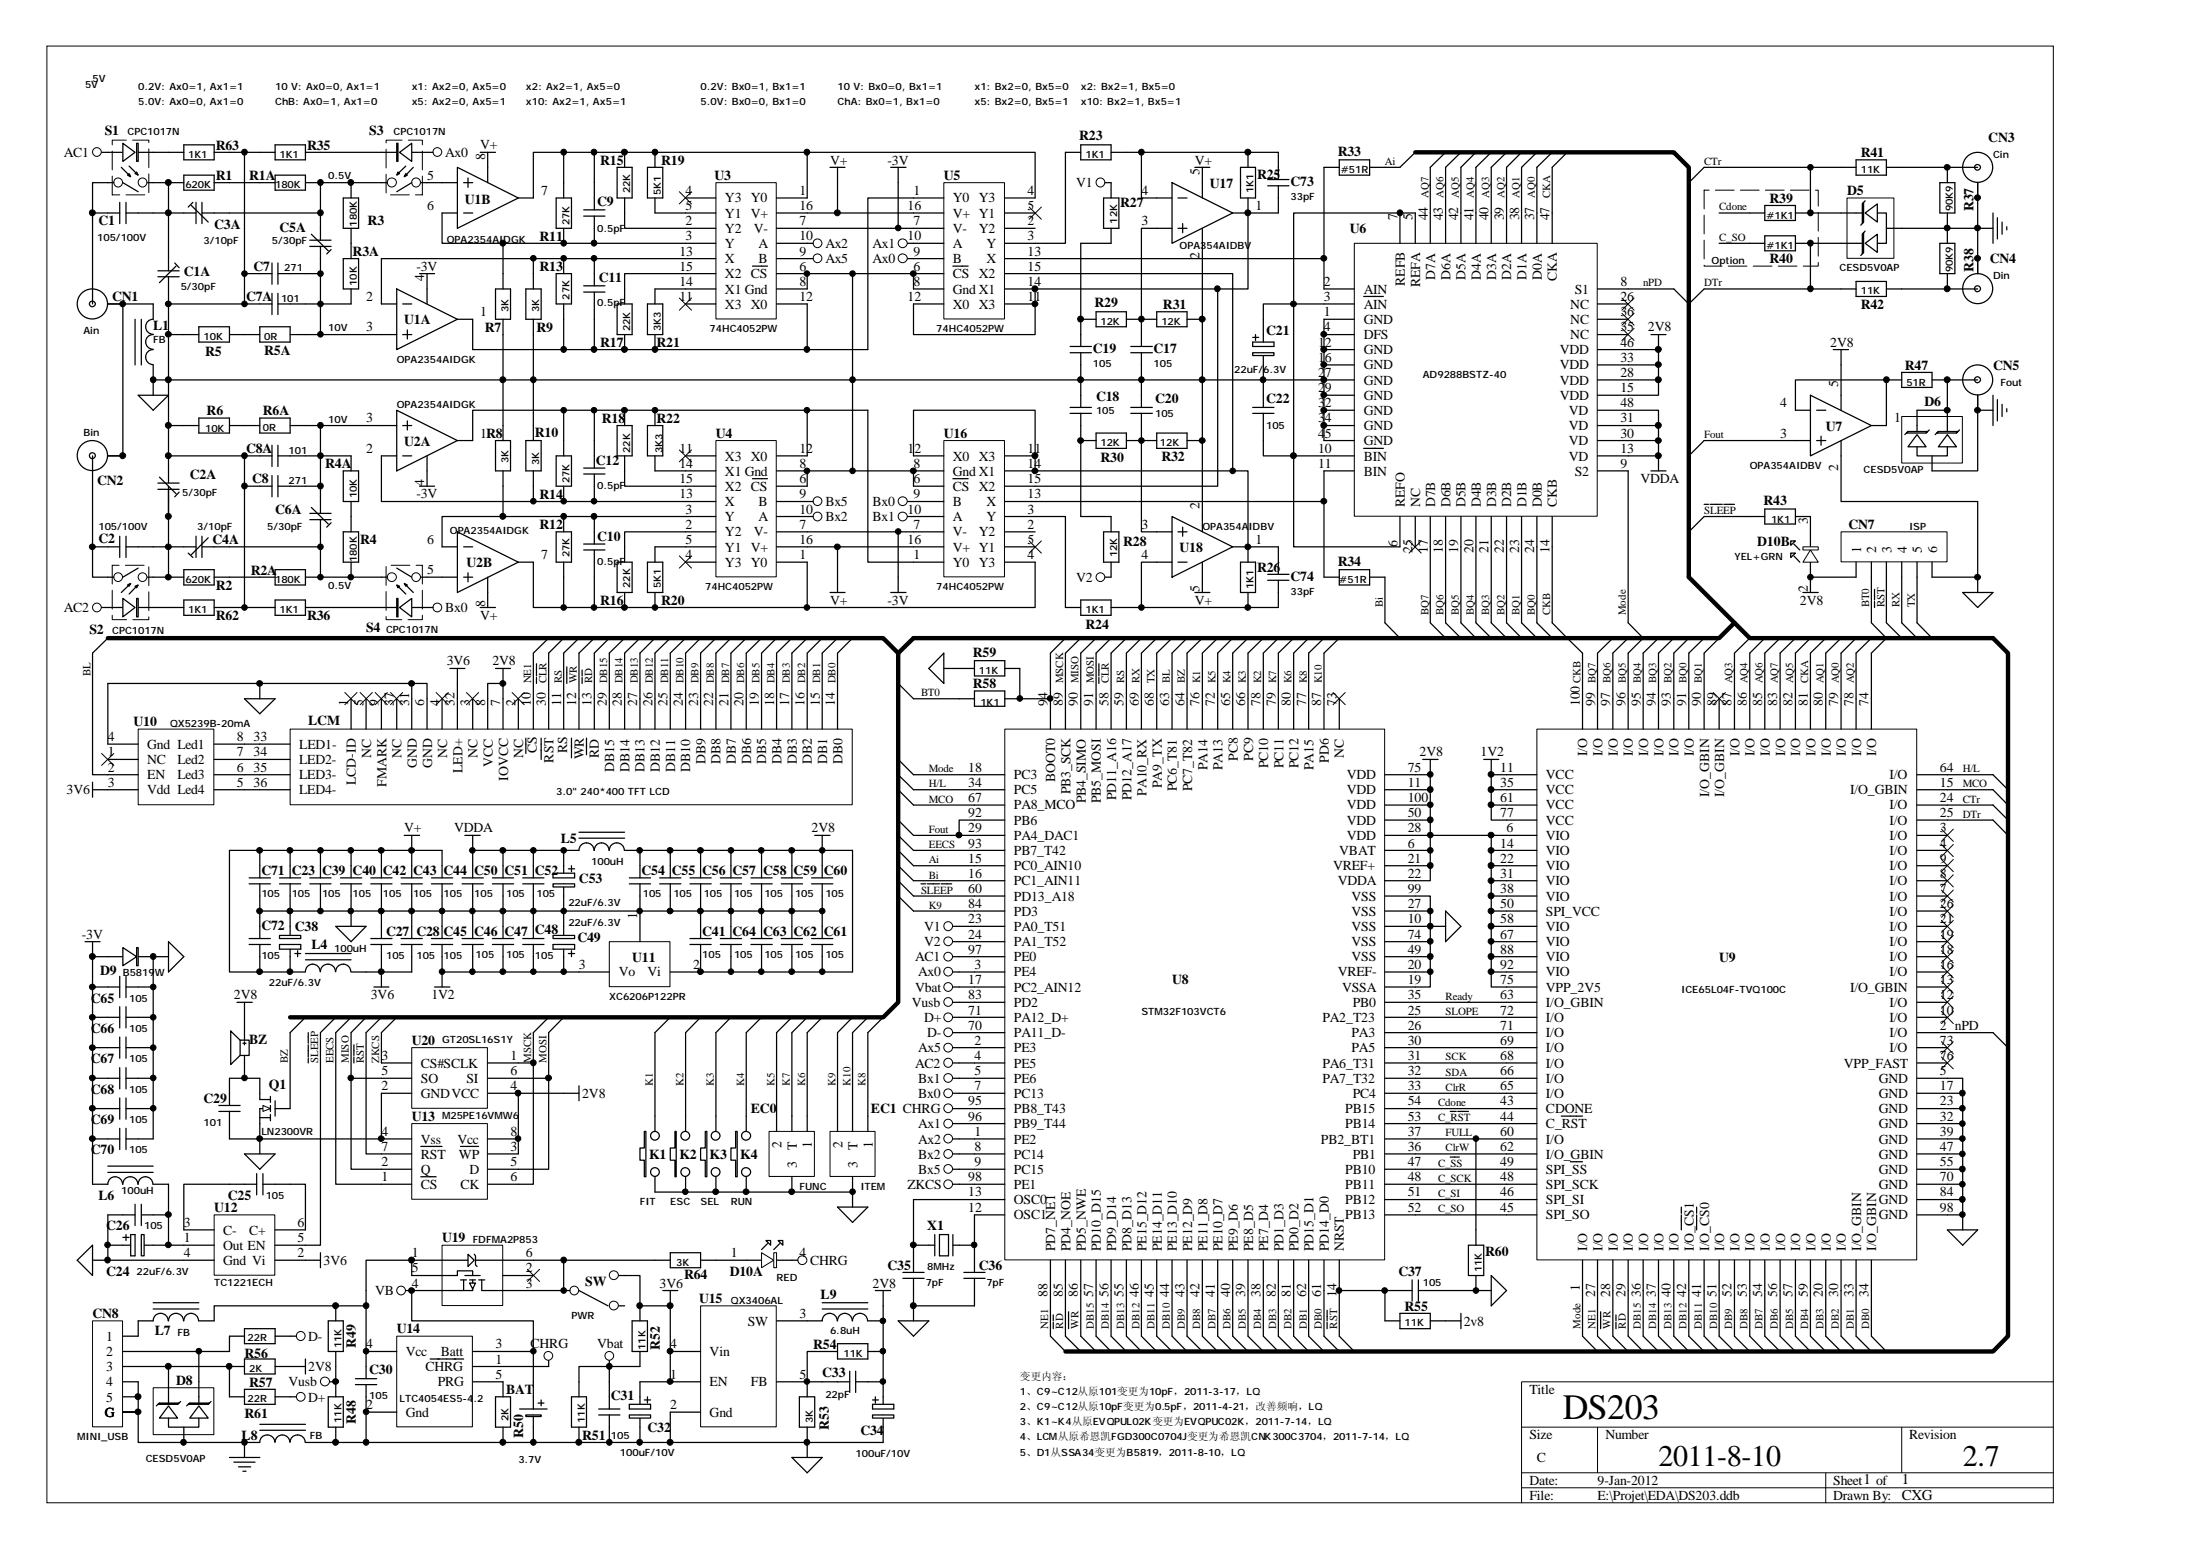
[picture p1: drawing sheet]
<svg xmlns="http://www.w3.org/2000/svg" width="297mm" height="210mm" viewBox="0 0 297 210" stroke-linecap="round" stroke-linejoin="round" font-family="sans-serif">
<defs><g id="words">
<text font-size="4.8" x="211.6" y="192.1">DS203</text>
<g font-size="4.1">
<text x="224.6" y="198.5">2011-8-10</text>
<text x="265.8" y="198.5">2.7</text>
</g>
<text font-size="2" x="257.5" y="201">1</text>
<g font-size="1.9">
<text x="8.6" y="21.3">AC1</text>
<text x="14.2" y="18.2">S1</text>
<text x="29.2" y="20.2">R63</text>
<text x="41.6" y="20.2">R35</text>
<text x="50" y="18.2">S3</text>
<text x="60.3" y="21.3">Ax0</text>
<text x="65" y="20.2">V+</text>
<text x="65.7" y="21.6" transform="rotate(-90 65.7 21.6)">8</text>
<text x="81.3" y="22.3">R15</text>
<text x="89.5" y="22.3">R19</text>
<text x="112.4" y="22.3">V+</text>
<text x="120.2" y="22.3">-3V</text>
<text x="146.1" y="19">R23</text>
<text x="161.8" y="22.3">V+</text>
<text x="162.4" y="23.7" transform="rotate(-90 162.4 23.7)">5</text>
<text x="181.1" y="21.1">R33</text>
<text x="252" y="21.3">R41</text>
<text x="269.2" y="19.2">CN3</text>
<text x="29.2" y="24.4">R1</text>
<text x="33.7" y="24.4">R1A</text>
<text x="57.8" y="24.3">5</text>
<text x="57.8" y="28.5">6</text>
<text x="62.9" y="27.7">U1B</text>
<text x="73.3" y="26.4">7</text>
<text x="80.9" y="27.9">C9</text>
<text x="92.8" y="26.4">4</text>
<text x="92.8" y="28.5">5</text>
<text x="96.7" y="24.4">U3</text>
<text x="98.2" y="27.4">Y3 Y0</text>
<text x="98.2" y="29.5">Y1 V+</text>
<text x="108.2" y="26.4">1</text>
<text x="108.2" y="28.5">16</text>
<text x="122.9" y="28.5">16</text>
<text x="123.7" y="26.4">1</text>
<text x="127.8" y="24.4">U5</text>
<text x="129" y="27.4">Y0 Y3</text>
<text x="129" y="29.5">V+ Y1</text>
<text x="139.1" y="26.4">4</text>
<text x="139.1" y="28.5">5</text>
<text x="145.7" y="25.4">V1</text>
<text x="151.7" y="28.1">R27</text>
<text x="154.6" y="26.4">4</text>
<text x="163.8" y="25.4">U17</text>
<text x="170" y="28.5">1</text>
<text x="170.2" y="24.2">R25</text>
<text x="174.8" y="25.2">C73</text>
<text x="189.2" y="29.9" transform="rotate(-90 189.2 29.9)">7</text>
<text x="191.3" y="29.9" transform="rotate(-90 191.3 29.9)">5</text>
<text x="193.3" y="29.9" transform="rotate(-90 193.3 29.9)">44</text>
<text x="195.4" y="29.9" transform="rotate(-90 195.4 29.9)">43</text>
<text x="197.4" y="29.9" transform="rotate(-90 197.4 29.9)">42</text>
<text x="199.5" y="29.9" transform="rotate(-90 199.5 29.9)">41</text>
<text x="201.5" y="29.9" transform="rotate(-90 201.5 29.9)">40</text>
<text x="203.6" y="29.9" transform="rotate(-90 203.6 29.9)">39</text>
<text x="205.7" y="29.9" transform="rotate(-90 205.7 29.9)">38</text>
<text x="207.7" y="29.9" transform="rotate(-90 207.7 29.9)">37</text>
<text x="209.8" y="29.9" transform="rotate(-90 209.8 29.9)">47</text>
<text x="239.6" y="27.4">R39</text>
<text x="250.1" y="26.4">D5</text>
<text x="267.3" y="28.6" transform="rotate(-90 267.3 28.6)">R37</text>
<text x="13.3" y="30.5">C1</text>
<text x="29" y="31">C3A</text>
<text x="37.8" y="31.4">C5A</text>
<text x="47.8" y="34.6">R3A</text>
<text x="49.8" y="30.5">R3</text>
<text x="73.1" y="32.6">R11</text>
<text x="92" y="34.6">13</text>
<text x="92.8" y="30.5">2</text>
<text x="92.8" y="32.6">3</text>
<text x="98.2" y="31.5">Y2</text>
<text x="98.2" y="33.6">Y</text>
<text x="98.2" y="35.6">X</text>
<text x="102.1" y="31.5">V-</text>
<text x="102.7" y="33.6">A</text>
<text x="102.7" y="35.6">B</text>
<text x="108.2" y="32.6">10</text>
<text x="108.2" y="34.6">9</text>
<text x="108.2" y="30.5">7</text>
<text x="111.8" y="33.6">Ax2</text>
<text x="111.8" y="35.6">Ax5</text>
<text x="118.2" y="35.6">Ax0</text>
<text x="118.2" y="33.6">Ax1</text>
<text x="122.9" y="32.6">10</text>
<text x="123.7" y="34.6">9</text>
<text x="123.7" y="30.5">7</text>
<text x="129" y="33.6">A</text>
<text x="129" y="35.6">B</text>
<text x="129" y="31.5">V-</text>
<text x="132.5" y="31.5">Y2</text>
<text x="133.6" y="33.6">Y</text>
<text x="133.6" y="35.6">X</text>
<text x="139.1" y="30.5">2</text>
<text x="139.1" y="32.6">3</text>
<text x="139.1" y="34.6">13</text>
<text x="154.6" y="30.5">3</text>
<text x="162.4" y="35" transform="rotate(-90 162.4 35)">2</text>
<text x="182.8" y="31.6">U6</text>
<text x="239.6" y="35.7">R40</text>
<text x="269.5" y="35.7">CN4</text>
<text x="15.2" y="40.8">CN1</text>
<text x="24.9" y="37.3">C1A</text>
<text x="33.3" y="40.8">C7A</text>
<text x="34.3" y="36.7">C7</text>
<text x="49.6" y="40.8">2</text>
<text x="56.4" y="36.7">-3V</text>
<text x="57.4" y="38.1" transform="rotate(-90 57.4 38.1)">4</text>
<text x="73.1" y="36.7">R13</text>
<text x="81.1" y="38.2">C11</text>
<text x="92" y="36.7">15</text>
<text x="92" y="38.7">14</text>
<text x="92" y="40.8">11</text>
<text x="98.2" y="37.7">X2 CS</text>
<text x="98.2" y="39.8">X1 Gnd</text>
<text x="98.2" y="41.8">X3 X0</text>
<text x="108.2" y="40.8">12</text>
<text x="108.2" y="36.7">6</text>
<text x="108.2" y="38.7">8</text>
<text x="122.9" y="40.8">12</text>
<text x="123.7" y="36.7">6</text>
<text x="123.7" y="38.7">8</text>
<text x="129" y="41.8">X0 X3</text>
<text x="129" y="37.7">CS X2</text>
<text x="129" y="39.8">Gnd X1</text>
<text x="139.1" y="36.7">15</text>
<text x="139.1" y="38.7">14</text>
<text x="139.1" y="40.8">11</text>
<text x="148.2" y="41.6">R29</text>
<text x="157.5" y="41.8">R31</text>
<text x="179.3" y="38.7">2</text>
<text x="179.3" y="40.8">3</text>
<text x="184.7" y="39.8">AIN</text>
<text x="184.7" y="41.8">AIN</text>
<text x="190.2" y="38.7" transform="rotate(-90 190.2 38.7)">REFB</text>
<text x="192.3" y="38.9" transform="rotate(-90 192.3 38.9)">REFA</text>
<text x="194.4" y="37.9" transform="rotate(-90 194.4 37.9)">D7A</text>
<text x="196.4" y="37.9" transform="rotate(-90 196.4 37.9)">D6A</text>
<text x="198.5" y="37.9" transform="rotate(-90 198.5 37.9)">D5A</text>
<text x="200.5" y="37.9" transform="rotate(-90 200.5 37.9)">D4A</text>
<text x="202.6" y="37.9" transform="rotate(-90 202.6 37.9)">D3A</text>
<text x="204.6" y="37.9" transform="rotate(-90 204.6 37.9)">D2A</text>
<text x="206.7" y="37.9" transform="rotate(-90 206.7 37.9)">D1A</text>
<text x="208.8" y="37.9" transform="rotate(-90 208.8 37.9)">D0A</text>
<text x="210.8" y="38.1" transform="rotate(-90 210.8 38.1)">CKA</text>
<text x="212.6" y="41.8">NC</text>
<text x="213.2" y="39.8">S1</text>
<text x="219.4" y="38.7">8</text>
<text x="219.4" y="40.8">26</text>
<text x="252" y="41.8">R42</text>
<text x="267.3" y="36.8" transform="rotate(-90 267.3 36.8)">R38</text>
<text x="20.7" y="44.7">L1</text>
<text x="49.6" y="44.9">3</text>
<text x="54.7" y="43.9">U1A</text>
<text x="65" y="42.8">1</text>
<text x="65.7" y="44.9">R7</text>
<text x="72.6" y="44.9">R9</text>
<text x="81.3" y="47">R17</text>
<text x="88.9" y="47">R21</text>
<text x="148" y="47.8">C19</text>
<text x="156.2" y="47.8">C17</text>
<text x="171.4" y="45.4">C21</text>
<text x="178.5" y="47">12</text>
<text x="179.3" y="42.8">1</text>
<text x="179.3" y="44.9">4</text>
<text x="184.7" y="43.9">GND</text>
<text x="184.7" y="45.9">DFS</text>
<text x="184.7" y="48">GND</text>
<text x="211.2" y="48">VDD</text>
<text x="212.6" y="45.9">NC</text>
<text x="212.6" y="43.9">NC</text>
<text x="219.4" y="44.9">35</text>
<text x="219.4" y="42.8">36</text>
<text x="219.4" y="47">46</text>
<text x="223.1" y="44.9">2V8</text>
<text x="247.8" y="47">2V8</text>
<text x="27.8" y="48.2">R5</text>
<text x="35.8" y="48">R5A</text>
<text x="178.5" y="49">16</text>
<text x="178.5" y="51.1">27</text>
<text x="178.5" y="53.1">29</text>
<text x="184.7" y="50">GND</text>
<text x="184.7" y="52.1">GND</text>
<text x="211.2" y="52.1">VDD</text>
<text x="211.2" y="50">VDD</text>
<text x="219.4" y="53.1">15</text>
<text x="219.4" y="51.1">28</text>
<text x="219.4" y="49">33</text>
<text x="248.9" y="52.5" transform="rotate(-90 248.9 52.5)">5</text>
<text x="257.9" y="50.1">R47</text>
<text x="269.9" y="50.1">CN5</text>
<text x="28" y="56.2">R6</text>
<text x="35.6" y="56.2">R6A</text>
<text x="49.6" y="57.2">3</text>
<text x="65" y="59.3">1R8</text>
<text x="72.4" y="59.1">R10</text>
<text x="81.5" y="57.2">R18</text>
<text x="88.9" y="57.2">R22</text>
<text x="96.9" y="59.3">U4</text>
<text x="127.8" y="59.3">U16</text>
<text x="148.4" y="54.4">C18</text>
<text x="156.4" y="54.6">C20</text>
<text x="171.4" y="54.6">C22</text>
<text x="178.5" y="55.2">32</text>
<text x="178.5" y="57.2">34</text>
<text x="178.5" y="59.3">45</text>
<text x="184.7" y="54.1">GND</text>
<text x="184.7" y="56.2">GND</text>
<text x="184.7" y="58.3">GND</text>
<text x="211.2" y="54.1">VDD</text>
<text x="212.4" y="58.3">VD</text>
<text x="212.4" y="56.2">VD</text>
<text x="219.4" y="59.3">30</text>
<text x="219.4" y="57.2">31</text>
<text x="219.4" y="55.2">48</text>
<text x="241" y="55.2">4</text>
<text x="241" y="59.3">3</text>
<text x="247.2" y="58.3">U7</text>
<text x="256.5" y="57.2">1</text>
<text x="260.6" y="55">D6</text>
<text x="13.2" y="65.7">CN2</text>
<text x="25.7" y="64.9">C2A</text>
<text x="33.3" y="61.4">C8A</text>
<text x="34.2" y="65.5">C8</text>
<text x="44" y="63.4">R4A</text>
<text x="49.6" y="61.3">2</text>
<text x="54.7" y="60.3">U2A</text>
<text x="57.4" y="65.8" transform="rotate(-90 57.4 65.8)">4</text>
<text x="80.7" y="63">C12</text>
<text x="92" y="65.4">15</text>
<text x="92" y="63.4">14</text>
<text x="92" y="61.3">11</text>
<text x="98.2" y="64.4">X1 Gnd</text>
<text x="98.2" y="62.4">X3 X0</text>
<text x="108.2" y="61.3">12</text>
<text x="108.2" y="65.4">6</text>
<text x="108.2" y="63.4">8</text>
<text x="122.9" y="61.3">12</text>
<text x="123.7" y="65.4">6</text>
<text x="123.7" y="63.4">8</text>
<text x="129" y="62.4">X0 X3</text>
<text x="129" y="64.4">Gnd X1</text>
<text x="139.1" y="65.4">15</text>
<text x="139.1" y="63.4">14</text>
<text x="139.1" y="61.3">11</text>
<text x="149" y="62.6">R30</text>
<text x="157.3" y="62.4">R32</text>
<text x="178.5" y="63.4">11</text>
<text x="178.5" y="61.3">10</text>
<text x="184.7" y="64.4">BIN</text>
<text x="184.7" y="62.4">BIN</text>
<text x="184.7" y="60.3">GND</text>
<text x="212.4" y="62.4">VD</text>
<text x="212.4" y="60.3">VD</text>
<text x="213.2" y="64.4">S2</text>
<text x="219.4" y="61.3">13</text>
<text x="219.4" y="63.4">9</text>
<text x="222.1" y="65.4">VDDA</text>
<text x="248.9" y="63.8" transform="rotate(-90 248.9 63.8)">2</text>
<text x="37.3" y="69.6">C6A</text>
<text x="56.4" y="67.5">-3V</text>
<text x="73.1" y="67.5">R14</text>
<text x="73.1" y="71.6">R12</text>
<text x="92" y="67.5">13</text>
<text x="92.8" y="71.6">2</text>
<text x="92.8" y="69.6">3</text>
<text x="98.2" y="70.6">Y</text>
<text x="98.2" y="66.5">X2 CS</text>
<text x="98.2" y="68.5">X</text>
<text x="102.7" y="70.6">A</text>
<text x="102.7" y="68.5">B</text>
<text x="108.2" y="69.6">10</text>
<text x="108.2" y="67.5">9</text>
<text x="108.2" y="71.6">7</text>
<text x="111.8" y="70.6">Bx2</text>
<text x="111.8" y="68.5">Bx5</text>
<text x="118.2" y="68.5">Bx0</text>
<text x="118.2" y="70.6">Bx1</text>
<text x="122.9" y="69.6">10</text>
<text x="123.7" y="67.5">9</text>
<text x="123.7" y="71.6">7</text>
<text x="129" y="66.5">CS X2</text>
<text x="129" y="70.6">A</text>
<text x="129" y="68.5">B</text>
<text x="133.6" y="70.6">Y</text>
<text x="133.6" y="68.5">X</text>
<text x="139.1" y="71.6">2</text>
<text x="139.1" y="69.6">3</text>
<text x="139.1" y="67.5">13</text>
<text x="154.6" y="71.6">3</text>
<text x="162.4" y="68.9" transform="rotate(-90 162.4 68.9)">2</text>
<text x="190.2" y="68.7" transform="rotate(-90 190.2 68.7)">REFO</text>
<text x="192.3" y="68.7" transform="rotate(-90 192.3 68.7)">NC</text>
<text x="194.4" y="68.7" transform="rotate(-90 194.4 68.7)">D7B</text>
<text x="196.4" y="68.7" transform="rotate(-90 196.4 68.7)">D6B</text>
<text x="198.5" y="68.7" transform="rotate(-90 198.5 68.7)">D5B</text>
<text x="200.5" y="68.7" transform="rotate(-90 200.5 68.7)">D4B</text>
<text x="202.6" y="68.7" transform="rotate(-90 202.6 68.7)">D3B</text>
<text x="204.6" y="68.7" transform="rotate(-90 204.6 68.7)">D2B</text>
<text x="206.7" y="68.7" transform="rotate(-90 206.7 68.7)">D1B</text>
<text x="208.8" y="68.7" transform="rotate(-90 208.8 68.7)">D0B</text>
<text x="210.8" y="68.7" transform="rotate(-90 210.8 68.7)">CKB</text>
<text x="238.8" y="68.3">R43</text>
<text x="244.8" y="71" transform="rotate(-90 244.8 71)">3</text>
<text x="250.3" y="71.6">CN7</text>
<text x="13.3" y="73.5">C2</text>
<text x="28.8" y="73.7">C4A</text>
<text x="34" y="77.8">R2A</text>
<text x="48.8" y="73.7">R4</text>
<text x="57.8" y="77.8">5</text>
<text x="57.8" y="73.7">6</text>
<text x="63.2" y="76.8">U2B</text>
<text x="73.3" y="75.7">7</text>
<text x="80.9" y="73.3">C10</text>
<text x="92.8" y="75.7">4</text>
<text x="92.8" y="73.7">5</text>
<text x="98.2" y="72.6">Y2</text>
<text x="98.2" y="76.8">Y3 Y0</text>
<text x="98.2" y="74.7">Y1 V+</text>
<text x="102.1" y="72.6">V-</text>
<text x="108.2" y="75.7">1</text>
<text x="108.2" y="73.7">16</text>
<text x="122.9" y="73.7">16</text>
<text x="123.7" y="75.7">1</text>
<text x="129" y="76.8">Y0 Y3</text>
<text x="129" y="74.7">V+ Y1</text>
<text x="129" y="72.6">V-</text>
<text x="132.5" y="72.6">Y2</text>
<text x="139.1" y="75.7">4</text>
<text x="139.1" y="73.7">5</text>
<text x="152.1" y="73.9">R28</text>
<text x="154.6" y="75.7">4</text>
<text x="159.7" y="74.7">U18</text>
<text x="170" y="73.7">1</text>
<text x="170.2" y="77.4">R26</text>
<text x="181.1" y="76.6">R34</text>
<text x="189.2" y="74.1" transform="rotate(-90 189.2 74.1)">6</text>
<text x="191.3" y="74.9" transform="rotate(-90 191.3 74.9)">25</text>
<text x="193.3" y="74.9" transform="rotate(-90 193.3 74.9)">17</text>
<text x="195.4" y="74.9" transform="rotate(-90 195.4 74.9)">18</text>
<text x="197.4" y="74.9" transform="rotate(-90 197.4 74.9)">19</text>
<text x="199.5" y="74.9" transform="rotate(-90 199.5 74.9)">20</text>
<text x="201.5" y="74.9" transform="rotate(-90 201.5 74.9)">21</text>
<text x="203.6" y="74.9" transform="rotate(-90 203.6 74.9)">22</text>
<text x="205.7" y="74.9" transform="rotate(-90 205.7 74.9)">23</text>
<text x="207.7" y="74.9" transform="rotate(-90 207.7 74.9)">24</text>
<text x="209.8" y="74.9" transform="rotate(-90 209.8 74.9)">14</text>
<text x="238" y="73.9">D10B</text>
<text x="252" y="74.9" transform="rotate(-90 252 74.9)">1</text>
<text x="254" y="74.9" transform="rotate(-90 254 74.9)">2</text>
<text x="256.1" y="74.9" transform="rotate(-90 256.1 74.9)">3</text>
<text x="258.2" y="74.9" transform="rotate(-90 258.2 74.9)">4</text>
<text x="260.2" y="74.9" transform="rotate(-90 260.2 74.9)">5</text>
<text x="262.3" y="74.9" transform="rotate(-90 262.3 74.9)">6</text>
<text x="8.6" y="82.9">AC2</text>
<text x="29.2" y="79.9">R2</text>
<text x="29.2" y="84">R62</text>
<text x="41.6" y="84">R36</text>
<text x="60.3" y="82.9">Bx0</text>
<text x="65" y="83.9">V+</text>
<text x="65.7" y="82.3" transform="rotate(-90 65.7 82.3)">8</text>
<text x="81.3" y="81.9">R16</text>
<text x="89.5" y="81.9">R20</text>
<text x="112.4" y="81.9">V+</text>
<text x="120.2" y="81.9">-3V</text>
<text x="145.7" y="78.8">V2</text>
<text x="161.8" y="81.9">V+</text>
<text x="162.4" y="80.2" transform="rotate(-90 162.4 80.2)">5</text>
<text x="174.8" y="78.6">C74</text>
<text x="243.7" y="81.9">2V8</text>
<text x="244.8" y="80.2" transform="rotate(-90 244.8 80.2)">2</text>
<text x="12.1" y="85.8">S2</text>
<text x="49.6" y="85.6">S4</text>
<text x="131.7" y="88.9">R59</text>
<text x="147" y="85.2">R24</text>
<text x="47.2" y="95.6" transform="rotate(-90 47.2 95.6)">1</text>
<text x="49.2" y="95.6" transform="rotate(-90 49.2 95.6)">5</text>
<text x="51.3" y="95.6" transform="rotate(-90 51.3 95.6)">9</text>
<text x="53.3" y="95.6" transform="rotate(-90 53.3 95.6)">37</text>
<text x="55.4" y="95.6" transform="rotate(-90 55.4 95.6)">31</text>
<text x="57.4" y="95.6" transform="rotate(-90 57.4 95.6)">6</text>
<text x="59.5" y="95.6" transform="rotate(-90 59.5 95.6)">4</text>
<text x="60.5" y="90.1">3V6</text>
<text x="61.6" y="95.6" transform="rotate(-90 61.6 95.6)">32</text>
<text x="63.6" y="95.6" transform="rotate(-90 63.6 95.6)">3</text>
<text x="65.7" y="95.6" transform="rotate(-90 65.7 95.6)">8</text>
<text x="66.7" y="90.1">2V8</text>
<text x="67.7" y="95.6" transform="rotate(-90 67.7 95.6)">7</text>
<text x="69.8" y="95.6" transform="rotate(-90 69.8 95.6)">2</text>
<text x="71.9" y="95.6" transform="rotate(-90 71.9 95.6)">10</text>
<text x="73.9" y="95.6" transform="rotate(-90 73.9 95.6)">30</text>
<text x="76" y="95.6" transform="rotate(-90 76 95.6)">11</text>
<text x="78" y="95.6" transform="rotate(-90 78 95.6)">12</text>
<text x="80.1" y="95.6" transform="rotate(-90 80.1 95.6)">13</text>
<text x="82.2" y="95.6" transform="rotate(-90 82.2 95.6)">29</text>
<text x="84.2" y="95.6" transform="rotate(-90 84.2 95.6)">28</text>
<text x="86.3" y="95.6" transform="rotate(-90 86.3 95.6)">27</text>
<text x="88.3" y="95.6" transform="rotate(-90 88.3 95.6)">26</text>
<text x="90.4" y="95.6" transform="rotate(-90 90.4 95.6)">25</text>
<text x="92.5" y="95.6" transform="rotate(-90 92.5 95.6)">24</text>
<text x="94.5" y="95.6" transform="rotate(-90 94.5 95.6)">23</text>
<text x="96.6" y="95.6" transform="rotate(-90 96.6 95.6)">22</text>
<text x="98.6" y="95.6" transform="rotate(-90 98.6 95.6)">21</text>
<text x="100.7" y="95.6" transform="rotate(-90 100.7 95.6)">20</text>
<text x="102.7" y="95.6" transform="rotate(-90 102.7 95.6)">19</text>
<text x="104.8" y="95.6" transform="rotate(-90 104.8 95.6)">18</text>
<text x="106.8" y="95.6" transform="rotate(-90 106.8 95.6)">17</text>
<text x="108.9" y="95.6" transform="rotate(-90 108.9 95.6)">16</text>
<text x="111" y="95.6" transform="rotate(-90 111 95.6)">15</text>
<text x="113" y="95.6" transform="rotate(-90 113 95.6)">14</text>
<text x="131.7" y="93.2">R58</text>
<text x="141.9" y="95.6" transform="rotate(-90 141.9 95.6)">94</text>
<text x="143.9" y="95.6" transform="rotate(-90 143.9 95.6)">89</text>
<text x="146" y="95.6" transform="rotate(-90 146 95.6)">90</text>
<text x="148" y="95.6" transform="rotate(-90 148 95.6)">91</text>
<text x="150.1" y="95.6" transform="rotate(-90 150.1 95.6)">58</text>
<text x="152.1" y="95.6" transform="rotate(-90 152.1 95.6)">59</text>
<text x="154.2" y="95.6" transform="rotate(-90 154.2 95.6)">69</text>
<text x="156.3" y="95.6" transform="rotate(-90 156.3 95.6)">68</text>
<text x="158.3" y="95.6" transform="rotate(-90 158.3 95.6)">63</text>
<text x="160.4" y="95.6" transform="rotate(-90 160.4 95.6)">64</text>
<text x="162.4" y="95.6" transform="rotate(-90 162.4 95.6)">76</text>
<text x="164.5" y="95.6" transform="rotate(-90 164.5 95.6)">72</text>
<text x="166.6" y="95.6" transform="rotate(-90 166.6 95.6)">65</text>
<text x="168.6" y="95.6" transform="rotate(-90 168.6 95.6)">66</text>
<text x="170.7" y="95.6" transform="rotate(-90 170.7 95.6)">78</text>
<text x="172.8" y="95.6" transform="rotate(-90 172.8 95.6)">79</text>
<text x="174.8" y="95.6" transform="rotate(-90 174.8 95.6)">80</text>
<text x="176.9" y="95.6" transform="rotate(-90 176.9 95.6)">77</text>
<text x="178.9" y="95.6" transform="rotate(-90 178.9 95.6)">87</text>
<text x="181" y="95.6" transform="rotate(-90 181 95.6)">73</text>
<text x="213.9" y="95.6" transform="rotate(-90 213.9 95.6)">100</text>
<text x="216" y="95.6" transform="rotate(-90 216 95.6)">99</text>
<text x="218" y="95.6" transform="rotate(-90 218 95.6)">97</text>
<text x="220.1" y="95.6" transform="rotate(-90 220.1 95.6)">96</text>
<text x="222.2" y="95.6" transform="rotate(-90 222.2 95.6)">95</text>
<text x="224.2" y="95.6" transform="rotate(-90 224.2 95.6)">94</text>
<text x="226.3" y="95.6" transform="rotate(-90 226.3 95.6)">93</text>
<text x="228.3" y="95.6" transform="rotate(-90 228.3 95.6)">91</text>
<text x="230.4" y="95.6" transform="rotate(-90 230.4 95.6)">90</text>
<text x="232.5" y="95.6" transform="rotate(-90 232.5 95.6)">89</text>
<text x="234.5" y="95.6" transform="rotate(-90 234.5 95.6)">87</text>
<text x="236.6" y="95.6" transform="rotate(-90 236.6 95.6)">86</text>
<text x="238.6" y="95.6" transform="rotate(-90 238.6 95.6)">85</text>
<text x="240.7" y="95.6" transform="rotate(-90 240.7 95.6)">83</text>
<text x="242.7" y="95.6" transform="rotate(-90 242.7 95.6)">82</text>
<text x="244.8" y="95.6" transform="rotate(-90 244.8 95.6)">81</text>
<text x="246.8" y="95.6" transform="rotate(-90 246.8 95.6)">80</text>
<text x="248.9" y="95.6" transform="rotate(-90 248.9 95.6)">79</text>
<text x="251" y="95.6" transform="rotate(-90 251 95.6)">78</text>
<text x="253" y="95.6" transform="rotate(-90 253 95.6)">74</text>
<text x="14.6" y="100.4">4</text>
<text x="18.1" y="98.4">U10</text>
<text x="19.9" y="101.4">Gnd Led1</text>
<text x="32.1" y="100.4">8</text>
<text x="34.3" y="100.4">33</text>
<text x="40.5" y="101.4">LED1-</text>
<text x="41.7" y="98.1">LCM</text>
<text x="9" y="107.6">3V6</text>
<text x="14.6" y="102.4">1</text>
<text x="14.6" y="104.5">2</text>
<text x="14.6" y="106.6">3</text>
<text x="19.9" y="103.5">NC</text>
<text x="19.9" y="105.5">EN</text>
<text x="19.9" y="107.6">Vdd Led4</text>
<text x="24" y="105.5">Led3</text>
<text x="24" y="103.5">Led2</text>
<text x="32.1" y="104.5">6</text>
<text x="32.1" y="102.4">7</text>
<text x="32.1" y="106.6">5</text>
<text x="34.3" y="102.4">34</text>
<text x="34.3" y="104.5">35</text>
<text x="34.3" y="106.6">36</text>
<text x="40.5" y="103.5">LED2-</text>
<text x="40.5" y="105.5">LED3-</text>
<text x="40.5" y="107.6">LED4-</text>
<text x="48.2" y="106.4" transform="rotate(-90 48.2 106.4)">LCD-ID</text>
<text x="50.2" y="102.6" transform="rotate(-90 50.2 102.6)">NC</text>
<text x="52.3" y="106.5" transform="rotate(-90 52.3 106.5)">FMARK</text>
<text x="54.4" y="102.6" transform="rotate(-90 54.4 102.6)">NC</text>
<text x="56.4" y="104.1" transform="rotate(-90 56.4 104.1)">GND</text>
<text x="58.5" y="104.1" transform="rotate(-90 58.5 104.1)">GND</text>
<text x="60.5" y="102.6" transform="rotate(-90 60.5 102.6)">NC</text>
<text x="62.6" y="104.7" transform="rotate(-90 62.6 104.7)">LED+</text>
<text x="64.6" y="102.6" transform="rotate(-90 64.6 102.6)">NC</text>
<text x="66.7" y="103.9" transform="rotate(-90 66.7 103.9)">VCC</text>
<text x="68.8" y="105.7" transform="rotate(-90 68.8 105.7)">IOVCC</text>
<text x="70.8" y="102.6" transform="rotate(-90 70.8 102.6)">NC</text>
<text x="72.7" y="102" transform="rotate(-90 72.7 102)">CS</text>
<text x="75" y="103.3" transform="rotate(-90 75 103.3)">RST</text>
<text x="76.8" y="102" transform="rotate(-90 76.8 102)">RS</text>
<text x="79.1" y="102.8" transform="rotate(-90 79.1 102.8)">WR</text>
<text x="81.1" y="102.6" transform="rotate(-90 81.1 102.6)">RD</text>
<text x="83.2" y="104.5" transform="rotate(-90 83.2 104.5)">DB15</text>
<text x="85.3" y="104.5" transform="rotate(-90 85.3 104.5)">DB14</text>
<text x="87.3" y="104.5" transform="rotate(-90 87.3 104.5)">DB13</text>
<text x="89.4" y="104.5" transform="rotate(-90 89.4 104.5)">DB12</text>
<text x="91.4" y="104.5" transform="rotate(-90 91.4 104.5)">DB11</text>
<text x="93.5" y="104.5" transform="rotate(-90 93.5 104.5)">DB10</text>
<text x="95.5" y="103.5" transform="rotate(-90 95.5 103.5)">DB9</text>
<text x="97.6" y="103.5" transform="rotate(-90 97.6 103.5)">DB8</text>
<text x="99.7" y="103.5" transform="rotate(-90 99.7 103.5)">DB7</text>
<text x="101.7" y="103.5" transform="rotate(-90 101.7 103.5)">DB6</text>
<text x="103.8" y="103.5" transform="rotate(-90 103.8 103.5)">DB5</text>
<text x="105.8" y="103.5" transform="rotate(-90 105.8 103.5)">DB4</text>
<text x="107.9" y="103.5" transform="rotate(-90 107.9 103.5)">DB3</text>
<text x="109.9" y="103.5" transform="rotate(-90 109.9 103.5)">DB2</text>
<text x="112" y="103.5" transform="rotate(-90 112 103.5)">DB1</text>
<text x="114.1" y="103.5" transform="rotate(-90 114.1 103.5)">DB0</text>
<text x="131.1" y="104.5">18</text>
<text x="131.1" y="106.6">34</text>
<text x="137.3" y="105.5">PC3</text>
<text x="137.3" y="107.6">PC5</text>
<text x="142.9" y="105.9" transform="rotate(-90 142.9 105.9)">BOOT0</text>
<text x="144.9" y="107.6" transform="rotate(-90 144.9 107.6)">PB3_SCK</text>
<text x="155.2" y="107.8" transform="rotate(-90 155.2 107.8)">PA10_RX</text>
<text x="157.3" y="106.7" transform="rotate(-90 157.3 106.7)">PA9_TX</text>
<text x="159.3" y="107.2" transform="rotate(-90 159.3 107.2)">PC6_T81</text>
<text x="161.4" y="107.2" transform="rotate(-90 161.4 107.2)">PC7_T82</text>
<text x="163.5" y="104.3" transform="rotate(-90 163.5 104.3)">PA14</text>
<text x="165.5" y="104.3" transform="rotate(-90 165.5 104.3)">PA13</text>
<text x="167.6" y="103.1" transform="rotate(-90 167.6 103.1)">PC8</text>
<text x="169.7" y="103.1" transform="rotate(-90 169.7 103.1)">PC9</text>
<text x="171.7" y="104.1" transform="rotate(-90 171.7 104.1)">PC10</text>
<text x="173.8" y="104.1" transform="rotate(-90 173.8 104.1)">PC11</text>
<text x="175.8" y="104.1" transform="rotate(-90 175.8 104.1)">PC12</text>
<text x="177.9" y="104.3" transform="rotate(-90 177.9 104.3)">PA15</text>
<text x="180" y="103.3" transform="rotate(-90 180 103.3)">PD6</text>
<text x="182" y="102.6" transform="rotate(-90 182 102.6)">NC</text>
<text x="182.4" y="107.6">VDD</text>
<text x="182.4" y="105.5">VDD</text>
<text x="190.6" y="106.6">11</text>
<text x="190.6" y="104.5">75</text>
<text x="192.2" y="102.4">2V8</text>
<text x="200.5" y="102.4">1V2</text>
<text x="203.2" y="104.5">11</text>
<text x="203.2" y="106.6">35</text>
<text x="209.3" y="105.5">VCC</text>
<text x="209.3" y="107.6">VCC</text>
<text x="214.9" y="102.4" transform="rotate(-90 214.9 102.4)">I/O</text>
<text x="217" y="102.4" transform="rotate(-90 217 102.4)">I/O</text>
<text x="219.1" y="102.4" transform="rotate(-90 219.1 102.4)">I/O</text>
<text x="221.1" y="102.4" transform="rotate(-90 221.1 102.4)">I/O</text>
<text x="223.2" y="102.4" transform="rotate(-90 223.2 102.4)">I/O</text>
<text x="225.3" y="102.4" transform="rotate(-90 225.3 102.4)">I/O</text>
<text x="227.3" y="102.4" transform="rotate(-90 227.3 102.4)">I/O</text>
<text x="229.4" y="102.4" transform="rotate(-90 229.4 102.4)">I/O</text>
<text x="231.4" y="108" transform="rotate(-90 231.4 108)">I/O_GBIN</text>
<text x="233.5" y="108" transform="rotate(-90 233.5 108)">I/O_GBIN</text>
<text x="235.5" y="102.4" transform="rotate(-90 235.5 102.4)">I/O</text>
<text x="237.6" y="102.4" transform="rotate(-90 237.6 102.4)">I/O</text>
<text x="239.6" y="102.4" transform="rotate(-90 239.6 102.4)">I/O</text>
<text x="241.7" y="102.4" transform="rotate(-90 241.7 102.4)">I/O</text>
<text x="243.8" y="102.4" transform="rotate(-90 243.8 102.4)">I/O</text>
<text x="245.8" y="102.4" transform="rotate(-90 245.8 102.4)">I/O</text>
<text x="247.9" y="102.4" transform="rotate(-90 247.9 102.4)">I/O</text>
<text x="249.9" y="102.4" transform="rotate(-90 249.9 102.4)">I/O</text>
<text x="250.5" y="107.6">I/O_GBIN</text>
<text x="252" y="102.4" transform="rotate(-90 252 102.4)">I/O</text>
<text x="254" y="102.4" transform="rotate(-90 254 102.4)">I/O</text>
<text x="255.9" y="105.5">I/O</text>
<text x="262.7" y="106.6">15</text>
<text x="262.7" y="104.5">64</text>
<text x="54.7" y="112.7">V+</text>
<text x="61.5" y="112.7">VDDA</text>
<text x="109.9" y="112.7">2V8</text>
<text x="131.1" y="112.7">29</text>
<text x="131.1" y="108.6">67</text>
<text x="131.1" y="110.7">92</text>
<text x="137.3" y="113.7">PA4_DAC1</text>
<text x="137.3" y="109.6">PA8_MCO</text>
<text x="137.3" y="111.7">PB6</text>
<text x="147" y="108.8" transform="rotate(-90 147 108.8)">PB4_SIMO</text>
<text x="149.1" y="108.8" transform="rotate(-90 149.1 108.8)">PB5_MOSI</text>
<text x="151.1" y="108.4" transform="rotate(-90 151.1 108.4)">PD11_A16</text>
<text x="153.2" y="108.4" transform="rotate(-90 153.2 108.4)">PD12_A17</text>
<text x="182.4" y="113.7">VDD</text>
<text x="182.4" y="111.7">VDD</text>
<text x="182.4" y="109.6">VDD</text>
<text x="190.6" y="112.7">28</text>
<text x="190.6" y="110.7">50</text>
<text x="190.6" y="108.6">100</text>
<text x="203.2" y="108.6">61</text>
<text x="203.2" y="110.7">77</text>
<text x="204" y="112.7">6</text>
<text x="209.3" y="113.7">VIO</text>
<text x="209.3" y="109.6">VCC</text>
<text x="209.3" y="111.7">VCC</text>
<text x="255.9" y="113.7">I/O</text>
<text x="255.9" y="109.6">I/O</text>
<text x="255.9" y="111.7">I/O</text>
<text x="262.7" y="112.7">3</text>
<text x="262.7" y="108.6">24</text>
<text x="262.7" y="110.7">25</text>
<text x="35.4" y="118.5">C71 C23 C39 C40 C42 C43 C44 C50 C51 C52</text>
<text x="75.9" y="114.2">L5</text>
<text x="78.4" y="119.5">C53</text>
<text x="86.9" y="118.5">C54 C55 C56 C57 C58 C59 C60</text>
<text x="131.1" y="116.8">15</text>
<text x="131.1" y="118.9">16</text>
<text x="131.1" y="114.8">93</text>
<text x="137.3" y="117.9">PC0_AIN10</text>
<text x="137.3" y="119.9">PC1_AIN11</text>
<text x="137.3" y="115.8">PB7_T42</text>
<text x="180.5" y="117.9">VREF+</text>
<text x="181.1" y="119.9">VDDA</text>
<text x="181.4" y="115.8">VBAT</text>
<text x="190.6" y="116.8">21</text>
<text x="190.6" y="118.9">22</text>
<text x="190.6" y="114.8">6</text>
<text x="203.2" y="114.8">14</text>
<text x="203.2" y="116.8">22</text>
<text x="203.2" y="118.9">31</text>
<text x="209.3" y="115.8">VIO</text>
<text x="209.3" y="117.9">VIO</text>
<text x="209.3" y="119.9">VIO</text>
<text x="255.9" y="115.8">I/O</text>
<text x="255.9" y="117.9">I/O</text>
<text x="255.9" y="119.9">I/O</text>
<text x="262.7" y="114.8">4</text>
<text x="262.7" y="116.8">9</text>
<text x="262.7" y="118.9">8</text>
<text x="35.4" y="125.9">C72</text>
<text x="86.3" y="124.4" transform="rotate(-90 86.3 124.4)">1</text>
<text x="131.1" y="125">23</text>
<text x="131.1" y="120.9">60</text>
<text x="131.1" y="123">84</text>
<text x="137.3" y="122">PD13_A18</text>
<text x="137.3" y="124">PD3</text>
<text x="183" y="124">VSS</text>
<text x="183" y="122">VSS</text>
<text x="190.6" y="125">10</text>
<text x="190.6" y="123">27</text>
<text x="190.6" y="120.9">99</text>
<text x="203.2" y="125">58</text>
<text x="203.2" y="123">50</text>
<text x="203.2" y="120.9">38</text>
<text x="209.3" y="124">SPI_VCC</text>
<text x="209.3" y="122">VIO</text>
<text x="255.9" y="122">I/O</text>
<text x="255.9" y="124">I/O</text>
<text x="262.7" y="120.9">7</text>
<text x="262.7" y="125">21</text>
<text x="262.7" y="123">26</text>
<text x="11.1" y="127.1">-3V</text>
<text x="39.9" y="126.1">C38</text>
<text x="42.2" y="128.6">L4</text>
<text x="52.3" y="126.7">C27 C28 C45 C46 C47 C48</text>
<text x="78.2" y="127.6">C49</text>
<text x="78.4" y="131.2">3</text>
<text x="85.6" y="130.2">U11</text>
<text x="93.9" y="131.2">2</text>
<text x="95.1" y="126.7">C41 C64 C63 C62 C61</text>
<text x="123.9" y="130.2">AC1</text>
<text x="125.1" y="128.1">V2</text>
<text x="125.1" y="126.1">V1</text>
<text x="131.1" y="127.1">24</text>
<text x="131.1" y="129.2">97</text>
<text x="132" y="131.2">3</text>
<text x="137.3" y="126.1">PA0_T51</text>
<text x="137.3" y="128.1">PA1_T52</text>
<text x="137.3" y="130.2">PE0</text>
<text x="183" y="126.1">VSS</text>
<text x="183" y="130.2">VSS</text>
<text x="183" y="128.1">VSS</text>
<text x="190.6" y="131.2">20</text>
<text x="190.6" y="129.2">49</text>
<text x="190.6" y="127.1">74</text>
<text x="203.2" y="131.2">92</text>
<text x="203.2" y="129.2">88</text>
<text x="203.2" y="127.1">67</text>
<text x="209.3" y="126.1">VIO</text>
<text x="209.3" y="130.2">VIO</text>
<text x="209.3" y="128.1">VIO</text>
<text x="232.8" y="130.2">U9</text>
<text x="255.9" y="130.2">I/O</text>
<text x="255.9" y="128.1">I/O</text>
<text x="255.9" y="126.1">I/O</text>
<text x="262.7" y="131.2">16</text>
<text x="262.7" y="129.2">18</text>
<text x="262.7" y="127.1">19</text>
<text x="12.3" y="135.8">C65</text>
<text x="13.5" y="132.1">D9</text>
<text x="31.7" y="135.3">2V8</text>
<text x="50.2" y="135.3">3V6</text>
<text x="58.4" y="135.3">1V2</text>
<text x="83.8" y="132.2">Vo</text>
<text x="87.7" y="132.2">Vi</text>
<text x="123.5" y="136.4">Vusb</text>
<text x="123.9" y="134.3">Vbat</text>
<text x="124.3" y="132.2">Ax0</text>
<text x="131.1" y="133.3">17</text>
<text x="131.1" y="137.4">71</text>
<text x="131.1" y="135.3">83</text>
<text x="137.3" y="132.2">PE4</text>
<text x="137.3" y="134.3">PC2_AIN12</text>
<text x="137.3" y="136.4">PD2</text>
<text x="158.7" y="133.3">U8</text>
<text x="181.1" y="132.2">VREF-</text>
<text x="181.7" y="134.3">VSSA</text>
<text x="183.2" y="136.4">PB0</text>
<text x="190.6" y="133.3">19</text>
<text x="190.6" y="137.4">25</text>
<text x="190.6" y="135.3">35</text>
<text x="203.2" y="135.3">63</text>
<text x="203.2" y="137.4">72</text>
<text x="203.2" y="133.3">75</text>
<text x="209.3" y="136.4">I/O_GBIN</text>
<text x="209.3" y="132.2">VIO</text>
<text x="209.3" y="134.3">VPP_2V5</text>
<text x="250.5" y="134.3">I/O_GBIN</text>
<text x="255.9" y="136.4">I/O</text>
<text x="255.9" y="132.2">I/O</text>
<text x="262.7" y="133.3">13</text>
<text x="262.7" y="137.4">10</text>
<text x="262.7" y="135.3">12</text>
<text x="12.3" y="139.9">C66</text>
<text x="12.3" y="144">C67</text>
<text x="33.7" y="141.3">BZ</text>
<text x="51.6" y="143.5">3</text>
<text x="55.8" y="141.5">U20</text>
<text x="69.1" y="143.5">1</text>
<text x="124.3" y="142.5">Ax5</text>
<text x="125.1" y="138.4">D+</text>
<text x="125.6" y="140.5">D-</text>
<text x="131.1" y="139.4">70</text>
<text x="132" y="141.5">2</text>
<text x="132" y="143.5">4</text>
<text x="137.3" y="142.5">PE3</text>
<text x="137.3" y="140.5">PA11_D-</text>
<text x="137.3" y="138.4">PA12_D+</text>
<text x="179.1" y="138.4">PA2_T23</text>
<text x="183" y="140.5">PA3</text>
<text x="183" y="142.5">PA5</text>
<text x="190.6" y="139.4">26</text>
<text x="190.6" y="141.5">30</text>
<text x="190.6" y="143.5">31</text>
<text x="203.2" y="143.5">68</text>
<text x="203.2" y="141.5">69</text>
<text x="203.2" y="139.4">71</text>
<text x="209.3" y="142.5">I/O</text>
<text x="209.3" y="140.5">I/O</text>
<text x="209.3" y="138.4">I/O</text>
<text x="255.9" y="140.5">I/O</text>
<text x="255.9" y="138.4">I/O</text>
<text x="255.9" y="142.5">I/O</text>
<text x="262.7" y="139.4">2 nPD</text>
<text x="262.7" y="141.5">73</text>
<text x="262.7" y="143.5">76</text>
<text x="12.3" y="148.1">C68</text>
<text x="27.6" y="149.3">C29</text>
<text x="36.4" y="147.5">Q1</text>
<text x="51.6" y="147.7">2</text>
<text x="51.6" y="145.6">5</text>
<text x="57" y="148.7">GNDVCC</text>
<text x="57" y="144.6">CS#SCLK</text>
<text x="57" y="146.6">SO</text>
<text x="63.2" y="146.6">SI</text>
<text x="69.1" y="147.7">4</text>
<text x="69.1" y="145.6">6</text>
<text x="78.8" y="148.7">2V8</text>
<text x="123.9" y="144.6">AC2</text>
<text x="124.3" y="146.6">Bx1</text>
<text x="124.3" y="148.7">Bx0</text>
<text x="131.1" y="149.7">95</text>
<text x="132" y="145.6">5</text>
<text x="132" y="147.7">7</text>
<text x="137.3" y="144.6">PE5</text>
<text x="137.3" y="146.6">PE6</text>
<text x="137.3" y="148.7">PC13</text>
<text x="179.1" y="144.6">PA6_T31</text>
<text x="179.1" y="146.6">PA7_T32</text>
<text x="183.2" y="148.7">PC4</text>
<text x="190.6" y="145.6">32</text>
<text x="190.6" y="147.7">33</text>
<text x="190.6" y="149.7">54</text>
<text x="203.2" y="147.7">65</text>
<text x="203.2" y="145.6">66</text>
<text x="203.2" y="149.7">43</text>
<text x="209.3" y="148.7">I/O</text>
<text x="209.3" y="144.6">I/O</text>
<text x="209.3" y="146.6">I/O</text>
<text x="249.7" y="144.6">VPP_FAST</text>
<text x="254.4" y="146.6">GND</text>
<text x="254.4" y="148.7">GND</text>
<text x="262.7" y="145.6">5</text>
<text x="262.7" y="147.7">17</text>
<text x="262.7" y="149.7">23</text>
<text x="12.3" y="152.2">C69</text>
<text x="51.6" y="153.8">4</text>
<text x="51.6" y="155.9">7</text>
<text x="55.8" y="151.8">U13</text>
<text x="57" y="154.9">Vss</text>
<text x="61.9" y="154.9">Vcc</text>
<text x="69.1" y="153.8">8</text>
<text x="69.1" y="155.9">3</text>
<text x="101.7" y="150.8">EC0</text>
<text x="105.8" y="155.5" transform="rotate(-90 105.8 155.5)">2</text>
<text x="107.9" y="155.7" transform="rotate(-90 107.9 155.7)">T</text>
<text x="109.9" y="155.5" transform="rotate(-90 109.9 155.5)">1</text>
<text x="114.1" y="155.5" transform="rotate(-90 114.1 155.5)">2</text>
<text x="116.1" y="155.7" transform="rotate(-90 116.1 155.7)">T</text>
<text x="117.9" y="150.8">EC1 CHRG</text>
<text x="118.2" y="155.5" transform="rotate(-90 118.2 155.5)">1</text>
<text x="124.3" y="154.9">Ax2</text>
<text x="124.3" y="152.8">Ax1</text>
<text x="131.1" y="151.8">96</text>
<text x="132" y="153.8">1</text>
<text x="132" y="155.9">8</text>
<text x="137.3" y="154.9">PE2</text>
<text x="137.3" y="150.7">PB8_T43</text>
<text x="137.3" y="152.8">PB9_T44</text>
<text x="178.9" y="154.9">PB2_BT1</text>
<text x="182.2" y="152.8">PB14</text>
<text x="182.2" y="150.7">PB15</text>
<text x="190.6" y="155.9">36</text>
<text x="190.6" y="153.8">37</text>
<text x="190.6" y="151.8">53</text>
<text x="203.2" y="155.9">62</text>
<text x="203.2" y="153.8">60</text>
<text x="203.2" y="151.8">44</text>
<text x="209.3" y="154.9">I/O</text>
<text x="209.3" y="150.7">CDONE</text>
<text x="209.3" y="152.8">C_RST</text>
<text x="254.4" y="150.7">GND</text>
<text x="254.4" y="152.8">GND</text>
<text x="254.4" y="154.9">GND</text>
<text x="262.7" y="151.8">32</text>
<text x="262.7" y="153.8">39</text>
<text x="262.7" y="155.9">47</text>
<text x="12.3" y="156.3">C70</text>
<text x="51.6" y="160">1</text>
<text x="51.6" y="157.9">2</text>
<text x="57" y="161">CS</text>
<text x="57" y="159">Q</text>
<text x="57" y="156.9">RST</text>
<text x="62.1" y="156.9">WP</text>
<text x="62.4" y="161">CK</text>
<text x="63.6" y="159">D</text>
<text x="69.1" y="160">6</text>
<text x="69.1" y="157.9">5</text>
<text x="87.9" y="156.9">K1</text>
<text x="92" y="156.9">K2</text>
<text x="96.1" y="156.9">K3</text>
<text x="100.2" y="156.9">K4</text>
<text x="107.9" y="158.1" transform="rotate(-90 107.9 158.1)">3</text>
<text x="116.1" y="158.1" transform="rotate(-90 116.1 158.1)">3</text>
<text x="122.9" y="161">ZKCS</text>
<text x="124.3" y="156.9">Bx2</text>
<text x="124.3" y="159">Bx5</text>
<text x="131.1" y="160">98</text>
<text x="132" y="157.9">9</text>
<text x="137.3" y="156.9">PC14</text>
<text x="137.3" y="159">PC15</text>
<text x="137.3" y="161">PE1</text>
<text x="182.2" y="159">PB10</text>
<text x="182.2" y="161">PB11</text>
<text x="183.2" y="156.9">PB1</text>
<text x="190.6" y="157.9">47</text>
<text x="190.6" y="160">48</text>
<text x="203.2" y="160">48</text>
<text x="203.2" y="157.9">49</text>
<text x="209.3" y="156.9">I/O_GBIN</text>
<text x="209.3" y="161">SPI_SCK</text>
<text x="209.3" y="159">SPI_SS</text>
<text x="254.4" y="161">GND</text>
<text x="254.4" y="156.9">GND</text>
<text x="254.4" y="159">GND</text>
<text x="262.7" y="160">70</text>
<text x="262.7" y="157.9">55</text>
<text x="13.3" y="162.5">L6</text>
<text x="14.4" y="166.6">C26</text>
<text x="24.9" y="166.2">3</text>
<text x="29" y="164.1">U12</text>
<text x="30.2" y="167.2">C-</text>
<text x="30.9" y="162.5">C25</text>
<text x="33.7" y="167.2">C+</text>
<text x="40.3" y="166.2">6</text>
<text x="125.6" y="166.6">X1</text>
<text x="131.1" y="164.1">12</text>
<text x="131.1" y="162">13</text>
<text x="137.3" y="165.1">OSC1</text>
<text x="137.3" y="163.1">OSC0</text>
<text x="182.2" y="163.1">PB12</text>
<text x="182.2" y="165.1">PB13</text>
<text x="190.6" y="162">51</text>
<text x="190.6" y="164.1">52</text>
<text x="203.2" y="164.1">45</text>
<text x="203.2" y="162">46</text>
<text x="209.3" y="165.1">SPI_SO</text>
<text x="209.3" y="163.1">SPI_SI</text>
<text x="254.4" y="163.1">GND</text>
<text x="254.4" y="165.1">GND</text>
<text x="262.7" y="162">84</text>
<text x="262.7" y="164.1">98</text>
<text x="14.4" y="172.8">C24</text>
<text x="24.9" y="168.2">1</text>
<text x="24.9" y="170.3">4</text>
<text x="30.2" y="169.2">Out EN</text>
<text x="30.2" y="171.3">Gnd Vi</text>
<text x="40.3" y="170.3">2</text>
<text x="40.3" y="168.2">5</text>
<text x="43.8" y="171.3">3V6</text>
<text x="55.8" y="170.3">1</text>
<text x="55.8" y="172.3">5</text>
<text x="59.9" y="168.2">U19</text>
<text x="71.2" y="172.3">2</text>
<text x="71.2" y="170.3">6</text>
<text x="92.6" y="173.2">R64</text>
<text x="98.8" y="172.8">D10A</text>
<text x="99" y="170.3">1</text>
<text x="108.2" y="170.3">4</text>
<text x="109.7" y="171.3">CHRG</text>
<text x="120.2" y="171.9">C35</text>
<text x="132.5" y="171.9">C36</text>
<text x="142.9" y="169.4" transform="rotate(-90 142.9 169.4)">PD7_NE1</text>
<text x="144.9" y="169.4" transform="rotate(-90 144.9 169.4)">PD4_NOE</text>
<text x="147" y="169.4" transform="rotate(-90 147 169.4)">PD5_NWE</text>
<text x="149.1" y="169.4" transform="rotate(-90 149.1 169.4)">PD10_D15</text>
<text x="151.1" y="169.4" transform="rotate(-90 151.1 169.4)">PD9_D14</text>
<text x="153.2" y="169.4" transform="rotate(-90 153.2 169.4)">PD8_D13</text>
<text x="155.2" y="169.4" transform="rotate(-90 155.2 169.4)">PE15_D12</text>
<text x="157.3" y="169.4" transform="rotate(-90 157.3 169.4)">PE14_D11</text>
<text x="159.3" y="169.4" transform="rotate(-90 159.3 169.4)">PE13_D10</text>
<text x="161.4" y="169.4" transform="rotate(-90 161.4 169.4)">PE12_D9</text>
<text x="163.5" y="169.4" transform="rotate(-90 163.5 169.4)">PE11_D8</text>
<text x="165.5" y="169.4" transform="rotate(-90 165.5 169.4)">PE10_D7</text>
<text x="167.6" y="169.4" transform="rotate(-90 167.6 169.4)">PE9_D6</text>
<text x="169.7" y="169.4" transform="rotate(-90 169.7 169.4)">PE8_D5</text>
<text x="171.7" y="169.4" transform="rotate(-90 171.7 169.4)">PE7_D4</text>
<text x="173.8" y="169.4" transform="rotate(-90 173.8 169.4)">PD1_D3</text>
<text x="175.8" y="169.4" transform="rotate(-90 175.8 169.4)">PD0_D2</text>
<text x="177.9" y="169.4" transform="rotate(-90 177.9 169.4)">PD15_D1</text>
<text x="180" y="169.4" transform="rotate(-90 180 169.4)">PD14_D0</text>
<text x="182" y="169.4" transform="rotate(-90 182 169.4)">NRST</text>
<text x="189.4" y="172.8">C37</text>
<text x="201.1" y="170.1">R60</text>
<text x="214.9" y="169.4" transform="rotate(-90 214.9 169.4)">I/O</text>
<text x="217" y="169.4" transform="rotate(-90 217 169.4)">I/O</text>
<text x="219.1" y="169.4" transform="rotate(-90 219.1 169.4)">I/O</text>
<text x="221.1" y="169.4" transform="rotate(-90 221.1 169.4)">I/O</text>
<text x="223.2" y="169.4" transform="rotate(-90 223.2 169.4)">I/O</text>
<text x="225.3" y="169.4" transform="rotate(-90 225.3 169.4)">I/O</text>
<text x="227.3" y="169.4" transform="rotate(-90 227.3 169.4)">I/O</text>
<text x="229.4" y="169.4" transform="rotate(-90 229.4 169.4)">I/O_CS1</text>
<text x="231.4" y="169.4" transform="rotate(-90 231.4 169.4)">I/O_CS0</text>
<text x="233.5" y="169.4" transform="rotate(-90 233.5 169.4)">I/O</text>
<text x="235.5" y="169.4" transform="rotate(-90 235.5 169.4)">I/O</text>
<text x="237.6" y="169.4" transform="rotate(-90 237.6 169.4)">I/O</text>
<text x="239.6" y="169.4" transform="rotate(-90 239.6 169.4)">I/O</text>
<text x="241.7" y="169.4" transform="rotate(-90 241.7 169.4)">I/O</text>
<text x="243.8" y="169.4" transform="rotate(-90 243.8 169.4)">I/O</text>
<text x="245.8" y="169.4" transform="rotate(-90 245.8 169.4)">I/O</text>
<text x="247.9" y="169.4" transform="rotate(-90 247.9 169.4)">I/O</text>
<text x="249.9" y="169.4" transform="rotate(-90 249.9 169.4)">I/O</text>
<text x="252" y="169.4" transform="rotate(-90 252 169.4)">I/O_GBIN</text>
<text x="254" y="169.4" transform="rotate(-90 254 169.4)">I/O_GBIN</text>
<text x="12.5" y="178.5">CN8</text>
<text x="50.8" y="175.4">VB</text>
<text x="55.8" y="174.4">4</text>
<text x="71.2" y="174.4">3</text>
<text x="79.2" y="174.2">SW</text>
<text x="89.3" y="174.4">3V6</text>
<text x="94.7" y="176.5">U15</text>
<text x="101.3" y="179.5">SW</text>
<text x="108.2" y="178.5">3</text>
<text x="111.1" y="175.9">L9</text>
<text x="118.2" y="174.4">2V8</text>
<text x="141.9" y="175.6" transform="rotate(-90 141.9 175.6)">88</text>
<text x="143.9" y="175.6" transform="rotate(-90 143.9 175.6)">85</text>
<text x="146" y="175.6" transform="rotate(-90 146 175.6)">86</text>
<text x="148" y="175.6" transform="rotate(-90 148 175.6)">57</text>
<text x="150.1" y="175.6" transform="rotate(-90 150.1 175.6)">56</text>
<text x="152.1" y="175.6" transform="rotate(-90 152.1 175.6)">55</text>
<text x="154.2" y="175.6" transform="rotate(-90 154.2 175.6)">46</text>
<text x="156.3" y="175.6" transform="rotate(-90 156.3 175.6)">45</text>
<text x="158.3" y="175.6" transform="rotate(-90 158.3 175.6)">44</text>
<text x="160.4" y="175.6" transform="rotate(-90 160.4 175.6)">43</text>
<text x="162.4" y="175.6" transform="rotate(-90 162.4 175.6)">42</text>
<text x="164.5" y="175.6" transform="rotate(-90 164.5 175.6)">41</text>
<text x="166.6" y="175.6" transform="rotate(-90 166.6 175.6)">40</text>
<text x="168.6" y="175.6" transform="rotate(-90 168.6 175.6)">39</text>
<text x="170.7" y="175.6" transform="rotate(-90 170.7 175.6)">38</text>
<text x="172.8" y="175.6" transform="rotate(-90 172.8 175.6)">82</text>
<text x="174.8" y="175.6" transform="rotate(-90 174.8 175.6)">81</text>
<text x="176.9" y="175.6" transform="rotate(-90 176.9 175.6)">62</text>
<text x="178.9" y="175.6" transform="rotate(-90 178.9 175.6)">61</text>
<text x="181" y="175.6" transform="rotate(-90 181 175.6)">14</text>
<text x="190.2" y="177.5">R55</text>
<text x="198.2" y="179.5">2v8</text>
<text x="213.9" y="174.8" transform="rotate(-90 213.9 174.8)">1</text>
<text x="216" y="175.6" transform="rotate(-90 216 175.6)">27</text>
<text x="218" y="175.6" transform="rotate(-90 218 175.6)">28</text>
<text x="220.1" y="175.6" transform="rotate(-90 220.1 175.6)">29</text>
<text x="222.2" y="175.6" transform="rotate(-90 222.2 175.6)">36</text>
<text x="224.2" y="175.6" transform="rotate(-90 224.2 175.6)">37</text>
<text x="226.3" y="175.6" transform="rotate(-90 226.3 175.6)">40</text>
<text x="228.3" y="175.6" transform="rotate(-90 228.3 175.6)">42</text>
<text x="230.4" y="175.6" transform="rotate(-90 230.4 175.6)">41</text>
<text x="232.5" y="175.6" transform="rotate(-90 232.5 175.6)">51</text>
<text x="234.5" y="175.6" transform="rotate(-90 234.5 175.6)">52</text>
<text x="236.6" y="175.6" transform="rotate(-90 236.6 175.6)">53</text>
<text x="238.6" y="175.6" transform="rotate(-90 238.6 175.6)">54</text>
<text x="240.7" y="175.6" transform="rotate(-90 240.7 175.6)">56</text>
<text x="242.7" y="175.6" transform="rotate(-90 242.7 175.6)">57</text>
<text x="244.8" y="175.6" transform="rotate(-90 244.8 175.6)">59</text>
<text x="246.8" y="175.6" transform="rotate(-90 246.8 175.6)">20</text>
<text x="248.9" y="175.6" transform="rotate(-90 248.9 175.6)">30</text>
<text x="251" y="175.6" transform="rotate(-90 251 175.6)">33</text>
<text x="253" y="175.6" transform="rotate(-90 253 175.6)">34</text>
<text x="14.4" y="181.6">1</text>
<text x="14.4" y="183.6">2</text>
<text x="14.4" y="185.7">3</text>
<text x="21" y="180.8">L7</text>
<text x="33.1" y="183.9">R56</text>
<text x="41.7" y="181.6">D-</text>
<text x="41.7" y="185.7">2V8</text>
<text x="48.2" y="182.6" transform="rotate(-90 48.2 182.6)">R49</text>
<text x="49.6" y="182.6">4</text>
<text x="53.7" y="180.6">U14</text>
<text x="54.9" y="183.6">Vcc</text>
<text x="57.6" y="185.7">CHRG</text>
<text x="59.7" y="183.6">Batt</text>
<text x="67.1" y="182.6">3</text>
<text x="67.1" y="184.7">1</text>
<text x="71.8" y="182.6">CHRG</text>
<text x="80.9" y="182.6">Vbat</text>
<text x="89.4" y="182.8" transform="rotate(-90 89.4 182.8)">R52</text>
<text x="90.8" y="182.6">4</text>
<text x="96.1" y="183.6">Vin</text>
<text x="110.1" y="182.6">R54</text>
<text x="14.2" y="191.8">G</text>
<text x="14.4" y="187.7">4</text>
<text x="14.4" y="189.8">5</text>
<text x="23.8" y="187.6">D8</text>
<text x="33.7" y="187.8">R57</text>
<text x="39.1" y="187.7">Vusb</text>
<text x="41.7" y="189.8">D+</text>
<text x="49.6" y="190.8">2</text>
<text x="50" y="186.1">C30</text>
<text x="54.9" y="191.8">Gnd</text>
<text x="59.3" y="187.7">PRG</text>
<text x="67.1" y="186.7">5</text>
<text x="68.5" y="188.8">BAT</text>
<text x="82.7" y="189.6">C31</text>
<text x="90.8" y="186.7">1</text>
<text x="90.8" y="190.8">2</text>
<text x="96.1" y="187.7">EN</text>
<text x="96.1" y="191.8">Gnd</text>
<text x="101.7" y="187.7">FB</text>
<text x="108.2" y="186.7">5</text>
<text x="111.3" y="186.5">C33</text>
<text x="207.1" y="188.8">Title</text>
<text x="32.7" y="195">L8</text>
<text x="33.1" y="192.1">R61</text>
<text x="48.2" y="192.9" transform="rotate(-90 48.2 192.9)">R48</text>
<text x="70.8" y="194.7" transform="rotate(-90 70.8 194.7)">R50</text>
<text x="78.8" y="195">R51</text>
<text x="87.7" y="193.9">C32</text>
<text x="112.2" y="193.7" transform="rotate(-90 112.2 193.7)">R53</text>
<text x="116.5" y="194.4">C34</text>
<text x="207.1" y="194.9">Size</text>
<text x="217.4" y="194.9">Number</text>
<text x="258.5" y="194.9">Revision</text>
<text x="207.1" y="203.1">File:</text>
<text x="207.1" y="201.1">Date:</text>
<text x="208.1" y="198">C</text>
<text x="216.3" y="203.1">E:\Projet\EDA\DS203.ddb</text>
<text x="216.3" y="201.1">9-Jan-2012</text>
<text x="248.2" y="203.1">Drawn By: CXG</text>
<text x="248.2" y="201.1">Sheet1 of</text>
</g>
<g font-size="1.5">
<text x="187.5" y="22.4">Ai</text>
<text x="230.8" y="22.4">CTr</text>
<text x="193.4" y="26.8" transform="rotate(-90 193.4 26.8)">AQ7</text>
<text x="195.5" y="26.8" transform="rotate(-90 195.5 26.8)">AQ6</text>
<text x="197.5" y="26.8" transform="rotate(-90 197.5 26.8)">AQ5</text>
<text x="199.6" y="26.8" transform="rotate(-90 199.6 26.8)">AQ4</text>
<text x="201.6" y="26.8" transform="rotate(-90 201.6 26.8)">AQ3</text>
<text x="203.7" y="26.8" transform="rotate(-90 203.7 26.8)">AQ2</text>
<text x="205.7" y="26.8" transform="rotate(-90 205.7 26.8)">AQ1</text>
<text x="207.8" y="26.8" transform="rotate(-90 207.8 26.8)">AQ0</text>
<text x="209.9" y="26.8" transform="rotate(-90 209.9 26.8)">CKA</text>
<text x="232.8" y="28.5">Cdone</text>
<text x="232.8" y="32.6">C_SO</text>
<text x="222.5" y="38.8">nPD</text>
<text x="230.8" y="38.8">DTr</text>
<text x="230.8" y="59.4">Fout</text>
<text x="230.8" y="69.6">SLEEP</text>
<text x="187.2" y="82.3" transform="rotate(-90 187.2 82.3)">Bi</text>
<text x="193.4" y="83.3" transform="rotate(-90 193.4 83.3)">BQ7</text>
<text x="195.5" y="83.3" transform="rotate(-90 195.5 83.3)">BQ6</text>
<text x="197.5" y="83.3" transform="rotate(-90 197.5 83.3)">BQ5</text>
<text x="199.6" y="83.3" transform="rotate(-90 199.6 83.3)">BQ4</text>
<text x="201.6" y="83.3" transform="rotate(-90 201.6 83.3)">BQ3</text>
<text x="203.7" y="83.3" transform="rotate(-90 203.7 83.3)">BQ2</text>
<text x="205.7" y="83.3" transform="rotate(-90 205.7 83.3)">BQ1</text>
<text x="207.8" y="83.3" transform="rotate(-90 207.8 83.3)">BQ0</text>
<text x="209.9" y="83.3" transform="rotate(-90 209.9 83.3)">CKB</text>
<text x="220.2" y="83.3" transform="rotate(-90 220.2 83.3)">Mode</text>
<text x="253.1" y="82.3" transform="rotate(-90 253.1 82.3)">BT0</text>
<text x="255.2" y="82.3" transform="rotate(-90 255.2 82.3)">RST</text>
<text x="257.2" y="82.3" transform="rotate(-90 257.2 82.3)">RX</text>
<text x="259.3" y="82.3" transform="rotate(-90 259.3 82.3)">TX</text>
<text x="12.2" y="91.5" transform="rotate(-90 12.2 91.5)">BL</text>
<text x="71.9" y="92.6" transform="rotate(-90 71.9 92.6)">NE1</text>
<text x="74" y="92.6" transform="rotate(-90 74 92.6)">CLR</text>
<text x="76.1" y="92.6" transform="rotate(-90 76.1 92.6)">RS</text>
<text x="78.1" y="92.6" transform="rotate(-90 78.1 92.6)">WR</text>
<text x="80.2" y="92.6" transform="rotate(-90 80.2 92.6)">RD</text>
<text x="82.2" y="92.6" transform="rotate(-90 82.2 92.6)">DB15</text>
<text x="84.3" y="92.6" transform="rotate(-90 84.3 92.6)">DB14</text>
<text x="86.4" y="92.6" transform="rotate(-90 86.4 92.6)">DB13</text>
<text x="88.4" y="92.6" transform="rotate(-90 88.4 92.6)">DB12</text>
<text x="90.5" y="92.6" transform="rotate(-90 90.5 92.6)">DB11</text>
<text x="92.5" y="92.6" transform="rotate(-90 92.5 92.6)">DB10</text>
<text x="94.6" y="92.6" transform="rotate(-90 94.6 92.6)">DB9</text>
<text x="96.6" y="92.6" transform="rotate(-90 96.6 92.6)">DB8</text>
<text x="98.7" y="92.6" transform="rotate(-90 98.7 92.6)">DB7</text>
<text x="100.8" y="92.6" transform="rotate(-90 100.8 92.6)">DB6</text>
<text x="102.8" y="92.6" transform="rotate(-90 102.8 92.6)">DB5</text>
<text x="104.9" y="92.6" transform="rotate(-90 104.9 92.6)">DB4</text>
<text x="106.9" y="92.6" transform="rotate(-90 106.9 92.6)">DB3</text>
<text x="109" y="92.6" transform="rotate(-90 109 92.6)">DB2</text>
<text x="111" y="92.6" transform="rotate(-90 111 92.6)">DB1</text>
<text x="113.1" y="92.6" transform="rotate(-90 113.1 92.6)">DB0</text>
<text x="124.7" y="94.3">BT0</text>
<text x="144" y="92.6" transform="rotate(-90 144 92.6)">MSCK</text>
<text x="146" y="92.6" transform="rotate(-90 146 92.6)">MISO</text>
<text x="148.1" y="92.6" transform="rotate(-90 148.1 92.6)">MOSI</text>
<text x="150.2" y="92.6" transform="rotate(-90 150.2 92.6)">CLR</text>
<text x="152.2" y="92.6" transform="rotate(-90 152.2 92.6)">RS</text>
<text x="154.3" y="92.6" transform="rotate(-90 154.3 92.6)">RX</text>
<text x="156.3" y="92.6" transform="rotate(-90 156.3 92.6)">TX</text>
<text x="158.4" y="92.6" transform="rotate(-90 158.4 92.6)">BL</text>
<text x="160.4" y="92.6" transform="rotate(-90 160.4 92.6)">BZ</text>
<text x="162.5" y="92.6" transform="rotate(-90 162.5 92.6)">K1</text>
<text x="164.6" y="92.6" transform="rotate(-90 164.6 92.6)">K5</text>
<text x="166.6" y="92.6" transform="rotate(-90 166.6 92.6)">K4</text>
<text x="168.7" y="92.6" transform="rotate(-90 168.7 92.6)">K3</text>
<text x="170.8" y="92.6" transform="rotate(-90 170.8 92.6)">K2</text>
<text x="172.8" y="92.6" transform="rotate(-90 172.8 92.6)">K7</text>
<text x="174.9" y="92.6" transform="rotate(-90 174.9 92.6)">K6</text>
<text x="177" y="92.6" transform="rotate(-90 177 92.6)">K8</text>
<text x="179" y="92.6" transform="rotate(-90 179 92.6)">K10</text>
<text x="214" y="92.6" transform="rotate(-90 214 92.6)">CKB</text>
<text x="216.1" y="92.6" transform="rotate(-90 216.1 92.6)">BQ7</text>
<text x="218.1" y="92.6" transform="rotate(-90 218.1 92.6)">BQ6</text>
<text x="220.2" y="92.6" transform="rotate(-90 220.2 92.6)">BQ5</text>
<text x="222.2" y="92.6" transform="rotate(-90 222.2 92.6)">BQ4</text>
<text x="224.3" y="92.6" transform="rotate(-90 224.3 92.6)">BQ3</text>
<text x="226.4" y="92.6" transform="rotate(-90 226.4 92.6)">BQ2</text>
<text x="228.4" y="92.6" transform="rotate(-90 228.4 92.6)">BQ0</text>
<text x="230.5" y="92.6" transform="rotate(-90 230.5 92.6)">BQ1</text>
<text x="234.6" y="92.6" transform="rotate(-90 234.6 92.6)">AQ3</text>
<text x="236.6" y="92.6" transform="rotate(-90 236.6 92.6)">AQ4</text>
<text x="238.7" y="92.6" transform="rotate(-90 238.7 92.6)">AQ6</text>
<text x="240.7" y="92.6" transform="rotate(-90 240.7 92.6)">AQ7</text>
<text x="242.8" y="92.6" transform="rotate(-90 242.8 92.6)">AQ5</text>
<text x="244.9" y="92.6" transform="rotate(-90 244.9 92.6)">CKA</text>
<text x="246.9" y="92.6" transform="rotate(-90 246.9 92.6)">AQ1</text>
<text x="249" y="92.6" transform="rotate(-90 249 92.6)">AQ0</text>
<text x="251" y="92.6" transform="rotate(-90 251 92.6)">AQ2</text>
<text x="125.8" y="104.6">Mode</text>
<text x="125.8" y="106.6">H/L</text>
<text x="265.8" y="106.6">MCO</text>
<text x="265.8" y="104.6">H/L</text>
<text x="125.8" y="112.8">Fout</text>
<text x="125.8" y="108.7">MCO</text>
<text x="265.8" y="108.7">CTr</text>
<text x="265.8" y="110.7">DTr</text>
<text x="125.8" y="114.8">EECS</text>
<text x="125.8" y="116.9">Ai</text>
<text x="125.8" y="119">Bi</text>
<text x="124.7" y="121">SLEEP</text>
<text x="125.8" y="123.1">K9</text>
<text x="195.7" y="135.4">Ready</text>
<text x="195.7" y="137.5">SLOPE</text>
<text x="39" y="143.9" transform="rotate(-90 39 143.9)">BZ</text>
<text x="43.1" y="143.9" transform="rotate(-90 43.1 143.9)">SLEEP</text>
<text x="45.2" y="143.9" transform="rotate(-90 45.2 143.9)">EECS</text>
<text x="47.2" y="143.9" transform="rotate(-90 47.2 143.9)">MISO</text>
<text x="49.3" y="143.9" transform="rotate(-90 49.3 143.9)">RST</text>
<text x="51.4" y="143.9" transform="rotate(-90 51.4 143.9)">ZKCS</text>
<text x="71.9" y="143.9" transform="rotate(-90 71.9 143.9)">MSCK</text>
<text x="74" y="143.9" transform="rotate(-90 74 143.9)">MOSI</text>
<text x="195.7" y="143.6">SCK</text>
<text x="88.4" y="147" transform="rotate(-90 88.4 147)">K1</text>
<text x="92.5" y="147" transform="rotate(-90 92.5 147)">K2</text>
<text x="96.6" y="147" transform="rotate(-90 96.6 147)">K3</text>
<text x="100.8" y="147" transform="rotate(-90 100.8 147)">K4</text>
<text x="104.9" y="147" transform="rotate(-90 104.9 147)">K5</text>
<text x="106.9" y="147" transform="rotate(-90 106.9 147)">K7</text>
<text x="109" y="147" transform="rotate(-90 109 147)">K6</text>
<text x="113.1" y="147" transform="rotate(-90 113.1 147)">K9</text>
<text x="115.2" y="147" transform="rotate(-90 115.2 147)">K10</text>
<text x="117.2" y="147" transform="rotate(-90 117.2 147)">K8</text>
<text x="194.7" y="149.8">Cdone</text>
<text x="195.7" y="145.7">SDA</text>
<text x="195.7" y="147.7">ClrR</text>
<text x="194.7" y="151.8">C_RST</text>
<text x="195.7" y="153.9">FULL</text>
<text x="195.7" y="155.9">ClrW</text>
<text x="194.7" y="160.1">C_SCK</text>
<text x="194.7" y="158">C_SS</text>
<text x="194.7" y="164.2">C_SO</text>
<text x="194.7" y="162.1">C_SI</text>
<text x="141.9" y="179.9" transform="rotate(-90 141.9 179.9)">NE1</text>
<text x="144" y="179.9" transform="rotate(-90 144 179.9)">RD</text>
<text x="146" y="179.9" transform="rotate(-90 146 179.9)">WR</text>
<text x="148.1" y="179.9" transform="rotate(-90 148.1 179.9)">DB15</text>
<text x="150.2" y="179.9" transform="rotate(-90 150.2 179.9)">DB14</text>
<text x="152.2" y="179.9" transform="rotate(-90 152.2 179.9)">DB13</text>
<text x="154.3" y="179.9" transform="rotate(-90 154.3 179.9)">DB12</text>
<text x="156.3" y="179.9" transform="rotate(-90 156.3 179.9)">DB11</text>
<text x="158.4" y="179.9" transform="rotate(-90 158.4 179.9)">DB10</text>
<text x="160.4" y="179.9" transform="rotate(-90 160.4 179.9)">DB9</text>
<text x="162.5" y="179.9" transform="rotate(-90 162.5 179.9)">DB8</text>
<text x="164.6" y="179.9" transform="rotate(-90 164.6 179.9)">DB7</text>
<text x="166.6" y="179.9" transform="rotate(-90 166.6 179.9)">DB6</text>
<text x="168.7" y="179.9" transform="rotate(-90 168.7 179.9)">DB5</text>
<text x="170.8" y="179.9" transform="rotate(-90 170.8 179.9)">DB4</text>
<text x="172.8" y="179.9" transform="rotate(-90 172.8 179.9)">DB3</text>
<text x="174.9" y="179.9" transform="rotate(-90 174.9 179.9)">DB2</text>
<text x="177" y="179.9" transform="rotate(-90 177 179.9)">DB1</text>
<text x="179" y="179.9" transform="rotate(-90 179 179.9)">DB0</text>
<text x="181.1" y="179.9" transform="rotate(-90 181.1 179.9)">RST</text>
<text x="214" y="179.9" transform="rotate(-90 214 179.9)">Mode</text>
<text x="216.1" y="179.9" transform="rotate(-90 216.1 179.9)">NE1</text>
<text x="218.1" y="179.9" transform="rotate(-90 218.1 179.9)">WR</text>
<text x="220.2" y="179.9" transform="rotate(-90 220.2 179.9)">RD</text>
<text x="222.2" y="179.9" transform="rotate(-90 222.2 179.9)">DB15</text>
<text x="224.3" y="179.9" transform="rotate(-90 224.3 179.9)">DB14</text>
<text x="226.4" y="179.9" transform="rotate(-90 226.4 179.9)">DB13</text>
<text x="228.4" y="179.9" transform="rotate(-90 228.4 179.9)">DB12</text>
<text x="230.5" y="179.9" transform="rotate(-90 230.5 179.9)">DB11</text>
<text x="232.5" y="179.9" transform="rotate(-90 232.5 179.9)">DB10</text>
<text x="234.6" y="179.9" transform="rotate(-90 234.6 179.9)">DB9</text>
<text x="236.6" y="179.9" transform="rotate(-90 236.6 179.9)">DB8</text>
<text x="238.7" y="179.9" transform="rotate(-90 238.7 179.9)">DB7</text>
<text x="240.7" y="179.9" transform="rotate(-90 240.7 179.9)">DB6</text>
<text x="242.8" y="179.9" transform="rotate(-90 242.8 179.9)">DB5</text>
<text x="244.9" y="179.9" transform="rotate(-90 244.9 179.9)">DB4</text>
<text x="246.9" y="179.9" transform="rotate(-90 246.9 179.9)">DB3</text>
<text x="249" y="179.9" transform="rotate(-90 249 179.9)">DB2</text>
<text x="251" y="179.9" transform="rotate(-90 251 179.9)">DB1</text>
<text x="253.1" y="179.9" transform="rotate(-90 253.1 179.9)">DB0</text>
</g>
<g font-size="1.4">
<text x="11.5" y="11.9">5V</text>
<text x="12.5" y="11.1">5V</text>
<text x="18.7" y="12.1">0.2V: Ax0=1, Ax1=1</text>
<text x="18.7" y="14.2">5.0V: Ax0=0, Ax1=0</text>
<text x="37.3" y="12.1">10 V: Ax0=0, Ax1=1</text>
<text x="37.3" y="14.2">ChB: Ax0=1, Ax1=0</text>
<text x="55.8" y="12.1">x1: Ax2=0, Ax5=0</text>
<text x="55.8" y="14.2">x5: Ax2=0, Ax5=1</text>
<text x="71.2" y="14.2">x10: Ax2=1, Ax5=1</text>
<text x="71.2" y="12.1">x2: Ax2=1, Ax5=0</text>
<text x="94.9" y="12.1">0.2V: Bx0=1, Bx1=1</text>
<text x="94.9" y="14.2">5.0V: Bx0=0, Bx1=0</text>
<text x="113.4" y="12.1">10 V: Bx0=0, Bx1=1</text>
<text x="113.4" y="14.2">ChA: Bx0=1, Bx1=0</text>
<text x="132" y="12.1">x1: Bx2=0, Bx5=0</text>
<text x="132" y="14.2">x5: Bx2=0, Bx5=1</text>
<text x="146.3" y="12.1">x2: Bx2=1, Bx5=0</text>
<text x="146.3" y="14.2">x10: Bx2=1, Bx5=1</text>
<text x="17.3" y="18.3">CPC1017N</text>
<text x="25.5" y="21.4">1K1</text>
<text x="37.8" y="21.4">1K1</text>
<text x="53.3" y="18.3">CPC1017N</text>
<text x="147" y="21.4">1K1</text>
<text x="181.6" y="23.4">#51R</text>
<text x="252" y="23.4">11K</text>
<text x="269.9" y="21.4">Cin</text>
<text x="25.1" y="25.5">620K</text>
<text x="37.3" y="25.5">180K</text>
<text x="44.4" y="24.2">0.5V</text>
<text x="85.3" y="26.2" transform="rotate(-90 85.3 26.2)">22K</text>
<text x="89.5" y="26.4" transform="rotate(-90 89.5 26.4)">5K1</text>
<text x="169.8" y="26.2" transform="rotate(-90 169.8 26.2)">1K1</text>
<text x="174.8" y="27.1">33pF</text>
<text x="239.2" y="29.6">#1K1</text>
<text x="264.5" y="28.6" transform="rotate(-90 264.5 28.6)">90K9</text>
<text x="13.2" y="32.7">105/100V</text>
<text x="27.6" y="33.1">3/10pF</text>
<text x="36.8" y="33.1">5/30pF</text>
<text x="48.3" y="30.7" transform="rotate(-90 48.3 30.7)">180K</text>
<text x="60.5" y="32.9">OPA2354AIDGK</text>
<text x="77.1" y="30.5" transform="rotate(-90 77.1 30.5)">27K</text>
<text x="80.9" y="31.4">0.5pF</text>
<text x="151.3" y="30.3" transform="rotate(-90 151.3 30.3)">12K</text>
<text x="159.7" y="33.7">OPA354AIDBV</text>
<text x="231.8" y="35.7">Option</text>
<text x="239.2" y="33.7">#1K1</text>
<text x="24.5" y="39.3">5/30pF</text>
<text x="38.1" y="40.9">101</text>
<text x="38.5" y="36.8">271</text>
<text x="48.3" y="38.7" transform="rotate(-90 48.3 38.7)">10K</text>
<text x="77.1" y="40.6" transform="rotate(-90 77.1 40.6)">27K</text>
<text x="80.9" y="41.5">0.5pF</text>
<text x="249.1" y="36.8">CESD5V0AP</text>
<text x="252" y="39.8">11K</text>
<text x="264.5" y="36.8" transform="rotate(-90 264.5 36.8)">90K9</text>
<text x="269.9" y="37.8">Din</text>
<text x="11.3" y="45.2">Ain</text>
<text x="20.7" y="46.5">FB</text>
<text x="27.6" y="46">10K</text>
<text x="35.8" y="46">0R</text>
<text x="44.4" y="44.8">10V</text>
<text x="68.9" y="42.2" transform="rotate(-90 68.9 42.2)">3K</text>
<text x="73" y="42.2" transform="rotate(-90 73 42.2)">3K</text>
<text x="85.3" y="44.9" transform="rotate(-90 85.3 44.9)">22K</text>
<text x="89.5" y="44.9" transform="rotate(-90 89.5 44.9)">3K3</text>
<text x="96.1" y="45">74HC4052PW</text>
<text x="126.8" y="45">74HC4052PW</text>
<text x="149" y="44">12K</text>
<text x="157.3" y="44">12K</text>
<text x="53.7" y="49.1">OPA2354AIDGK</text>
<text x="148" y="49.7">105</text>
<text x="156.2" y="49.7">105</text>
<text x="167.1" y="50.6">22uF/6.3V</text>
<text x="192.7" y="51.2">AD9288BSTZ-40</text>
<text x="258.1" y="52.2">51R</text>
<text x="270.9" y="52.2">Fout</text>
<text x="11.3" y="59">Bin</text>
<text x="27.8" y="58.6">10K</text>
<text x="35.6" y="58.3">0R</text>
<text x="44.4" y="57.3">10V</text>
<text x="53.7" y="55.3">OPA2354AIDGK</text>
<text x="148.4" y="56.1">105</text>
<text x="156.4" y="56.5">105</text>
<text x="171.4" y="58.1">105</text>
<text x="39.1" y="65.5">271</text>
<text x="39.1" y="61.4">101</text>
<text x="68.9" y="62.8" transform="rotate(-90 68.9 62.8)">3K</text>
<text x="73" y="63" transform="rotate(-90 73 63)">3K</text>
<text x="77.1" y="65.4" transform="rotate(-90 77.1 65.4)">27K</text>
<text x="85.3" y="61.3" transform="rotate(-90 85.3 61.3)">22K</text>
<text x="89.7" y="61.3" transform="rotate(-90 89.7 61.3)">3K3</text>
<text x="149" y="60.4">12K</text>
<text x="157.1" y="60.4">12K</text>
<text x="236.9" y="63.5">OPA354AIDBV</text>
<text x="252.3" y="64.1">CESD5V0AP</text>
<text x="13.3" y="71.7">105/100V</text>
<text x="24.7" y="67.2">5/30pF</text>
<text x="26.7" y="71.7">3/10pF</text>
<text x="36.2" y="71.7">5/30pF</text>
<text x="48.3" y="67.5" transform="rotate(-90 48.3 67.5)">10K</text>
<text x="80.9" y="66.2">0.5pF</text>
<text x="162.8" y="71.7">OPA354A</text>
<text x="169.1" y="71.7">IDBV</text>
<text x="239.8" y="70.9">1K1</text>
<text x="258.5" y="71.7">ISP</text>
<text x="48.3" y="76.1" transform="rotate(-90 48.3 76.1)">180K</text>
<text x="60.9" y="72.3">OPA2354AIDGK</text>
<text x="77.1" y="75.5" transform="rotate(-90 77.1 75.5)">27K</text>
<text x="80.9" y="76.5">0.5pF</text>
<text x="151.3" y="75.5" transform="rotate(-90 151.3 75.5)">12K</text>
<text x="234.9" y="75.8">YEL+GRN</text>
<text x="25.1" y="78.9">620K</text>
<text x="25.5" y="83">1K1</text>
<text x="37.3" y="78.9">180K</text>
<text x="37.8" y="83">1K1</text>
<text x="44.4" y="79.7">0.5V</text>
<text x="85.3" y="79.6" transform="rotate(-90 85.3 79.6)">22K</text>
<text x="89.5" y="79.6" transform="rotate(-90 89.5 79.6)">5K1</text>
<text x="95.5" y="79.9">74HC4052PW</text>
<text x="126.8" y="79.9">74HC4052PW</text>
<text x="147" y="83">1K1</text>
<text x="169.8" y="79.8" transform="rotate(-90 169.8 79.8)">1K1</text>
<text x="174.8" y="80.6">33pF</text>
<text x="181.4" y="78.9">#51R</text>
<text x="15.2" y="85.9">CPC1017N</text>
<text x="52.3" y="85.7">CPC1017N</text>
<text x="132.5" y="91.2">11K</text>
<text x="132.8" y="95.6">1K1</text>
<text x="23" y="98.4">QX5239B-20mA</text>
<text x="75.3" y="107.7">3.0&quot; 240*400 TFT LCD</text>
<text x="80.1" y="117.2">100uH</text>
<text x="35.4" y="121.5">105</text>
<text x="39.5" y="121.5">105</text>
<text x="43.6" y="121.5">105</text>
<text x="47.8" y="121.5">105</text>
<text x="51.9" y="121.5">105</text>
<text x="56" y="121.5">105</text>
<text x="60.1" y="121.5">105</text>
<text x="64.2" y="121.5">105</text>
<text x="68.5" y="121.5">105</text>
<text x="72.6" y="121.5">105</text>
<text x="77" y="122.7">22uF/6.3V</text>
<text x="77" y="125.4">22uF/6.3V</text>
<text x="87" y="121.5">105</text>
<text x="91.2" y="121.5">105</text>
<text x="95.3" y="121.5">105</text>
<text x="99.4" y="121.5">105</text>
<text x="103.5" y="121.5">105</text>
<text x="107.7" y="121.5">105</text>
<text x="111.8" y="121.5">105</text>
<text x="35.4" y="129.9">105</text>
<text x="45.3" y="128.9">100uH</text>
<text x="52.3" y="129.9">105</text>
<text x="56.4" y="129.9">105</text>
<text x="60.1" y="129.9">105</text>
<text x="64.4" y="129.7">105</text>
<text x="68.5" y="129.7">105</text>
<text x="72.4" y="129.9">105</text>
<text x="95.1" y="129.7">105</text>
<text x="99.4" y="129.7">105</text>
<text x="103.5" y="129.7">105</text>
<text x="107.7" y="129.7">105</text>
<text x="111.8" y="129.7">105</text>
<text x="16.6" y="132.1">B5819W</text>
<text x="17.5" y="135.7">105</text>
<text x="36.4" y="133.6">22uF/6.3V</text>
<text x="82.5" y="135.4">XC6206P122PR</text>
<text x="154.6" y="137.5">STM32F103VCT6</text>
<text x="227.7" y="134.4">ICE65L04F-TVQ100C</text>
<text x="17.5" y="139.8">105</text>
<text x="17.5" y="143.9">105</text>
<text x="59.9" y="141.2">GT20SL16S1Y</text>
<text x="17.5" y="148">105</text>
<text x="17.5" y="152.1">105</text>
<text x="27.6" y="152.5">101</text>
<text x="35.4" y="153.7">LN2300VR</text>
<text x="59.9" y="151.5">M25PE16VMW6</text>
<text x="16.4" y="161.7">100uH</text>
<text x="17.5" y="156.2">105</text>
<text x="108.2" y="161.1">FUNC</text>
<text x="116.5" y="161.1">ITEM</text>
<text x="19.5" y="166.5">105</text>
<text x="36" y="162.4">105</text>
<text x="86.7" y="163.2">FIT</text>
<text x="90.8" y="163.2">ESC</text>
<text x="94.9" y="163.2">SEL</text>
<text x="99" y="163.2">RUN</text>
<text x="18.5" y="172.6">22uF/6.3V</text>
<text x="64" y="168.3">FDFMA2P853</text>
<text x="91.6" y="171.4">3K</text>
<text x="105.2" y="173.5">RED</text>
<text x="125.6" y="172">8MHz</text>
<text x="200.7" y="172.3" transform="rotate(-90 200.7 172.3)">11K</text>
<text x="29" y="174.1">TC1221ECH</text>
<text x="77.4" y="178.6">PWR</text>
<text x="99" y="176.5">QX3406AL</text>
<text x="125.3" y="174.1">7pF</text>
<text x="133.6" y="174.1">7pF</text>
<text x="190.2" y="179.6">11K</text>
<text x="192.7" y="174.1">105</text>
<text x="24" y="180.9">FB</text>
<text x="33.5" y="181.7">22R</text>
<text x="33.7" y="185.8">2K</text>
<text x="46.2" y="182.6" transform="rotate(-90 46.2 182.6)">11K</text>
<text x="87.4" y="182.8" transform="rotate(-90 87.4 182.8)">11K</text>
<text x="112.4" y="180.7">6.8uH</text>
<text x="114.2" y="183.7">11K</text>
<text x="33.5" y="189.9">22R</text>
<text x="50" y="189.5">105</text>
<text x="54.1" y="189.9">LTC4054ES5-4</text>
<text x="64.1" y="189.9">.2</text>
<text x="111.8" y="189.3">22pF</text>
<text x="138.1" y="190.9">2、C9~C12从原10pF变更为0.5pF，2011-4-21，改善频响，LQ</text>
<text x="138.1" y="186.8">变更内容：</text>
<text x="138.1" y="188.9">1、C9~C12从原101变更为10pF，2011-3-17，LQ</text>
<text x="10.5" y="195">MINI_USB</text>
<text x="19.7" y="197.9">CESD5V0AP</text>
<text x="42" y="194.8">FB</text>
<text x="46.2" y="192.7" transform="rotate(-90 46.2 192.7)">11K</text>
<text x="68.9" y="192.5" transform="rotate(-90 68.9 192.5)">2K</text>
<text x="79.2" y="192.7" transform="rotate(-90 79.2 192.7)">11K</text>
<text x="82.7" y="194.8">105</text>
<text x="83.9" y="197.1">100uF/10V</text>
<text x="110.1" y="192.7" transform="rotate(-90 110.1 192.7)">3K</text>
<text x="115.9" y="197.3">100uF/10V</text>
<text x="138.1" y="195">4、LCM从原希恩凯FGD300C0704J变更为希恩凯CNK300C3704，2011-7-14，LQ</text>
<text x="138.1" y="197.1">5、D1从SSA34变更为B5819，2011-8-10，LQ</text>
<text x="138.1" y="193">3、K1~K4从原EVQPUL02K变更为EVQPUC02K，2011-7-14，LQ</text>
<text x="70.2" y="198.1">3.7V</text>
</g>
</g></defs>
<path d="M6.3 6.2h271.7v197.3h-271.7zM206 193.3h72.1M206 199.4h72.1M216.3 193.3v6.1M247.2 199.4v4.2M257.5 193.3v6.1M278.1 187.1h-72.1v16.5M206 201.5h72.1" fill="none" stroke="#000" stroke-width=".14"/>
<path d="M103.9 168.4l-.8 .8M105.6 168.4l-.8 .8" fill="none" stroke="#000" stroke-width=".17"/>
<g fill="#fff" stroke="#000" stroke-width=".17">
<path d="M105.4 168h.6v.6z" fill-rule="evenodd"/>
<path d="M103.7 168h.7v.6z" fill-rule="evenodd"/>
</g>
<path d="M101 170.7h2.1M105.2 170.7h2" fill="none" stroke="#000" stroke-width=".17"/>
<g fill="#fff" stroke="#000" stroke-width=".14">
<path d="M103.1 169.6l1.7 1.1-1.7 1z" fill-rule="evenodd"/>
<path d="M104.8 169.6h.4v2.1h-.4z" fill-rule="evenodd"/>
</g>
<g fill="none" stroke="#000" stroke-width=".17">
<path d="M146.3 19.6h4.2v2h-4.2zM144.3 20.6h2M149.4 26.8h2.1v4.1h-2.1zM150.5 20.6h2M150.5 24.7v2.1M150.5 30.9v2M161.8 22.7h2M162.8 22.7v2M168 22.7h2v4.1h-2zM169 20.6v2.1M169 26.8v2M144.9 46.9h2.9"/>
<path d="M144.9 47.8h2.9M146.3 47.8v3.6M148.4 43.2h-2.1v3.7M148.4 42.2h4.1v2.1h-4.1zM152.5 43.2h2.1v3.7M153.1 46.9h2.9M153.1 47.8h2.9M154.6 47.8v3.6"/>
</g>
<path d="M183.4 33h32.9v36.9h-32.9z" fill="#fff"/>
<path d="M183.4 32.9h32.9v37h-32.9z" fill="none" stroke="#000" stroke-width=".14"/>
<g fill="none" stroke="#000" stroke-width=".17">
<path d="M179.3 39.1h4.1M189.6 28.8v4.1M191.6 28.8v4.1M193.7 28.8v4.1M195.7 28.8v4.1M197.8 28.8v4.1M199.9 28.8v4.1M201.9 28.8v4.1M204 28.8v4.1M206 28.8v4.1M208.1 28.8v4.1M210.2 28.8v4.1"/>
<path d="M216.3 39.1h4.2M169.6 46.3h2.9v.6h-2.9zM169.6 45.7h.8M171.1 45.3v1M171.1 47.8v1.6M179.3 43.2h4.1M179.3 41.2h4.1M179.3 45.3h4.1M179.3 47.3h4.1M179.3 53.5h4.1M179.3 49.4h4.1M179.3 51.4h4.1"/>
<path d="M179.3 59.7h4.1M179.3 57.6h4.1M179.3 55.6h4.1M184.7 40.1h2.6M216.3 55.6h8.3v6.1h-8.3M216.3 47.3h8.3v6.2h-8.3M216.3 43.2h4.2M216.3 41.2h4.2M216.3 45.3h4.2M216.3 49.4h8.3M216.3 51.4h8.3M216.3 59.7h8.3"/>
<path d="M216.3 57.6h4.2M223.6 45.3h2M224.6 45.3v2M179.3 63.8h4.1M179.3 61.7h4.1M184.7 60.7h2.6M189.6 69.9v4.2M191.6 69.9v4.2M193.7 69.9v4.2M195.7 69.9v4.2M197.8 69.9v4.2M199.9 69.9v4.2"/>
<path d="M201.9 69.9v4.2M204 69.9v4.2M206 69.9v4.2M208.1 69.9v4.2M210.2 69.9v4.2M216.3 63.8h4.2M223.6 63.8h2M224.6 61.7v2.1"/>
</g>
<path d="M169.6 47.8h2.9v.3h-2.9z" fill-rule="evenodd" fill="#fff" stroke="#000" stroke-width=".17"/>
<g fill="none" stroke="#000" stroke-width=".17">
<path d="M122.9 35h.8M122.9 32.9h.8M146.3 32.9v10.3M149.6 24.7h.9M162.8 32.9v18.5M179.3 22.7h2.1M181.4 21.6h4.1v2.1h-4.1zM191.6 20.6l-2 2.1h-4.1M195.7 20.6l-2 2.1v6.1M197.8 20.6l-2.1 2.1v6.1M199.9 20.6l-2.1 2.1v6.1M201.9 20.6l-2 2.1v6.1"/>
<path d="M204 20.6l-2.1 2.1v6.1M206 20.6l-2 2.1v6.1M208.1 20.6l-2.1 2.1v6.1M210.2 20.6l-2.1 2.1v6.1M212.2 20.6l-2 2.1v6.1M220.5 39.1h6.2l2 2.1M18.7 53.5h4.1l-2.1 2.1zM20.7 51.4v2.1M24.9 57.6h2M26.9 56.6h4.2v2h-4.2zM31.1 57.6h2M71.2 59.7h2.1v4.1h-2.1z"/>
<path d="M72.2 57.6v2.1M76.3 59.7v2M87.7 57.6h2v4.1h-2zM88.7 55.6v2M144.9 56h2.9M144.9 55.2h2.9M146.3 51.4v3.8M146.3 56v3.7h2.1M148.4 58.6h4.1v2.1h-4.1zM153.1 56h2.9M153.1 55.2h2.9M154.6 43.2h2"/>
<path d="M154.6 51.4v3.8M154.6 56v3.7h-2.1M156.6 42.2h4.1v2.1h-4.1zM160.7 43.2h2.1M170 45.3v.8M171.1 43.2v2.1M171.1 49.4v2M220.5 57.6h4.1M12.5 74.1h3.7M12.5 63.8v2M14.6 61.7h2M16.2 72.6v2.9"/>
<path d="M17.1 74.1h3.6M17.1 72.6v2.9M21.4 65.4h2.9M21.4 66.3h2.9M21.6 64.6l2.2 2.3M22.8 78.2h2.1M22.8 61.7v3.7M22.8 66.3v3.6M24.3 66.6l-.6 .7M24.9 77.1h4.1v2.1h-4.1zM29 78.2h2.1M33.1 65.8h3.7"/>
<path d="M33.1 61.7h3.7M36.8 60.3v2.9M36.8 64.4v2.9M37.6 65.8h3.8M37.6 61.7h3.8M37.6 60.3v2.9M37.6 64.4v2.9M46.5 72h2.1v4.1h-2.1zM47.5 69.9v2.1M47.5 76.1v2.1M56.8 65.8h2M57.8 63.8v2"/>
<path d="M72.2 63.8v2M75.3 61.7h2.1v4.1h-2.1zM76.3 65.8v2.1M83.6 76.1h2v4.1h-2zM84.6 74.1v2M88.7 61.7v2.1M113.4 78.2v2M149.4 72h2.1v4.1h-2.1zM150.5 69.9v2.1M150.5 76.1v2.1M162.8 78.2v2M168 76.1h2v4.1h-2z"/>
<path d="M169 74.1v2M179.3 63.8v14.4h2.1M181.4 77.1h4.1v2.1h-4.1zM185.5 78.2h2v6.1l2.1 2.1M193.7 74.1v10.2l2 2.1M195.7 74.1v10.2l2.1 2.1M197.8 74.1v10.2l2.1 2.1M199.9 74.1v10.2l2 2.1M201.9 74.1v10.2l2.1 2.1M204 74.1v10.2l2 2.1M206 74.1v10.2l2.1 2.1M208.1 74.1v10.2l2.1 2.1"/>
<path d="M210.2 74.1v10.2l2 2.1M220.5 63.8v20.5l2 2.1M65 82.3h2.1M66 80.2v2.1M84.6 80.2v2.1M112.4 80.2h2M144.3 82.3h2M146.3 81.3h4.2v2h-4.2zM150.5 82.3h2M161.8 80.2h2M169 80.2v2.1"/>
</g>
<path d="M191.6 20.6h35.1l2 2.1v55.5" fill="none" stroke="#000" stroke-width=".59"/>
<g fill="none" stroke="#000" stroke-width=".14">
<path d="M219.6 40.4l1.7 1.6M219.6 44.5l1.7 1.6M219.6 42.4l1.7 1.6M221.3 40.4l-1.7 1.6M221.3 44.5l-1.7 1.6M221.3 42.4l-1.7 1.6M190.8 73.3l1.6 1.6M192.4 73.3l-1.6 1.6"/>
<circle cx="122.2" cy="35" r=".61"/>
<circle cx="122.2" cy="32.9" r=".61"/>
<circle cx="149" cy="24.7" r=".6"/>
</g>
<circle cx="12.5" cy="61.7" r=".4" fill="#fff" stroke="#000" stroke-width=".17"/>
<g fill="none" stroke="#000" stroke-width=".17">
<path d="M12.5 61.7v2.1M14.6 61.7h2M51.6 78.2h.9M53.7 76.9l2.1 1.3M57 78.2h.8M109.3 67.9h.8M109.3 69.9h.8M122.9 67.9h.8M149.6 78.2h.9M13.8 82.3h.8M51.6 82.3h2.1M55.8 82.3h2"/>
<circle cx="12.5" cy="61.7" r="2.05"/>
</g>
<g fill="none" stroke="#000" stroke-width=".14">
<circle cx="53.1" cy="78.2" r=".61"/>
<circle cx="56.3" cy="78.2" r=".59"/>
<circle cx="110.7" cy="67.9" r=".59"/>
<circle cx="110.7" cy="69.9" r=".59"/>
<circle cx="122.2" cy="67.9" r=".61"/>
<circle cx="149" cy="78.2" r=".59"/>
<circle cx="13.1" cy="82.3" r=".59"/>
</g>
<path d="M54.1 82.3l1.7-1.3v2.5z" fill-rule="evenodd" fill="#fff" stroke="#000" stroke-width=".17"/>
<path d="M53.9 79.4l1 1M54.9 79.2l1.1 1" fill="none" stroke="#000" stroke-width=".17"/>
<g fill="#fff" stroke="#000" stroke-width=".17">
<path d="M53.7 79.2l.4 .2-.2 .2z" fill-rule="evenodd"/>
<path d="M54.7 79l.5 .2-.3 .2z" fill-rule="evenodd"/>
<path d="M53.7 81h.2v2.5h-.2z" fill-rule="evenodd"/>
</g>
<path d="M57.2 76.6v7.3h-4.9v-7.3h4.9" fill="none" stroke="#000" stroke-width=".14" stroke-dasharray="2.5 .8"/>
<g fill="none" stroke="#000" stroke-width=".14">
<circle cx="16" cy="78.2" r=".59"/>
<circle cx="19.3" cy="78.2" r=".59"/>
<circle cx="59.2" cy="82.3" r=".59"/>
</g>
<path d="M14.6 78.2h.8M18.7 76.9l-2.1 1.3M19.9 78.2h.8M14.6 82.3h2M18.7 82.3h2M35.2 82.3h2.1M37.3 81.3h4.1v2h-4.1zM41.4 82.3h2M57.8 82.3h.8" fill="none" stroke="#000" stroke-width=".17"/>
<path d="M16.6 81l1.7 1.3-1.7 1.2z" fill-rule="evenodd" fill="#fff" stroke="#000" stroke-width=".17"/>
<path d="M17.5 79.2l-1.1 1M18.5 79.4l-1 1" fill="none" stroke="#000" stroke-width=".17"/>
<g fill="#fff" stroke="#000" stroke-width=".17">
<path d="M18.3 79.4l.4-.2-.2 .4z" fill-rule="evenodd"/>
<path d="M17.3 79.2l.4-.2-.2 .4z" fill-rule="evenodd"/>
<path d="M18.5 81h.2v2.5h-.2z" fill-rule="evenodd"/>
</g>
<path d="M15.2 76.6v7.3h5v-7.3h-5" fill="none" stroke="#000" stroke-width=".14" stroke-dasharray="2.5 .8"/>
<g fill="none" stroke="#000" stroke-width=".17">
<path d="M67.1 59.7h2v4.1h-2zM68.1 57.6v2.1M76.3 55.6v4.1M80.5 55.6v7.8M109.3 55.6v6.1M117.5 55.6h-53.5v4.1M154.6 59.7h2M156.6 58.6h4.1v2.1h-4.1zM160.7 59.7h2.1M20.7 78.2h2.1M22.8 74.1h3.7M25.5 74.9l.6 .6"/>
<path d="M26.5 72.6v2.9M27.3 74.1h3.8M27.3 72.6v2.9M28.2 72.8l-2.3 2.3M31.1 78.2h4.1M33.1 61.7v20.6M42 69.5h2.8M42 70.4h2.8M42.2 68.7l2.2 2.3M43.4 65.8v3.7M43.4 70.4v3.7M44.8 70.8l-.6 .6"/>
<path d="M57.8 78.2h4.1M61.9 72l8.3 4.1-8.3 4.1zM62.8 74.1h1.2M62.8 78.2h1.2M63.4 77.6v1.2M66 78.2v2M68.1 63.8v2M70.2 76.1h2v6.2h37.1v-6.2M75.3 72h2.1v4.1h-2.1zM76.3 69.9v2.1M76.3 76.1v6.2M79 63.4h2.9"/>
<path d="M79 64.2h2.9M79 73.7h2.9M79 74.5h2.9M80.5 64.2v3.7M80.5 69.9v3.8M80.5 74.5v7.8M87.7 76.1h2v4.1h-2zM88.7 63.8h4.1M92.8 69.9h-32.9v4.2h2M92.8 74.1h-4.1v2M121.6 78.2v2M31.1 82.3h4.1"/>
<path d="M43.4 82.3h8.2M88.7 80.2v2.1M120.6 80.2h2.1"/>
</g>
<path d="M97 59.7h8.1v18.4h-8.1z" fill="#fff"/>
<g fill="none" stroke="#000" stroke-width=".14">
<path d="M96.9 59.7h8.2v18.4h-8.2z"/>
<circle cx="122.2" cy="69.9" r=".61"/>
</g>
<g fill="none" stroke="#000" stroke-width=".17">
<path d="M191.6 28.8h-16.4v45.3h14.4M20.7 51.4h158.6M22.8 51.4v10.3M22.8 57.6h2.1M115.4 51.4v12.4M146.3 59.7v10.2M162.8 51.4v18.5M171.1 59.7v2h8.2M179.3 41.2h-8.2v2M179.3 43.2v16.5M259.6 55.6v2M263.7 55.6v2"/>
<path d="M12.5 65.8v12.4h2.1M20.7 74.1h2.1M22.8 65.8v12.4M51.6 61.7v6.2h45.3M92.8 76.1h4.1M92.8 72h4.1M92.8 69.9h4.1M92.8 61.7h4.1M92.8 65.8h4.1M92.8 74.1h4.1M92.8 63.8h4.1M101.9 64.8h2"/>
<path d="M105.2 76.1h4.1M105.2 72h18.5M105.2 69.9h4.1M105.2 61.7h4.1M105.2 65.8h4.1M105.2 67.9h4.1M105.2 74.1h18.5M105.2 63.8h4.1M113.4 74.1v4.1M121.6 72v6.2M122.9 69.9h.8M152.5 82.3h20.6"/>
</g>
<g fill="#fff" stroke="#000" stroke-width=".17">
<path d="M263.7 58.9l1.2 1.6h-2.4z" fill-rule="evenodd"/>
<path d="M262.3 58.6l.2-.2h2.6l-.2 .2z" fill-rule="evenodd"/>
</g>
<path d="M261.6 61.7v2.1" fill="none" stroke="#000" stroke-width=".17"/>
<g fill="#fff" stroke="#000" stroke-width=".17">
<path d="M259.6 58.9l1.2 1.6h-2.4z" fill-rule="evenodd"/>
<path d="M258.1 58.6l.3-.2h2.6l-.2 .2z" fill-rule="evenodd"/>
</g>
<path d="M248.2 47.3h2.1M249.3 47.3v2.1M258.4 58.4l-.5 .5M259.6 57.6v.8M261.2 58.2l-.4 .4M262.5 58.4l-.5 .5M263.7 57.6v.8M265.3 58.2l-.4 .4M259.6 60.5v1.2h4.1v-1.2" fill="none" stroke="#000" stroke-width=".17"/>
<path d="M257.5 56.4h8.2v6.3h-8.2z" fill="none" stroke="#000" stroke-width=".14"/>
<path d="M249.3 72.1h14.4v4h-14.4z" fill="#fff"/>
<path d="M249.3 72h14.4v4.1h-14.4z" fill="none" stroke="#000" stroke-width=".14"/>
<path d="M255.4 51.4h2.1M257.5 50.4h4.1v2.1h-4.1zM261.6 51.4h4.2M267.8 53.5v2.1M251.3 76.1v2.1M253.4 76.1v2.1M253.8 79.8v1.5M255.4 76.1v2.1M257.5 76.1v2.1M259.6 76.1v2.1M261.6 76.1v2.1M253.8 81.5v.8" fill="none" stroke="#000" stroke-width=".17"/>
<circle cx="267.8" cy="51.4" r=".4" fill="#fff" stroke="#000" stroke-width=".17"/>
<g fill="none" stroke="#000" stroke-width=".17">
<path d="M263.7 22.7h2.1M267.8 24.7v2.1M265.8 51.4h2M267.8 53.5v2.1"/>
<circle cx="267.8" cy="51.4" r="2.04"/>
</g>
<circle cx="267.8" cy="22.7" r=".39" fill="#fff" stroke="#000" stroke-width=".17"/>
<g fill="none" stroke="#000" stroke-width=".17">
<path d="M249.3 22.7h2M251.3 21.6h4.1v2.1h-4.1zM255.4 22.7h2.1M262.7 32.9h2v4.2h-2zM263.7 30.9v2M263.7 37.1v2h2.1M265.8 22.7h2M267.8 24.7v2.1M267.8 35v2.1"/>
<circle cx="267.8" cy="22.7" r="2.04"/>
</g>
<circle cx="267.8" cy="39.1" r=".4" fill="#fff" stroke="#000" stroke-width=".17"/>
<g fill="none" stroke="#000" stroke-width=".17">
<path d="M249.3 28.8h2M249.3 22.7h-18.5l-2.1 2M249.3 32.9h2M251.3 39.1h-20.5l-2.1 2.1M251.3 38.1h4.1v2h-4.1zM255.4 39.1h2.1M262.7 24.7h2v4.1h-2zM263.7 22.7v2M263.7 28.8v2.1M265.8 39.1h2M267.8 26.8v10.3M230.8 59.7l-2.1 2"/>
<path d="M253.4 84.3l2 2.1M255.4 84.3l2.1 2.1M257.5 84.3l2.1 2.1M259.6 84.3l2 2.1"/>
<circle cx="267.8" cy="39.1" r="2.04"/>
</g>
<g fill="#fff" stroke="#000" stroke-width=".17">
<path d="M252.6 32.9l1.6-1.2v2.5z" fill-rule="evenodd"/>
<path d="M252.3 31.5v2.7l-.1 .2v-2.7z" fill-rule="evenodd"/>
</g>
<path d="M255.4 30.9h2.1" fill="none" stroke="#000" stroke-width=".17"/>
<g fill="#fff" stroke="#000" stroke-width=".17">
<path d="M252.6 28.8l1.6-1.2v2.5z" fill-rule="evenodd"/>
<path d="M252.3 27.4v2.7l-.1 .2v-2.7z" fill-rule="evenodd"/>
</g>
<g fill="none" stroke="#000" stroke-width=".17">
<path d="M232.8 32.9h6.2M232.8 28.8h6.2M239 27.8h4.1v2.1h-4.1zM239 31.9h4.1v2.1h-4.1zM243.1 32.9h2.1M243.1 28.8h2.1M245.2 22.7v6.1h4.1M249.3 32.9h-4.1v6.2M251.3 32.9h.9M251.3 28.8h.9M252.3 34.2l-.3 .4M252.3 30.1l-.3 .4"/>
<path d="M252.6 31.3l-.4 .4M252.6 27.2l-.4 .4M254.2 28.8h1.2v4.1h-1.2M257.5 30.9h12.4M269.9 28.8v4.1M270.5 29.5v2.9M271.1 30.1v1.6M271.7 30.7v.4M230.8 59.7h12.3M249.3 49.4v4.1M239 68.9h4.1v2.1h-4.1zM239 69.9h-8.2l-2.1 2.1"/>
<path d="M243.1 69.9h2.1M249.3 61.7v6.2h18.5M251.3 78.2h-6.1v2M253.4 78.2v6.1M255.4 78.2v6.1M257.5 78.2v6.1M259.6 78.2v6.1M244.1 80.2h2.1M18.7 178.9h2a1.02 1.02 0 0 1 1.1-1.1 1.02 1.02 0 0 1 1 1.1M20.7 177.3h6.2M20.7 176.4h6.2M22.8 178.9a1.02 1.02 0 0 1 1-1.1 1.02 1.02 0 0 1 1 1.1"/>
<path d="M24.9 178.9a1 1 0 0 1 1-1 1 1 0 0 1 1 1M26.9 178.9h2.1M122.3 172.3h2.8M122.3 173.1h2.8M123.7 173.1v3.7M126.6 168.6h-2.9v3.7M126.6 167.2v2.9M127.2 167.2h1.2v2.9h-1.2zM129 168.6h3v3.7M129 167.2v2.9M130.5 172.3h2.9M130.5 173.1h2.9"/>
<path d="M132 173.1v3.7M18.7 183h8.2v4.1M18.7 187.1v8.2h14.4M22.8 185.1v2M31.1 197.4h4.1M31.7 198h2.8M32.3 198.6h1.7M32.9 199.2h.4M33.1 195.3h2.1M33.1 195.3v2.1M35.2 195.3a1.02 1.02 0 0 1 1-1 1.02 1.02 0 0 1 1 1M35.2 193.7h6.2"/>
<path d="M35.2 192.9h6.2M37.3 195.3a1 1 0 0 1 .9-1 1 1 0 0 1 1 1M39.3 195.3a1.02 1.02 0 0 1 1-1 1.02 1.02 0 0 1 1 1M39.3 180.9h.8M39.3 189.2h.8M41.4 195.3h2M44.7 187.1h.8M48.1 187.5h2.9M48.1 186.7h2.9M49.6 183v3.7M49.6 187.5v3.7M107.2 197.4h4.1l-2 2z"/>
<path d="M109.3 195.3v2.1"/>
</g>
<g fill="none" stroke="#000" stroke-width=".14">
<path d="M250.1 26.8h6.4v8.2h-6.4z"/>
<circle cx="40.7" cy="180.9" r=".6"/>
<circle cx="40.7" cy="189.2" r=".59"/>
<circle cx="44" cy="187.1" r=".61"/>
</g>
<path d="M230.8 25.8v10.2h15.4v-10.2h-15.4" fill="none" stroke="#000" stroke-width=".14" stroke-dasharray="2.5 .8"/>
<path d="M53.8 181h10.2v12.2h-10.2z" fill="#fff"/>
<path d="M53.7 180.9h10.3v12.3h-10.3z" fill="none" stroke="#000" stroke-width=".14"/>
<path d="M74.9 118.3h2.9v.6h-2.9zM76.3 117.2v1.1M76.3 119.7v1.6M77 117.7h.8M43.4 195.3h76.2M49.6 191.2h4.1M49.6 183h4.1M58.3 184h4.5M64 185.1h4.1M64 183h4.1M64 187.1h4.1" fill="none" stroke="#000" stroke-width=".17"/>
<path d="M74.9 119.7h2.9v.4h-2.9z" fill-rule="evenodd" fill="#fff" stroke="#000" stroke-width=".17"/>
<g fill="none" stroke="#000" stroke-width=".17">
<path d="M76.3 115.2v2M77.4 117.2v.8M85.2 119.7h2.9M85.2 118.9h2.9M86.7 115.2v3.7M86.7 119.7v3.7M110.3 113.1h2.1M111.3 113.1v2.1M35.2 123.4h76.1M76.3 121.3v2.1M44.4 178.9h2.1v4.1h-2.1zM45.5 176.8v2.1"/>
<path d="M49.6 174.8v8.2M44.4 189.2h2.1v4.1h-2.1zM45.5 183v6.2M45.5 193.3v2M49.6 191.2v4.1M85.2 190.2h2.9v.6h-2.9zM86.7 189.2v1M86.7 191.6v1.7M87.2 189.6h.9"/>
</g>
<path d="M85.2 191.6h2.9v.4h-2.9z" fill-rule="evenodd" fill="#fff" stroke="#000" stroke-width=".17"/>
<g fill="none" stroke="#000" stroke-width=".17">
<path d="M31.1 115.2h28.8M62.9 113.1h2.1M64 113.1v2.1M70.8 118.9h2.9M70.8 119.7h2.9M72.2 115.2v3.7M72.2 119.7v3.7M89.3 118.9h2.9M89.3 119.7h2.9M90.8 115.2v3.7M90.8 119.7v3.7M93.4 118.9h2.9"/>
<path d="M93.4 119.7h2.9M94.9 115.2v3.7M94.9 119.7v7.4M101.7 118.9h2.9M101.7 119.7h2.9M103.1 115.2v3.7M103.1 119.7v3.7M109.9 118.9h2.9M109.9 119.7h2.9M111.3 115.2v3.7M111.3 119.7v3.7M11.5 127.5h2"/>
<path d="M12.5 127.5v2.1M45.5 125.4h4.1l-2.1 2.1zM47.5 123.4v2M54.3 127.9h2.9M54.3 127.1h2.9M55.8 123.4v3.7M55.8 127.9v3.7M93.4 127.9h2.9M93.4 127.1h2.9M94.9 127.9v3.7M105.8 127.9h2.9M105.8 127.1h2.9"/>
<path d="M107.2 123.4v3.7M107.2 127.9v3.7M129 129.6h.9M193.7 125.4h2M195.7 123.4l2.1 2-2.1 2.1zM34.8 158.9v2.9M35.6 158.9v2.9M129 143.9h.9M129 156.3h.9M129 141.9h.9M129 158.3h.9M129 154.2h.9"/>
<path d="M31.1 160.4h3.7M33.1 179.9h4.2v2.1h-4.2zM35.6 160.4h3.7M41.4 170.7h2M43.4 169.6v2.1M88.7 161.4h26.7M109.3 178.9h2a1.02 1.02 0 0 1 1.1-1.1 1.02 1.02 0 0 1 1 1.1M111.3 177.3h6.2M111.3 176.4h6.2M113.4 178.9a1 1 0 0 1 1-1 1 1 0 0 1 1 1M115.4 178.9a1.02 1.02 0 0 1 1.1-1.1 1.02 1.02 0 0 1 1 1.1M117.5 178.9h2.1"/>
<path d="M18.7 185.1h14.4M31.1 189.2h2M31.1 180.9h2M33.1 184h4.2v2.1h-4.2zM33.1 188.1h4.2v2.1h-4.2zM37.3 189.2h2M37.3 180.9h2M37.3 185.1h4.1M41.4 184v2.1M67.1 189.2h2v4.1h-2zM68.1 187.1v2.1M68.1 193.3v2"/>
<path d="M70.4 190.8h3.7M72.2 189.2v1.6M72.2 191.6v1.7M72.9 190h.8M81.1 190.8h2.8M81.1 191.6h2.8M82.5 187.1v3.7M82.5 191.6v3.7M86.7 187.1v2.1M86.7 193.3v2M87.7 189.2v.8"/>
</g>
<g fill="none" stroke="#000" stroke-width=".14">
<circle cx="128.4" cy="129.5" r=".59"/>
<circle cx="128.4" cy="143.9" r=".6"/>
<circle cx="128.4" cy="154.2" r=".59"/>
<circle cx="128.4" cy="141.9" r=".59"/>
<circle cx="128.4" cy="158.3" r=".59"/>
<circle cx="128.4" cy="156.3" r=".59"/>
</g>
<path d="M71.2 191.6h2.1v.2h-2.1z" fill-rule="evenodd" fill="#fff" stroke="#000" stroke-width=".17"/>
<g fill="none" stroke="#000" stroke-width=".17">
<path d="M14.6 92.6h43.2v2M33.1 94.6h4.2l-2.1 2.1zM35.2 92.6v2M55.8 92.6v2M61.9 92.6v2M66 94.6v-2h2.1v2M67.1 90.5h2M68.1 90.5v2.1M74.3 86.4l-2.1 2v6.2M76.3 86.4l-2 2v6.2M78.4 86.4l-2.1 2v6.2M80.5 86.4l-2.1 2v6.2"/>
<path d="M82.5 86.4l-2 2v6.2M84.6 86.4l-2.1 2v6.2M86.7 86.4l-2.1 2v6.2M88.7 86.4l-2 2v6.2M90.8 86.4l-2.1 2v6.2M92.8 86.4l-2 2v6.2M94.9 86.4l-2.1 2v6.2M96.9 86.4l-2 2v6.2M99 86.4l-2.1 2v6.2M101 86.4l-2 2v6.2M103.1 86.4l-2.1 2v6.2M105.2 86.4l-2.1 2v6.2"/>
<path d="M107.2 86.4l-2 2v6.2M109.3 86.4l-2.1 2v6.2M111.3 86.4l-2 2v6.2M113.4 86.4l-2.1 2v6.2M115.4 86.4l-2 2v6.2M146.3 86.4l-2 2v6.2M148.4 86.4l-2.1 2v6.2M150.5 86.4l-2.1 2v6.2M152.5 86.4l-2 2v6.2M154.6 86.4l-2.1 2v6.2M156.6 86.4l-2 2v6.2M158.7 86.4l-2.1 2v6.2"/>
<path d="M160.7 86.4l-2 2v6.2M162.8 86.4l-2.1 2v6.2M164.9 86.4l-2.1 2v6.2M166.9 86.4l-2 2v6.2M171.1 86.4l-2.1 2v6.2M173.1 86.4l-2 2v6.2M175.2 86.4l-2.1 2v6.2M177.2 86.4l-2 2v6.2M179.3 86.4l-2.1 2v6.2M181.4 86.4l-2.1 2v6.2M212.2 86.4l2.1 2v6.2M218.4 86.4l-2.1 2v6.2"/>
<path d="M220.5 86.4l-2.1 2v6.2M222.5 86.4l-2 2v6.2M224.6 86.4l-2.1 2v6.2M226.7 86.4l-2.1 2v6.2M228.7 86.4l-2 2v6.2M230.8 86.4l-2.1 2v6.2M232.8 86.4l-2 2v6.2M236.9 86.4l-2 2v6.2M239 86.4l-2.1 2v6.2M241 86.4l-2 2v6.2M243.1 86.4l-2.1 2v6.2M245.2 86.4l-2.1 2v6.2"/>
<path d="M247.2 86.4l-2 2v6.2M249.3 86.4l-2.1 2v6.2M251.3 86.4l-2 2v6.2M253.4 86.4l-2.1 2v6.2M255.4 86.4l-2 2v6.2M12.5 106.9h2.1M12.5 105.9v2.1M191.6 104.9h2.1v14.4h-2.1M191.6 111.1h2.1M191.6 109h2.1M191.6 106.9h2.1M191.6 113.1h2.1"/>
<path d="M192.7 102.8h2M193.7 102.8v2.1M201.9 109h2.1M201.9 106.9h2.1M201.9 119.3h2.1M201.9 117.2h2.1M201.9 115.2h2.1M204 113.1h-2.1v20.6h2.1M263.7 104.9h6.2l2 2M263.7 106.9h6.2l2 2.1M263.7 109h6.2l2 2.1M263.7 111.1h6.2l2 2"/>
<path d="M31.2 139.6l1.3 1.3v2l-1.3 1.3zM33.1 137.8v3.1M129 133.7h.9M129 137.8h.9M129 139.8h.9M129 135.7h.9M191.6 121.3h2.1v12.4h-2.1M191.6 123.4h2.1M191.6 131.6h2.1M191.6 129.6h2.1M191.6 127.5h2.1M191.6 125.4h2.1"/>
<path d="M201.9 123.4h2.1M201.9 131.6h2.1M201.9 129.6h2.1M201.9 127.5h2.1M201.9 125.4h2.1M32.5 140.9h1.2v2h-1.2M32.9 141.3h.4M33.1 141.1v.4M33.1 142.9v3.1M196.4 150.5h.8M197.4 150.5h1.4M263.7 146h2.1"/>
<path d="M89.7 174.8h2.1M90.8 174.8v2M132 164.5v4.1M142.2 174.8v6.1M144.3 174.8v6.1l2 2.1M146.3 174.8v6.1l2.1 2.1M148.4 174.8v6.1l2.1 2.1M150.5 174.8v6.1l2 2.1M152.5 174.8v6.1l2.1 2.1M154.6 174.8v6.1l2 2.1M156.6 174.8v6.1l2.1 2.1M158.7 174.8v6.1l2 2.1"/>
<path d="M160.7 174.8v6.1l2.1 2.1M162.8 174.8v6.1l2.1 2.1M164.9 174.8v6.1l2 2.1M166.9 174.8v6.1l2.1 2.1M169 174.8v6.1l2.1 2.1M171.1 174.8v6.1l2 2.1M173.1 174.8v6.1l2.1 2.1M175.2 174.8v6.1l2 2.1M177.2 174.8v6.1l2.1 2.1M179.3 174.8v6.1l2.1 2.1M216.3 174.8v6.1l2.1 2.1M218.4 174.8v6.1l2.1 2.1"/>
<path d="M220.5 174.8v6.1l2 2.1M222.5 174.8v6.1l2.1 2.1M224.6 174.8v6.1l2.1 2.1M226.7 174.8v6.1l2 2.1M228.7 174.8v6.1l2.1 2.1M230.8 174.8v6.1l2 2.1M234.9 174.8v6.1l2 2.1M236.9 174.8v6.1l2.1 2.1M239 174.8v6.1l2 2.1M241 174.8v6.1l2.1 2.1M243.1 174.8v6.1l2.1 2.1M245.2 174.8v6.1l2 2.1"/>
<path d="M247.2 174.8v6.1l2.1 2.1M249.3 174.8v6.1l2 2.1M251.3 174.8v6.1l2.1 2.1M253.4 174.8v6.1l2 2.1M22.8 187.1v2.1M26.9 187.1v2.1M72.2 187.1v2.1M72.2 193.3v2M73.3 189.6v.8"/>
</g>
<path d="M269.9 86.4l2 2v92.5l-2 2.1h-125.6" fill="none" stroke="#000" stroke-width=".59"/>
<g fill="none" stroke="#000" stroke-width=".14">
<circle cx="128.4" cy="133.7" r=".59"/>
<circle cx="128.4" cy="137.8" r=".59"/>
<circle cx="128.4" cy="135.7" r=".59"/>
<circle cx="128.4" cy="139.8" r=".59"/>
</g>
<g fill="#fff" stroke="#000" stroke-width=".17">
<path d="M26.9 190.4l1.3 1.6h-2.5z" fill-rule="evenodd"/>
<path d="M25.5 190.2l.2-.2h2.7l-.2 .2z" fill-rule="evenodd"/>
</g>
<path d="M24.9 193.3v2" fill="none" stroke="#000" stroke-width=".17"/>
<g fill="#fff" stroke="#000" stroke-width=".17">
<path d="M22.8 190.4l1.2 1.6h-2.4z" fill-rule="evenodd"/>
<path d="M21.4 190.2l.2-.2h2.7l-.3 .2z" fill-rule="evenodd"/>
</g>
<path d="M21.6 190l-.4 .4M22.8 192v1.3h4.1v-1.3M22.8 189.2v.8M24.5 189.8l-.5 .4M25.7 190l-.4 .4M26.9 189.2v.8M28.6 189.8l-.4 .4M118.2 190.2h2.8v.6h-2.8zM118.2 189.6h.8M119.6 189.2v1M119.6 191.6v1.7" fill="none" stroke="#000" stroke-width=".17"/>
<path d="M20.7 187.9h8.3v6.4h-8.3z" fill="none" stroke="#000" stroke-width=".14"/>
<path d="M118.2 191.6h2.8v.4h-2.8z" fill-rule="evenodd" fill="#fff" stroke="#000" stroke-width=".17"/>
<path d="M16.6 168.6h1.1M17.1 167.2v.8M17.7 167.2h.6v2.9h-.6zM19.1 168.6h1.6M118.5 189.2v.8M119.6 187.1v2.1M119.6 193.3v2" fill="none" stroke="#000" stroke-width=".17"/>
<path d="M19.1 167.2h.4v2.9h-.4z" fill-rule="evenodd" fill="#fff" stroke="#000" stroke-width=".17"/>
<g fill="none" stroke="#000" stroke-width=".17">
<path d="M72.6 89.9v1.6M72.6 91.8v.8M76.8 90.3v2.3M78.8 90.7v.8M78.8 91.8v.8M169 86.4l-2.1 2M121.6 104.9l2.1 2h8.3M121.6 106.9l2.1 2.1h8.3M121.6 102.8l2.1 2.1h8.3M121.6 111.1l2.1 2h8.3M121.6 113.1l2.1 2.1h8.3M121.6 115.2l2.1 2h8.3"/>
<path d="M47.5 137.8l-2 2M49.6 137.8l-2.1 2M51.6 137.8l-2 2M76.3 137.8l-2 2M107.2 137.8l-2 2v11.3M111.3 137.8l-2 2v11.3M115.4 137.8l-2 2v11.3M119.6 137.8l-2.1 2v11.3M14.6 168.6h2M16.6 167.6h.9M20.7 168.6h2.1M121.6 178.9h4.2l-2.1 2z"/>
<path d="M123.7 176.8v2.1M232.8 174.8v6.1l2.1 2.1M68.1 183h4.1v4.1M111.3 187.1h3.8M115.1 185.7v2.9M115.9 187.1h3.7M115.9 185.7v2.9M181.4 180.9l2 2.1"/>
</g>
<path d="M94.9 176.9h10.2v16.3h-10.2z" fill="#fff"/>
<g fill="none" stroke="#000" stroke-width=".14">
<path d="M94.9 176.8h10.2v16.4h-10.2z"/>
<circle cx="128.4" cy="125.4" r=".6"/>
<circle cx="128.4" cy="127.5" r=".59"/>
</g>
<g fill="none" stroke="#000" stroke-width=".17">
<path d="M127.8 90.5h4.2M127.8 88.4v4.2l-2-2.1zM129.9 94.6h2.1M132 89.5h4.1v2h-4.1zM132 93.6h4.1v2h-4.1zM136.1 94.6h2M136.1 90.5h2M166.9 88.4v6.2M62.6 118.9h2.8M62.6 119.7h2.8M64 115.2v3.7M64 119.7v3.7"/>
<path d="M66.7 118.9h2.9M66.7 119.7h2.9M68.1 115.2v3.7M68.1 119.7v3.7M76.3 115.2h2.1a1.02 1.02 0 0 1 1-1.1 1.02 1.02 0 0 1 1 1.1M78.4 113.5h6.2M78.4 112.7h6.2M80.5 115.2a1 1 0 0 1 1-1.1 1 1 0 0 1 1 1.1M82.5 115.2a1.02 1.02 0 0 1 1-1.1 1.02 1.02 0 0 1 1 1.1M84.6 115.2h2.1M20.7 129.6h2.1M22.8 127.5l2.1 2.1-2.1 2z"/>
<path d="M129 127.5h.9M129 125.4h.9M105.2 178.9h4.1M118.5 174.8h2.1M119.6 174.8v2M187.5 178.9h2.1M187.5 174.8h3.7M189.6 177.9h4.1v2h-4.1zM191.2 173.3v2.9M192.1 174.8h3.6M192.1 173.3v2.9M193.7 178.9h2"/>
<path d="M31.1 185.1v4.1M90.8 187.1h4.1M90.8 183h4.1M94.9 191.2h-4.1v4.1M105.2 187.1h4.1"/>
</g>
<path d="M18.8 98.8h10.2v10.2h-10.2z" fill="#fff"/>
<path d="M18.7 98.7h10.3v10.3h-10.3zM13.8 102l1.6 1.6M15.4 102l-1.6 1.6" fill="none" stroke="#000" stroke-width=".14"/>
<g fill="none" stroke="#000" stroke-width=".17">
<path d="M14.6 86.4l-2.1 2v16.5h6.2M14.6 92.6v8.2h4.1M60.9 90.5h2M61.9 90.5v2.1M14.6 102.8h4.1M14.6 106.9h4.1M29 102.8h6.2M29 104.9h6.2M29 106.9h6.2M29 100.8h6.2M86.7 115.2h28.7M12.5 137.8h3.7"/>
<path d="M16.2 136.3v2.9M17.1 136.3v2.9M17.1 137.8h3.6M12.5 150.1h3.7M12.5 146h3.7M16.2 144.6v2.9M16.2 148.7v2.9M17.1 150.1h3.6M17.1 144.6v2.9M17.1 148.7v2.9M17.1 146h3.6M35.2 150.1h1.4"/>
<path d="M35.2 146v2.1M35.2 152.2v2M35.2 148.9h1.4M36.6 148.5v.8M37.3 150.1h2M14.6 164.5h3.7M18.3 163.1v2.9M19.1 164.5h3.7M19.1 163.1v2.9"/>
</g>
<path d="M35.6 149.7l1 .4-1 .4z" fill-rule="evenodd" fill="#fff" stroke="#000" stroke-width=".14"/>
<g fill="none" stroke="#000" stroke-width=".17">
<path d="M50.2 119.7h2.9M50.2 118.9h2.9M51.6 115.2v3.7M51.6 119.7v3.7M97.5 127.1h2.9M97.5 127.9h2.9M99 123.4v3.7M99 127.9v3.7M129 131.6h.9M12.5 141.9h3.7M16.2 140.4v2.9M17.1 141.9h3.6"/>
<path d="M17.1 140.4v2.9M35.2 151.4h1.4M35.2 148.1v.8M35.2 150.1v2.1M36.6 149.7v.8M36.6 150.9v.9M37.3 149.1v2M101 151.1v2.1M101 159.4v2M129 146h.9M129 148.1h.9M129 152.2h.9"/>
<path d="M76.3 174.8h.9M78.4 174.8l3.9 2M83.8 176.8h.8M83.8 172.7h.8M123.7 176.8h8.3M82.5 184.2v.9M111.3 183h2.1M113.4 182h4.1v2h-4.1zM117.5 183h2.1"/>
</g>
<g fill="none" stroke="#000" stroke-width=".14">
<circle cx="128.4" cy="131.6" r=".59"/>
<circle cx="128.4" cy="152.2" r=".59"/>
<circle cx="128.4" cy="146" r=".59"/>
<circle cx="128.4" cy="148" r=".59"/>
<circle cx="77.8" cy="174.8" r=".59"/>
<circle cx="83.1" cy="172.7" r=".61"/>
<circle cx="83.1" cy="176.8" r=".61"/>
<circle cx="82.5" cy="183.6" r=".59"/>
</g>
<path d="M99.6 153.2h.2v6.2h-.2v-2.3h-.6v-1.6h.6z" fill-rule="evenodd" fill="#fff" stroke="#000" stroke-width=".17"/>
<g fill="none" stroke="#000" stroke-width=".17">
<path d="M96.9 151.1v2.1M96.9 159.4v2"/>
<circle cx="101" cy="158.7" r=".61"/>
<circle cx="101" cy="153.8" r=".61"/>
</g>
<path d="M95.5 153.2h.2v6.2h-.2v-2.3h-.6v-1.6h.6z" fill-rule="evenodd" fill="#fff" stroke="#000" stroke-width=".17"/>
<g fill="none" stroke="#000" stroke-width=".17">
<path d="M92.8 151.1v2.1M92.8 159.4v2"/>
<circle cx="96.9" cy="158.7" r=".59"/>
<circle cx="96.9" cy="153.8" r=".59"/>
</g>
<path d="M91.4 153.2h.2v6.2h-.2v-2.3h-.6v-1.6h.6z" fill-rule="evenodd" fill="#fff" stroke="#000" stroke-width=".17"/>
<g fill="none" stroke="#000" stroke-width=".17">
<path d="M88.7 151.1v2.1M88.7 159.4v2"/>
<circle cx="92.8" cy="158.7" r=".59"/>
<circle cx="92.8" cy="153.8" r=".59"/>
</g>
<path d="M87.2 153.2h.3v6.2h-.3v-2.3h-.5v-1.6h.5z" fill-rule="evenodd" fill="#fff" stroke="#000" stroke-width=".17"/>
<g fill="none" stroke="#000" stroke-width=".17">
<path d="M121.6 119.3l2.1 2M41.4 137.8l-2.1 2M90.8 137.8l-2.1 2v11.3M94.9 137.8l-2.1 2v11.3M99 137.8l-2.1 2v11.3M103.1 137.8l-2.1 2v11.3M121.6 121.3l2.1 2.1M29.6 149.7h2.9M29.6 150.5h2.9M31.1 146v3.7M31.1 150.5v3.7"/>
<circle cx="88.7" cy="158.7" r=".59"/>
<circle cx="88.7" cy="153.8" r=".59"/>
</g>
<path d="M136.1 98.8h51.4v71.8h-51.4z" fill="#fff"/>
<path d="M136.1 98.7h51.4v71.9h-51.4z" fill="none" stroke="#000" stroke-width=".14"/>
<g fill="none" stroke="#000" stroke-width=".17">
<path d="M142.2 94.6v4.1M144.3 94.6v4.1M146.3 94.6v4.1M148.4 94.6v4.1M150.5 94.6v4.1M152.5 94.6v4.1M154.6 94.6v4.1M156.6 94.6v4.1M158.7 94.6v4.1M160.7 94.6v4.1M162.8 94.6v4.1M164.9 94.6v4.1"/>
<path d="M166.9 94.6v4.1M169 94.6v4.1M171.1 94.6v4.1M173.1 94.6v4.1M175.2 94.6v4.1M177.2 94.6v4.1M179.3 94.6v4.1M181.4 94.6v4.1M121.6 117.2l2.1 2.1h12.4M132 115.2h4.1M132 106.9h4.1M132 117.2h4.1"/>
<path d="M132 104.9h4.1M132 113.1h4.1M132 111.1h4.1M132 109h4.1M187.5 115.2h4.1M187.5 106.9h4.1M187.5 117.2h4.1M187.5 119.3h4.1M187.5 104.9h4.1M187.5 113.1h4.1M187.5 111.1h4.1M187.5 109h4.1"/>
<path d="M193.7 113.1h8.2M39.3 139.8v10.3M123.7 123.4h12.4M123.7 121.3h12.4M132 131.6h4.1M132 125.4h4.1M132 133.7h4.1M132 127.5h4.1M132 137.8h4.1M132 139.8h4.1M132 135.7h4.1M132 129.6h4.1"/>
<path d="M187.5 131.6h4.1M187.5 125.4h4.1M187.5 133.7h4.1M187.5 127.5h4.1M187.5 137.8h4.1M187.5 139.8h4.1M187.5 123.4h4.1M187.5 135.7h4.1M187.5 129.6h4.1M187.5 121.3h4.1M132 154.2h4.1M132 141.9h4.1"/>
<path d="M132 143.9h4.1M132 146h4.1M132 148.1h4.1M132 156.3h4.1M132 158.3h4.1M132 152.2h4.1M132 150.1h4.1M187.5 154.2h4.1M187.5 141.9h4.1M187.5 143.9h4.1M187.5 146h4.1M187.5 148.1h4.1"/>
<path d="M187.5 156.3h4.1M187.5 158.3h4.1M187.5 152.2h4.1M187.5 150.1h4.1M18.7 178.9v2M85.6 178.9h2.1v4.1h-2.1zM86.7 178.9v-2.1h4.1v10.3h-4.1M119.6 176.8v10.3M132 164.5h4.1M132 162.4h4.1M132 160.4h4.1M142.2 170.7v4.1"/>
<path d="M144.3 170.7v4.1M146.3 170.7v4.1M148.4 170.7v4.1M150.5 170.7v4.1M152.5 170.7v4.1M154.6 170.7v4.1M156.6 170.7v4.1M158.7 170.7v4.1M160.7 170.7v4.1M162.8 170.7v4.1M164.9 170.7v4.1M166.9 170.7v4.1"/>
<path d="M169 170.7v4.1M171.1 170.7v4.1M173.1 170.7v4.1M175.2 170.7v4.1M177.2 170.7v4.1M179.3 170.7v4.1M181.4 170.7v4.1M187.5 164.5h4.1M187.5 162.4h4.1M187.5 160.4h4.1M198.8 168.6h2.1v4.1h-2.1zM199.9 166.6v2"/>
<path d="M199.9 172.7v2.1M77.4 189.2h2v4.1h-2zM78.4 193.3v2M86.7 183v2.1h-8.3v4.1M108.2 189.2h2.1v4.1h-2.1zM109.3 187.1v2.1M109.3 193.3v2"/>
</g>
<path d="M208.2 98.8h51.3v71.8h-51.3z" fill="#fff"/>
<path d="M208.1 98.7h51.4v71.9h-51.4zM262.9 143.1l1.6 1.7M264.5 143.1l-1.6 1.7" fill="none" stroke="#000" stroke-width=".14"/>
<g fill="none" stroke="#000" stroke-width=".17">
<path d="M121.6 92.6l2.1 2M148.8 89.9v1.6M148.8 91.8v.8M214.3 94.6v4.1M216.3 94.6v4.1M218.4 94.6v4.1M220.5 94.6v4.1M222.5 94.6v4.1M224.6 94.6v4.1M226.7 94.6v4.1M228.7 94.6v4.1M230.8 94.6v4.1"/>
<path d="M232.8 94.6v4.1M234.9 94.6v4.1M236.9 94.6v4.1M239 94.6v4.1M241 94.6v4.1M243.1 94.6v4.1M245.2 94.6v4.1M247.2 94.6v4.1M249.3 94.6v4.1M251.3 94.6v4.1M253.4 94.6v4.1M200.9 102.8h2"/>
<path d="M201.9 102.8v2.1M204 113.1h4.1M204 115.2h4.1M204 117.2h4.1M204 119.3h4.1M204 109h4.1M204 106.9h4.1M208.1 104.9h-6.2v6.2h6.2M259.6 113.1h4.1M259.6 115.2h4.1M259.6 117.2h4.1M259.6 119.3h4.1"/>
<path d="M259.6 109h4.1M259.6 104.9h4.1M259.6 106.9h4.1M259.6 111.1h4.1M204 139.8h4.1M204 137.8h4.1M204 121.3h4.1M204 135.7h4.1M204 133.7h4.1M204 131.6h4.1M204 129.6h4.1M204 127.5h4.1"/>
<path d="M204 125.4h4.1M204 123.4h4.1M259.6 139.8h4.1M259.6 137.8h4.1M259.6 121.3h4.1M259.6 135.7h4.1M259.6 133.7h4.1M259.6 131.6h4.1M259.6 129.6h4.1M259.6 127.5h4.1M259.6 125.4h4.1M259.6 123.4h4.1"/>
<path d="M191.6 158.3h16.5M199.9 154.2v12.4M204 146h4.1M204 156.3h4.1M204 148.1h4.1M204 143.9h4.1M204 141.9h4.1M204 150.1h4.1M204 152.2h4.1M204 154.2h4.1M211.4 151.1h2.9M212.6 157.3h1.7"/>
<path d="M259.6 146h4.1M259.6 156.3h4.1M259.6 158.3h4.1M259.6 148.1h4.1M259.6 143.9h4.1M259.6 141.9h4.1M259.6 150.1h4.1M259.6 152.2h4.1M259.6 154.2h4.1M132 162.4h-8.3v6.2M142.6 178.1v.8M142.6 179.1v.8"/>
<path d="M144.7 177.6v2.3M191.6 160.4h16.5M191.6 162.4h16.5M191.6 164.5h16.5M195.7 174.8h6.2M195.7 178.9h2.1M197.8 177.9v2M201.9 172.7l2.1 2.1-2.1 2zM214.3 170.7v4.1M216.3 170.7v4.1M216.7 177.6v2.3M218.4 170.7v4.1"/>
<path d="M218.8 178.1v.8M218.8 179.1v.8M220.5 170.7v4.1M222.5 170.7v4.1M224.6 170.7v4.1M226.7 170.7v4.1M227.7 163.5v.8M227.7 164.5v2.1M228.7 170.7v4.1M229.7 163.5v.8M229.7 164.5v2.1M230.8 170.7v4.1"/>
<path d="M232.8 170.7v4.1M234.9 170.7v4.1M236.9 170.7v4.1M239 170.7v4.1M241 170.7v4.1M243.1 170.7v4.1M245.2 170.7v4.1M247.2 170.7v4.1M249.3 170.7v4.1M251.3 170.7v4.1M253.4 170.7v4.1M259.6 160.4h4.1"/>
<path d="M259.6 162.4h4.1M259.6 164.5h4.1M111.3 183h-2v4.1h2M142.2 180.9l2.1 2.1"/>
</g>
<path d="M82.5 127.6h8.2v6h-8.2z" fill="#fff"/>
<path d="M82.5 127.5h8.2v6.1h-8.2z" fill="none" stroke="#000" stroke-width=".14"/>
<g fill="none" stroke="#000" stroke-width=".17">
<path d="M97.5 118.9h2.9M97.5 119.7h2.9M99 115.2v3.7M99 119.7v3.7M105.8 118.9h2.9M105.8 119.7h2.9M107.2 115.2v3.7M107.2 119.7v3.7M12.5 133.7h3.7M16.2 132.2v2.9M17.1 133.7h3.6M17.1 132.2v2.9"/>
<path d="M66.7 127.1h2.9M66.7 127.9h2.9M68.1 123.4v3.7M68.1 127.9v3.7M74.9 127.9h2.9v.6h-2.9zM76.3 125.4v1.7M76.3 128.5v1.1M77 129.1h.8M78.4 131.6h4.1M86.7 123.4v4.1M90.8 131.6h4.1M101.7 127.1h2.9"/>
<path d="M101.7 127.9h2.9M103.1 123.4v3.7M103.1 127.9v3.7M109.9 127.1h2.9M109.9 127.9h2.9M111.3 123.4v3.7M111.3 127.9v3.7M201.9 121.3h2.1"/>
</g>
<path d="M74.9 126.7h2.9v.4h-2.9z" fill-rule="evenodd" fill="#fff" stroke="#000" stroke-width=".17"/>
<g fill="none" stroke="#000" stroke-width=".17">
<path d="M42 118.9h2.8M42 119.7h2.8M43.4 115.2v3.7M43.4 119.7v3.7M54.3 118.9h2.9M54.3 119.7h2.9M54.7 113.1h2.1M55.8 113.1v5.8M55.8 119.7v3.7M58.4 118.9h2.9M58.4 119.7h2.9M59.9 115.2v3.7"/>
<path d="M59.9 119.7v7.4M64 115.2h12.3M37.8 127.9h2.9v.6h-2.9zM39.3 131.6h2.1M39.3 125.4v1.7M39.3 128.5v1.1M39.9 129.1h.8M41.4 131.6a1 1 0 0 1 1-1 1 1 0 0 1 .9 1M41.4 130h6.1M41.4 129.1h6.1M43.4 131.6a1.02 1.02 0 0 1 1-1 1.02 1.02 0 0 1 1 1M45.5 131.6a1.02 1.02 0 0 1 1-1 1.02 1.02 0 0 1 1 1"/>
<path d="M47.5 131.6h2.1M50.6 133.7h2.1M51.6 131.6v2.1M58.4 127.9h2.9M58.4 127.1h2.9M58.8 133.7h2.1M59.9 127.9v5.8M59.9 131.6h18.5M62.6 127.9h2.8M62.6 127.1h2.8M64 123.4v3.7M64 127.9v3.7"/>
<path d="M70.8 127.9h2.9M70.8 127.1h2.9M72.2 123.4v3.7M72.2 127.9v3.7M76.3 123.4v2M76.3 129.6v2M77.4 128.7v.9M94.9 131.6h20.5M129.9 137.8h2.1M129.9 139.8h2.1M191.6 137.8h12.4M191.6 139.8h12.4"/>
<path d="M191.6 135.7h12.4M14.6 158.8h6.1M14.6 157.9h6.1M76.3 148.1h2.1M78.4 147v2.1M191.6 148.1h12.4M191.6 150.1h12.4M191.6 152.2h12.4M191.6 154.2h12.4M191.6 156.3h12.4M191.6 141.9h12.4M191.6 143.9h12.4"/>
<path d="M191.6 146h12.4M196.4 156.7h1.2M263.7 148.1h2.1M263.7 150.1h2.1M263.7 152.2h2.1M263.7 154.2h2.1M263.7 156.3h2.1M263.7 158.3h2.1M12.5 160.4h2.1a1 1 0 0 1 1-1 1 1 0 0 1 1 1M16.6 160.4a1.02 1.02 0 0 1 1.1-1.1 1.02 1.02 0 0 1 1 1.1M18.7 160.4a1 1 0 0 1 1-1 1 1 0 0 1 1 1M20.7 160.4h2.1"/>
<path d="M179.7 177.4v1.5M179.7 179.1v.8M181.4 174.8v6.1M263.7 160.4h2.1M263.7 162.4h2.1M263.7 166.6h4.1l-2 2zM265.8 164.5v2.1"/>
</g>
<path d="M180.5 93.8l1.7 1.6M182.2 93.8l-1.7 1.6" fill="none" stroke="#000" stroke-width=".14"/>
<path d="M37.8 126.7h2.9v.4h-2.9z" fill-rule="evenodd" fill="#fff" stroke="#000" stroke-width=".17"/>
<path d="M46.1 119.7h2.9M46.1 118.9h2.9M47.5 115.2v3.7M47.5 119.7v3.7M20.7 129.6v24.6M39.3 123.4v2M39.3 129.6v2M40.3 128.7v.9M49.6 131.6h6.2M31.1 160.4h-6.2v6.2M39.3 160.4h2.1v6.2" fill="none" stroke="#000" stroke-width=".17"/>
<path d="M112.4 153.3h6.1v6h-6.1z" fill="#fff"/>
<path d="M112.4 153.2h6.1v6.1h-6.1z" fill="none" stroke="#000" stroke-width=".14"/>
<path d="M113.4 151.1v2.1M115.4 151.1v2.1M115.4 159.4v2M117.5 151.1v2.1" fill="none" stroke="#000" stroke-width=".17"/>
<path d="M104.2 153.3h6.1v6h-6.1z" fill="#fff"/>
<path d="M104.1 153.2h6.2v6.1h-6.2z" fill="none" stroke="#000" stroke-width=".14"/>
<path d="M105.2 151.1v2.1M107.2 151.1v2.1M107.2 159.4v2M109.3 151.1v2.1" fill="none" stroke="#000" stroke-width=".17"/>
<path d="M14.6 86.4h105l2 2M123.7 86.4l-2.1 2v47.3l-2 2.1h-80.3" fill="none" stroke="#000" stroke-width=".59"/>
<path d="M39.3 98.8h76.1v10.2h-76.1z" fill="#fff"/>
<path d="M39.3 98.7h76.1v10.3h-76.1z" fill="none" stroke="#000" stroke-width=".14"/>
<g fill="none" stroke="#000" stroke-width=".17">
<path d="M47.5 94.6v4.1M49.6 94.6v4.1M51.6 94.6v4.1M53.7 94.6v4.1M55.8 94.6v4.1M57.8 94.6v4.1M59.9 94.6v4.1M61.9 94.6v4.1M64 94.6v4.1M66 94.6v4.1M68.1 94.6v4.1M70.2 94.6v4.1"/>
<path d="M71.2 100v2M72.2 94.6v4.1M73.3 100v2.8M74.3 94.6v4.1M76.3 94.6v4.1M77.4 100v2.6M78.4 94.6v4.1M79.4 100v2.2M80.5 94.6v4.1M82.5 94.6v4.1M84.6 94.6v4.1M86.7 94.6v4.1"/>
<path d="M88.7 94.6v4.1M90.8 94.6v4.1M92.8 94.6v4.1M94.9 94.6v4.1M96.9 94.6v4.1M99 94.6v4.1M101 94.6v4.1M103.1 94.6v4.1M105.2 94.6v4.1M107.2 94.6v4.1M109.3 94.6v4.1M111.3 94.6v4.1"/>
<path d="M113.4 94.6v4.1M35.2 100.8h4.1M35.2 102.8h4.1M35.2 104.9h4.1M35.2 106.9h4.1"/>
</g>
<path d="M12.6 178.9h4v14.3h-4z" fill="#fff"/>
<g fill="none" stroke="#000" stroke-width=".14">
<path d="M46.7 93.8l1.6 1.6M48.3 93.8l-1.6 1.6M48.8 93.8l1.6 1.6M50.4 93.8l-1.6 1.6M50.8 93.8l1.7 1.6M52.5 93.8l-1.7 1.6M52.9 93.8l1.6 1.6M54.5 93.8l-1.6 1.6M59.1 93.8l1.6 1.6M60.7 93.8l-1.6 1.6M63.2 93.8l1.6 1.6M64.8 93.8l-1.6 1.6"/>
<path d="M69.3 93.8l1.7 1.6M71 93.8l-1.7 1.6M232 93.8l1.6 1.6M233.6 93.8l-1.6 1.6M12.5 178.9h4.1v14.3h-4.1z"/>
</g>
<g fill="none" stroke="#000" stroke-width=".17">
<path d="M123.7 94.6h6.2M144.3 86.4l-2.1 2v6.2h-4.1v-4.1M191.6 115.2h2.1M191.6 117.2h2.1M12.5 129.6v30.8M181.4 174.8h6.1v4.1M16.6 180.9h2.1M16.6 183h2.1M16.6 185.1h2.1M16.6 187.1h2.1M16.6 189.2h2.1M16.6 191.2h2.1"/>
<path d="M82.5 185.1v2"/>
</g>
<path d="M55.8 152.2h10.2v10.2h-10.2z" fill="#fff"/>
<g fill="none" stroke="#000" stroke-width=".14">
<path d="M262.9 112.3l1.6 1.6M262.9 116.4l1.6 1.6M262.9 114.4l1.6 1.6M262.9 118.5l1.6 1.6M264.5 112.3l-1.6 1.6M264.5 116.4l-1.6 1.6M264.5 114.4l-1.6 1.6M264.5 118.5l-1.6 1.6M262.9 120.5l1.6 1.6M262.9 122.6l1.6 1.6M262.9 124.6l1.6 1.7M262.9 126.7l1.6 1.6"/>
<path d="M262.9 128.7l1.6 1.7M262.9 130.8l1.6 1.6M262.9 132.9l1.6 1.6M262.9 134.9l1.6 1.6M262.9 137l1.6 1.6M264.5 120.5l-1.6 1.6M264.5 122.6l-1.6 1.6M264.5 124.6l-1.6 1.7M264.5 126.7l-1.6 1.6M264.5 128.7l-1.6 1.7M264.5 130.8l-1.6 1.6M264.5 132.9l-1.6 1.6"/>
<path d="M264.5 134.9l-1.6 1.6M264.5 137l-1.6 1.6M55.8 152.2h10.2v10.2h-10.2zM262.9 141.1l1.6 1.6M264.5 141.1l-1.6 1.6"/>
</g>
<g fill="none" stroke="#000" stroke-width=".17">
<path d="M12.5 28.8h3.7M12.5 37.1v2M16.2 27.4v2.9M17.1 28.8h3.6M17.1 27.4v2.9M21.4 37.5h2.9M21.4 36.7h2.9M22.8 24.7h2.1M22.8 32.9v3.8M22.8 37.5v3.7M23.7 35.6l.6 .7M23.8 36l-2.2 2.3"/>
<path d="M24.9 23.7h4.1v2.1h-4.1zM29 24.7h2.1M33.1 37.1h3.7M36.8 35.6v2.9M36.8 39.7v2.9M37.6 37.1h3.8M37.6 35.6v2.9M37.6 39.7v2.9M46.5 26.8h2.1v4.1h-2.1zM46.5 35h2.1v4.1h-2.1zM47.5 24.7v2.1M47.5 30.9v4.1"/>
<path d="M47.5 39.1v2.1M56.8 37.1h2M57.8 37.1v2M65 20.6h2.1M66 20.6v2.1M67.1 39.1h2v4.1h-2zM68.1 37.1v2M84.6 39.1v2.1M88.7 39.1v2.1M112.4 22.7h2M113.4 22.7v2M14.6 41.2h2"/>
<path d="M33.1 41.2h3.7M33.1 45.3h2.1M35.2 44.3h4.1v2h-4.1zM37.6 41.2h3.8M39.3 45.3h2.1M68.1 43.2v2.1M83.6 41.2h2v4.1h-2zM84.6 45.3v2M87.7 41.2h2v4.1h-2zM88.7 45.3v2M267.8 78.2v2M265.8 80.2h4.1l-2.1 2.1z"/>
<path d="M31.1 115.2v16.4h8.2M115.4 115.2v16.4M50.2 127.9h2.9M50.2 127.1h2.9M51.6 123.4v3.7M51.6 127.9v3.7M74.3 137.8l-2.1 2M109.3 137.8l-2.1 2v11.3M117.5 137.8l-2.1 2v11.3M129.9 135.7h2.1M129.9 133.7h2.1M129.9 125.4h2.1"/>
<path d="M129.9 127.5h2.1M129.9 129.6h2.1M129.9 131.6h2.1M263.7 139.8h6.2l2 2.1M47.9 141.5v1.4M47.9 143.1v.8M51.6 158.3h4.2M51.6 156.3h4.2M51.6 154.2h4.2M57 159.4h2.1M57 155.3h2.9M62.4 155.3h2.4"/>
<path d="M66 158.3h4.2M66 156.3h4.2M66 154.2h4.2M129.9 158.3h2.1M129.9 156.3h2.1M129.9 154.2h2.1M129.9 141.9h2.1M129.9 143.9h2.1M129.9 146h2.1M129.9 148.1h2.1M129.9 152.2h2.1M265.8 146v18.5h-2.1"/>
<path d="M51.6 160.4h4.2M66 160.4h4.2M84.6 172.7h2.1v4.1M214.3 174.8v6.1l2 2.1"/>
</g>
<path d="M123.7 86.4h109.1l2.1-2.1 2 2.1h33" fill="none" stroke="#000" stroke-width=".59"/>
<circle cx="12.5" cy="41.2" r=".39" fill="#fff" stroke="#000" stroke-width=".17"/>
<g fill="none" stroke="#000" stroke-width=".17">
<path d="M12.5 39.1v2.1M13.8 20.6h.8M51.6 20.6h2.1M51.6 24.7h.9M55.8 20.6h2M55.8 24.7l-2.1 1.3M57 24.7h.8M109.3 32.9h.8M109.3 35h.8M14.6 41.2h2M18.3 43.2v6.2M19.1 43.2v6.2"/>
<path d="M20.7 41.2v2a1.02 1.02 0 0 0-1 1.1 1.02 1.02 0 0 0 1 1M20.7 45.3a1 1 0 0 0-1 1 1 1 0 0 0 1 1M20.7 47.3a1.02 1.02 0 0 0-1 1.1 1.02 1.02 0 0 0 1 1M20.7 49.4v2"/>
<circle cx="12.5" cy="41.2" r="2.05"/>
</g>
<g fill="none" stroke="#000" stroke-width=".14">
<circle cx="13.1" cy="20.6" r=".59"/>
<circle cx="53.1" cy="24.7" r=".62"/>
<circle cx="56.3" cy="24.7" r=".6"/>
<circle cx="110.7" cy="35" r=".59"/>
<circle cx="110.7" cy="32.9" r=".59"/>
</g>
<path d="M54.1 20.6l1.7-1.2v2.5z" fill-rule="evenodd" fill="#fff" stroke="#000" stroke-width=".17"/>
<path d="M54.9 22.5l-1 1M56 22.7l-1.1 1" fill="none" stroke="#000" stroke-width=".17"/>
<g fill="#fff" stroke="#000" stroke-width=".17">
<path d="M53.9 23.3l.2 .2-.4 .2z" fill-rule="evenodd"/>
<path d="M54.9 23.5l.3 .2-.5 .2z" fill-rule="evenodd"/>
<path d="M53.7 19.4h.2v2.5h-.2z" fill-rule="evenodd"/>
</g>
<path d="M57.2 26.4v-7.4h-4.9v7.4h4.9" fill="none" stroke="#000" stroke-width=".14" stroke-dasharray="2.5 .8"/>
<g fill="none" stroke="#000" stroke-width=".14">
<circle cx="16" cy="24.7" r=".6"/>
<circle cx="19.3" cy="24.7" r=".6"/>
<circle cx="59.2" cy="20.6" r=".59"/>
</g>
<path d="M14.6 20.6h2M14.6 24.7h.8M16.6 24.7l2.1 1.3M18.7 20.6h2M19.9 24.7h.8M35.2 24.7h2.1M37.3 23.7h4.1v2.1h-4.1zM41.4 24.7h2M57.8 20.6h.8" fill="none" stroke="#000" stroke-width=".17"/>
<path d="M16.6 19.4l1.7 1.2-1.7 1.3z" fill-rule="evenodd" fill="#fff" stroke="#000" stroke-width=".17"/>
<path d="M16.4 22.7l1.1 1M17.5 22.5l1 1" fill="none" stroke="#000" stroke-width=".17"/>
<g fill="#fff" stroke="#000" stroke-width=".17">
<path d="M18.5 23.3l.2 .4-.4-.2z" fill-rule="evenodd"/>
<path d="M17.3 23.7l.2-.2 .2 .4z" fill-rule="evenodd"/>
<path d="M18.5 19.4h.2v2.5h-.2z" fill-rule="evenodd"/>
</g>
<path d="M15.2 26.4v-7.4h5v7.4h-5" fill="none" stroke="#000" stroke-width=".14" stroke-dasharray="2.5 .8"/>
<g fill="none" stroke="#000" stroke-width=".17">
<path d="M22.8 28.8h3.7M25.9 27.8l2.3 2.3M26.1 27.4l-.6 .6M26.5 27.4v2.9M27.3 28.8h3.8M27.3 27.4v2.9M42 32.5h2.8M42 33.4h2.8M42.2 31.7l2.2 2.3M43.4 28.8v3.7M43.4 33.4v3.7M44.8 33.8l-.6 .6"/>
<path d="M59.9 24.7h2M61.9 22.7l8.3 4.1-8.3 4.1zM61.9 28.8h-2v4.1h32.9M62.8 28.8h1.2M62.8 24.7h1.2M63.4 24.1v1.3M66 22.7v2M70.2 26.8h2v-6.2h37.1v6.2M71.2 39.1h2.1v4.1h-2.1zM72.2 37.1v2M83.6 22.7h2v4.1h-2zM84.6 20.6v2.1"/>
<path d="M84.6 26.8v2M87.7 22.7h2v4.1h-2zM88.7 39.1h4.1M88.7 26.8v2h4.1M88.7 20.6v2.1M120.6 22.7h2.1M121.6 22.7v2M64 47.3h53.5M72.2 43.2v2.1M109.3 41.2v6.1"/>
</g>
<path d="M97 24.8h8.1v18.4h-8.1z" fill="#fff"/>
<path d="M92 26l1.6 1.6M93.6 26l-1.6 1.6M96.9 24.7h8.2v18.5h-8.2zM92 40.4l1.6 1.6M93.6 40.4l-1.6 1.6M92 75.3l1.6 1.6M92 60.9l1.6 1.6M93.6 75.3l-1.6 1.6M93.6 60.9l-1.6 1.6" fill="none" stroke="#000" stroke-width=".14"/>
<g fill="none" stroke="#000" stroke-width=".17">
<path d="M24.9 19.6h4.1v2h-4.1zM37.3 19.6h4.1v2h-4.1zM14.6 24.7h-2.1v12.4M22.8 20.6h2.1M29 20.6h2.1M31.1 24.7h4.1M35.2 20.6h2.1M41.4 20.6h2M51.6 35h45.3M92.8 26.8h4.1M92.8 30.9h4.1M92.8 32.9h4.1"/>
<path d="M92.8 37.1h4.1M92.8 28.8h4.1M92.8 39.1h4.1M101.9 36h2M105.2 26.8h4.1M105.2 30.9h18.5M105.2 32.9h4.1M105.2 37.1h4.1M105.2 35h4.1M105.2 28.8h18.5M105.2 39.1h4.1M113.4 24.7v4.1"/>
<path d="M115.4 37.1v14.3M121.6 24.7v6.2M156.6 26.8h2.1M156.6 30.9h2.1M158.7 24.7l8.2 4.1-8.2 4.1zM159.5 26.8h1.2M159.5 30.9h1.2M160.1 30.3v1.2M162.8 24.7v2.1M162.8 30.9v2M166.9 28.8h2.1M92.8 41.2h4.1"/>
<path d="M105.2 41.2h4.1M243.1 55.6h2.1M243.1 59.7h2.1M245.2 53.5l8.2 4.1-8.2 4.1zM246 55.6h1.2M246 59.7h1.2M246.6 59.1v1.2M249.3 53.5v2.1M249.3 59.7v2M253.4 57.6h2M263.7 51.4v4.2h-4.1M156.6 76.1h2.1"/>
<path d="M156.6 72h2.1M158.7 69.9l8.2 4.2-8.2 4.1zM159.5 76.1h1.2M159.5 72h1.2M160.1 71.4v1.2M162.8 69.9v2.1M162.8 76.1v2.1M166.9 74.1h2.1M22.8 82.3h2.1M24.9 81.3h4.1v2h-4.1zM29 82.3h2.1M33.7 118.9h2.9"/>
<path d="M33.7 119.7h2.9M35.2 115.2v3.7M35.2 119.7v7.4M37.8 118.9h2.9M37.8 119.7h2.9M39.3 115.2v3.7M39.3 119.7v3.7M132 111.1h-2.1v2M33.7 127.9h2.9M33.7 127.1h2.9M35.2 127.9v3.7M12.5 154.2h3.7"/>
<path d="M16.2 152.8v2.9M17.1 154.2h3.6M17.1 152.8v2.9"/>
</g>
<path d="M59.9 168.7h8.2v8.1h-8.2z" fill="#fff"/>
<path d="M59.9 168.6h8.2v8.2h-8.2z" fill="none" stroke="#000" stroke-width=".14"/>
<path d="M63.4 169.9l.8 .8-.8 .8z" fill-rule="evenodd" fill="#fff" stroke="#000" stroke-width=".17"/>
<g fill="none" stroke="#000" stroke-width=".17">
<path d="M242.9 73.7l.8 .8M242.9 75.3l.8 .8M245.2 72v2.1M245.2 76.1v2.1M55.8 172.7h6.1v-.6h2.1v.6M55.8 170.7h7.6M62.4 173.3h.8M62.8 173.3v1.5M62.9 172.7h2.1M63.6 173.8h.8l-.4 .8zM63.6 173.3h.8M64 174.6v.2h-9.1"/>
<path d="M64 173.3v.5M64.2 169.9l.2 .2v1.2l.2 .2M64.4 170.7h11.9v4.1h-11.1v-1.5M64.8 173.3h.9M68.1 172.7h4.1M74.3 184.2v.9h-6.2"/>
</g>
<g fill="none" stroke="#000" stroke-width=".14">
<path d="M71.4 171.9l1.7 1.6M73.1 171.9l-1.7 1.6"/>
<circle cx="54.3" cy="174.8" r=".59"/>
<circle cx="74.3" cy="183.6" r=".59"/>
</g>
<g fill="#fff" stroke="#000" stroke-width=".17">
<path d="M242.5 73.3h.6l-.6 .5z" fill-rule="evenodd"/>
<path d="M242.5 74.9h.6l-.6 .6z" fill-rule="evenodd"/>
</g>
<g fill="#fff" stroke="#000" stroke-width=".14">
<path d="M245.2 74.5l1 1.6h-2.1z" fill-rule="evenodd"/>
<path d="M244.1 74.1h2.1v.4h-2.1z" fill-rule="evenodd"/>
</g>
<path d="M169.6 55.2h2.9M169.6 56h2.9M171.1 51.4v3.8M171.1 56v3.7M129 150.1h3M55.8 174.8v4.1h16.4v4.1M55.8 172.7v-2h-6.2v4.1M76.3 170.7h14.5M90.8 169.6h4.1v2.1h-4.1zM94.9 170.7h6.1M107.2 170.7h.8" fill="none" stroke="#000" stroke-width=".17"/>
<g fill="none" stroke="#000" stroke-width=".14">
<circle cx="128.4" cy="150.1" r=".59"/>
<circle cx="108.7" cy="170.7" r=".61"/>
</g>
<path d="M127.8 24.8h8.2v18.4h-8.2z" fill="#fff"/>
<path d="M127.8 24.7h8.2v18.5h-8.2z" fill="none" stroke="#000" stroke-width=".14"/>
<g fill="none" stroke="#000" stroke-width=".17">
<path d="M109.3 39.1v-2h14.4v2h4.1M123.7 30.9h4.1M123.7 32.9h4.1M123.7 37.1h4.1M123.7 35h4.1M123.7 28.8h4.1M127.8 26.8h-10.3v20.5M129 36h2.1M136.1 26.8h4.1M136.1 30.9h4.1M136.1 37.1h4.1M136.1 35h4.1"/>
<path d="M136.1 28.8h4.1M136.1 39.1h4.1M140.2 39.1v6.2h-16.5v-4.1h4.1M144.3 20.6v12.3h-8.2M152.5 20.6h20.6M154.6 20.6v6.2h2M156.6 30.9h-2v12.3M169 28.8v10.3h-28.8M179.3 22.7v16.4M136.1 41.2h4.1"/>
</g>
<path d="M127.8 59.7h8.2v18.4h-8.2z" fill="#fff"/>
<path d="M127.8 59.7h8.2v18.4h-8.2z" fill="none" stroke="#000" stroke-width=".14"/>
<g fill="none" stroke="#000" stroke-width=".17">
<path d="M140.2 37.1h26.7v26.7M140.2 35h39.1M164.9 39.1v26.7h-28.8M117.5 55.6v20.5h10.3M154.6 59.7v12.3h2M109.3 65.8v-2h14.4v2h4.1M123.7 72h4.1M123.7 69.9h4.1M123.7 67.9h4.1M123.7 74.1h4.1M123.7 63.8h4.1M127.8 61.7h-4.1v-6.1h16.5v8.2"/>
<path d="M129 64.8h2.1M136.1 69.9h8.2v12.4M136.1 76.1h4.1M136.1 72h4.1M136.1 61.7h4.1M136.1 67.9h43.2M136.1 74.1h4.1M136.1 63.8h4.1M140.2 63.8h28.8v10.3M156.6 76.1h-2v6.2M267.8 67.9v10.3h-6.2M14.6 129.6h2"/>
<path d="M18.7 129.6h2"/>
</g>
<path d="M228.7 78.2l6.2 6.1" fill="none" stroke="#000" stroke-width=".59"/>
<g fill="#fff" stroke="#000" stroke-width=".17">
<path d="M18.5 128.3h.2v2.5h-.2z" fill-rule="evenodd"/>
<path d="M16.6 128.3l1.9 1.3-1.9 1.2z" fill-rule="evenodd"/>
</g>
<g fill="none" stroke="#000" stroke-width=".17">
<path d="M20.7 28.8h2.1M20.7 24.7h2.1v8.2M20.7 20.6h2.1M31.1 20.6h4.1M33.1 20.6v20.6h-10.3v10.2M41.4 37.1h2v4.1h4.1M43.4 20.6h8.2M51.6 24.7h-8.2v4.1h-12.3M51.6 35v6.2h2.1M53.7 39.1l8.2 4.1-8.2 4.1zM57.8 24.7h2.1M57.8 39.1v2.1"/>
<path d="M68.1 32.9v4.2M72.2 35v2.1M75.3 26.8h2.1v4.1h-2.1zM75.3 37.1h2.1v4.1h-2.1zM76.3 20.6v6.2M76.3 30.9v2M76.3 35v2.1M79 29.3h2.9M79 28.4h2.9M79 39.6h2.9M79 38.7h2.9M80.5 20.6v7.8"/>
<path d="M80.5 29.3v3.6M80.5 35v3.7M80.5 39.6v7.7M84.6 28.8v2.1h8.2M92.8 37.1h-8.2v2M109.3 20.6h30.9v6.2M146.3 32.9h4.2M171.7 24.3h2.8M171.7 25.2h2.8M173.1 25.2v3.6h-4.1M173.1 20.6v3.7M257.5 22.7h6.2"/>
<path d="M257.5 39.1h6.2M22.8 45.3h4.1M26.9 44.3h4.2v2h-4.2zM31.1 45.3h2M33.1 57.6h2.1M35.2 56.6h4.1v2h-4.1zM39.3 57.6h14.4M41.4 41.2h2v4.1M41.4 45.3h12.3M43.4 57.6v4.1h-2M53.7 55.6l8.2 4.1-8.2 4.1zM54.5 41.2h1.3"/>
<path d="M54.5 45.3h1.3M54.5 57.6h1.3M55.2 44.7v1.2M55.2 57v1.2M61.9 43.2h2.1v4.1M61.9 59.7h2.1M68.1 45.3v12.3M72.2 45.3v12.3M76.3 41.2v6.1M83.6 57.6h2v4.1h-2zM84.6 55.6v2M243.1 55.6v-4.2h12.3v6.2"/>
<path d="M22.8 61.7h10.3M31.1 74.1h12.3v4.1h8.2M35.2 78.2h2.1M37.3 77.1h4.1v2.1h-4.1zM41.4 78.2h2M46.5 63.8h2.1v4.1h-2.1zM47.5 63.8v-2.1h-4.1v4.1h-2M47.5 67.9v2M51.6 61.7h2.1M54.5 61.7h1.3M57.8 61.7v2.1M68.1 65.8v4.1"/>
<path d="M72.2 65.8v2.1M84.6 61.7v4.1h8.2M92.8 72h-8.2v2.1M140.2 76.1v6.2h-30.9M146.3 69.9h4.2M169 74.1h4.1v3.7M171.7 77.8h2.8M171.7 78.6h2.8M173.1 78.6v3.7M230.8 68.3h.6M231.6 68.3h1.6M233.4 68.3h1.5"/>
<path d="M245.2 69.9v2.1M20.7 82.3h2.1M124.7 119.7h.6M125.6 119.7h1.6M127.4 119.7h1.5M12.5 129.6h2.1M41.7 139.8v1.5M43.4 139.8v28.8h-2M41.7 141.5v1.6M41.7 143.3v.6M10.5 170.7l2-2.1v4.1zM12.5 170.7h2.1"/>
<path d="M14.6 164.5v6.2h10.3M22.8 160.4v8.2h2.1M49.6 176.8h-20.6v2.1M113.4 163.5h4.1l-2.1 2zM115.4 161.4v2.1"/>
</g>
<path d="M139.4 28l1.6 1.7M141 28l-1.6 1.7M139.4 73.3l1.6 1.6M141 73.3l-1.6 1.6" fill="none" stroke="#000" stroke-width=".14"/>
<g fill="#000" stroke="#000" stroke-width=".14">
<circle cx="12.5" cy="28.8" r=".4"/>
<circle cx="22.8" cy="28.8" r=".4"/>
<circle cx="22.8" cy="24.7" r=".4"/>
<circle cx="33.1" cy="20.6" r=".39"/>
<circle cx="33.1" cy="37.1" r=".38"/>
<circle cx="43.4" cy="24.7" r=".39"/>
<circle cx="47.5" cy="24.7" r=".39"/>
<circle cx="68.1" cy="32.9" r=".4"/>
<circle cx="72.2" cy="35" r=".38"/>
<circle cx="76.3" cy="32.9" r=".39"/>
<circle cx="76.3" cy="20.6" r=".39"/>
<circle cx="76.3" cy="35" r=".38"/>
<circle cx="80.4" cy="32.9" r=".39"/>
<circle cx="80.4" cy="20.6" r=".39"/>
<circle cx="80.4" cy="35" r=".38"/>
<circle cx="84.6" cy="20.6" r=".4"/>
<circle cx="88.7" cy="20.6" r=".39"/>
<circle cx="109.3" cy="20.6" r=".39"/>
<circle cx="109.3" cy="37.1" r=".38"/>
<circle cx="113.4" cy="28.8" r=".4"/>
<circle cx="115.4" cy="37.1" r=".38"/>
<circle cx="121.6" cy="30.9" r=".38"/>
<circle cx="123.7" cy="37.1" r=".39"/>
<circle cx="140.1" cy="39.1" r=".4"/>
<circle cx="154.5" cy="20.6" r=".39"/>
<circle cx="164.8" cy="39.1" r=".39"/>
<circle cx="169" cy="28.8" r=".4"/>
<circle cx="169" cy="20.6" r=".4"/>
<circle cx="179.3" cy="35" r=".39"/>
<circle cx="189.6" cy="28.8" r=".39"/>
<circle cx="245.1" cy="28.8" r=".39"/>
<circle cx="245.1" cy="32.9" r=".39"/>
<circle cx="245.1" cy="39.1" r=".39"/>
<circle cx="245.2" cy="22.7" r=".38"/>
<circle cx="263.7" cy="39.1" r=".4"/>
<circle cx="263.7" cy="22.7" r=".39"/>
<circle cx="263.7" cy="30.9" r=".39"/>
<circle cx="267.8" cy="26.8" r=".39"/>
<circle cx="267.8" cy="35" r=".39"/>
<circle cx="267.8" cy="30.9" r=".39"/>
<circle cx="22.8" cy="57.6" r=".4"/>
<circle cx="22.8" cy="41.2" r=".39"/>
<circle cx="22.8" cy="45.3" r=".39"/>
<circle cx="33.1" cy="41.2" r=".38"/>
<circle cx="43.4" cy="57.6" r=".39"/>
<circle cx="43.4" cy="41.2" r=".38"/>
<circle cx="43.4" cy="45.3" r=".38"/>
<circle cx="76.3" cy="47.3" r=".39"/>
<circle cx="76.3" cy="55.6" r=".38"/>
<circle cx="80.4" cy="47.3" r=".39"/>
<circle cx="80.4" cy="55.6" r=".38"/>
<circle cx="84.6" cy="47.3" r=".4"/>
<circle cx="84.6" cy="55.6" r=".39"/>
<circle cx="88.7" cy="47.3" r=".39"/>
<circle cx="88.7" cy="55.6" r=".38"/>
<circle cx="109.3" cy="47.3" r=".39"/>
<circle cx="109.3" cy="55.6" r=".38"/>
<circle cx="140.2" cy="41.2" r=".39"/>
<circle cx="146.3" cy="43.2" r=".4"/>
<circle cx="146.3" cy="59.7" r=".39"/>
<circle cx="154.5" cy="43.2" r=".39"/>
<circle cx="154.6" cy="59.7" r=".38"/>
<circle cx="162.8" cy="43.2" r=".4"/>
<circle cx="162.8" cy="59.7" r=".39"/>
<circle cx="175.2" cy="41.2" r=".39"/>
<circle cx="179.3" cy="57.6" r=".4"/>
<circle cx="179.3" cy="47.3" r=".4"/>
<circle cx="179.3" cy="49.4" r=".39"/>
<circle cx="179.3" cy="45.3" r=".39"/>
<circle cx="179.3" cy="53.5" r=".39"/>
<circle cx="179.3" cy="55.6" r=".39"/>
<circle cx="224.6" cy="51.4" r=".4"/>
<circle cx="224.6" cy="57.6" r=".4"/>
<circle cx="224.6" cy="47.3" r=".4"/>
<circle cx="224.6" cy="49.4" r=".39"/>
<circle cx="224.6" cy="59.7" r=".39"/>
<circle cx="255.4" cy="51.4" r=".39"/>
<circle cx="263.7" cy="51.4" r=".4"/>
<circle cx="12.5" cy="74.1" r=".39"/>
<circle cx="22.8" cy="69.9" r=".4"/>
<circle cx="22.8" cy="61.7" r=".4"/>
<circle cx="22.8" cy="78.2" r=".39"/>
<circle cx="22.8" cy="74.1" r=".39"/>
<circle cx="33.1" cy="61.7" r=".39"/>
<circle cx="33.1" cy="65.8" r=".39"/>
<circle cx="43.4" cy="61.7" r=".39"/>
<circle cx="43.4" cy="65.8" r=".39"/>
<circle cx="43.4" cy="78.2" r=".38"/>
<circle cx="43.4" cy="74.1" r=".38"/>
<circle cx="47.5" cy="78.2" r=".38"/>
<circle cx="68.1" cy="69.9" r=".4"/>
<circle cx="72.2" cy="67.9" r=".38"/>
<circle cx="76.3" cy="69.9" r=".39"/>
<circle cx="76.3" cy="67.9" r=".38"/>
<circle cx="80.4" cy="69.9" r=".39"/>
<circle cx="80.4" cy="67.9" r=".38"/>
<circle cx="109.3" cy="63.8" r=".38"/>
<circle cx="113.4" cy="74.1" r=".39"/>
<circle cx="115.4" cy="63.8" r=".38"/>
<circle cx="121.6" cy="72" r=".38"/>
<circle cx="123.7" cy="63.8" r=".39"/>
<circle cx="140.1" cy="61.7" r=".4"/>
<circle cx="140.2" cy="63.8" r=".39"/>
<circle cx="166.9" cy="63.8" r=".38"/>
<circle cx="169" cy="74.1" r=".39"/>
<circle cx="175.2" cy="61.7" r=".4"/>
<circle cx="179.3" cy="67.9" r=".39"/>
<circle cx="224.6" cy="61.7" r=".4"/>
<circle cx="245.2" cy="78.2" r=".38"/>
<circle cx="267.8" cy="78.2" r=".39"/>
<circle cx="33.1" cy="82.3" r=".38"/>
<circle cx="35.2" cy="92.6" r=".39"/>
<circle cx="55.7" cy="92.6" r=".39"/>
<circle cx="68.1" cy="92.6" r=".39"/>
<circle cx="76.3" cy="82.3" r=".38"/>
<circle cx="80.4" cy="82.3" r=".38"/>
<circle cx="84.6" cy="82.3" r=".39"/>
<circle cx="88.7" cy="82.3" r=".38"/>
<circle cx="109.3" cy="82.3" r=".38"/>
<circle cx="138.1" cy="94.6" r=".38"/>
<circle cx="142.2" cy="94.6" r=".38"/>
<circle cx="154.6" cy="82.3" r=".38"/>
<circle cx="169" cy="82.3" r=".39"/>
<circle cx="35.2" cy="115.2" r=".39"/>
<circle cx="39.3" cy="115.2" r=".39"/>
<circle cx="43.4" cy="115.2" r=".38"/>
<circle cx="47.5" cy="115.2" r=".38"/>
<circle cx="51.6" cy="115.2" r=".39"/>
<circle cx="55.7" cy="115.2" r=".39"/>
<circle cx="64" cy="115.2" r=".38"/>
<circle cx="68.1" cy="115.2" r=".39"/>
<circle cx="72.2" cy="115.2" r=".38"/>
<circle cx="76.3" cy="115.2" r=".38"/>
<circle cx="129.9" cy="113.1" r=".39"/>
<circle cx="193.7" cy="106.9" r=".39"/>
<circle cx="193.7" cy="111" r=".39"/>
<circle cx="193.7" cy="117.2" r=".39"/>
<circle cx="193.7" cy="113.1" r=".38"/>
<circle cx="193.7" cy="115.2" r=".38"/>
<circle cx="193.7" cy="109" r=".38"/>
<circle cx="193.7" cy="104.9" r=".38"/>
<circle cx="201.9" cy="106.9" r=".4"/>
<circle cx="201.9" cy="117.2" r=".4"/>
<circle cx="201.9" cy="113.1" r=".39"/>
<circle cx="201.9" cy="115.2" r=".39"/>
<circle cx="201.9" cy="119.3" r=".39"/>
<circle cx="201.9" cy="109" r=".39"/>
<circle cx="201.9" cy="104.9" r=".39"/>
<circle cx="35.2" cy="131.6" r=".39"/>
<circle cx="35.2" cy="123.4" r=".39"/>
<circle cx="39.3" cy="131.6" r=".39"/>
<circle cx="39.3" cy="123.4" r=".39"/>
<circle cx="43.4" cy="123.4" r=".38"/>
<circle cx="47.5" cy="123.4" r=".38"/>
<circle cx="51.6" cy="131.6" r=".39"/>
<circle cx="51.6" cy="123.4" r=".39"/>
<circle cx="55.7" cy="123.4" r=".39"/>
<circle cx="59.9" cy="131.6" r=".38"/>
<circle cx="59.9" cy="123.4" r=".38"/>
<circle cx="64" cy="131.6" r=".38"/>
<circle cx="64" cy="123.4" r=".38"/>
<circle cx="68.1" cy="131.6" r=".39"/>
<circle cx="68.1" cy="123.4" r=".39"/>
<circle cx="72.2" cy="123.4" r=".38"/>
<circle cx="72.2" cy="131.6" r=".38"/>
<circle cx="76.3" cy="131.6" r=".38"/>
<circle cx="76.3" cy="123.4" r=".38"/>
<circle cx="86.6" cy="123.4" r=".38"/>
<circle cx="90.8" cy="123.4" r=".39"/>
<circle cx="94.9" cy="123.4" r=".39"/>
<circle cx="99" cy="123.4" r=".38"/>
<circle cx="103.1" cy="123.4" r=".38"/>
<circle cx="107.2" cy="123.4" r=".39"/>
<circle cx="193.7" cy="129.5" r=".39"/>
<circle cx="193.7" cy="125.4" r=".39"/>
<circle cx="193.7" cy="131.6" r=".38"/>
<circle cx="193.7" cy="123.4" r=".38"/>
<circle cx="193.7" cy="127.5" r=".38"/>
<circle cx="201.9" cy="129.5" r=".4"/>
<circle cx="201.9" cy="125.4" r=".4"/>
<circle cx="201.9" cy="121.3" r=".4"/>
<circle cx="201.9" cy="131.6" r=".39"/>
<circle cx="201.9" cy="127.5" r=".39"/>
<circle cx="201.9" cy="123.4" r=".39"/>
<circle cx="199.9" cy="154.2" r=".38"/>
<circle cx="265.7" cy="158.3" r=".39"/>
<circle cx="265.7" cy="148" r=".39"/>
<circle cx="265.7" cy="150.1" r=".38"/>
<circle cx="265.7" cy="154.2" r=".38"/>
<circle cx="265.7" cy="156.3" r=".38"/>
<circle cx="265.7" cy="152.2" r=".38"/>
<circle cx="123.7" cy="176.8" r=".4"/>
<circle cx="123.7" cy="168.6" r=".39"/>
<circle cx="131.9" cy="168.6" r=".38"/>
<circle cx="181.3" cy="174.8" r=".38"/>
<circle cx="187.5" cy="174.8" r=".38"/>
<circle cx="199.9" cy="174.8" r=".38"/>
<circle cx="265.7" cy="162.4" r=".39"/>
<circle cx="265.7" cy="164.5" r=".38"/>
<circle cx="265.7" cy="160.4" r=".38"/>
</g>
<path d="M55.8 141.9h10.2v8.2h-10.2z" fill="#fff"/>
<path d="M55.8 141.9h10.2v8.2h-10.2z" fill="none" stroke="#000" stroke-width=".14"/>
<path d="M51.6 143.9h4.2M51.6 148.1h4.2M51.6 146h4.2M66 143.9h4.2M66 148.1h4.2M66 146h4.2" fill="none" stroke="#000" stroke-width=".17"/>
<g fill="#000" stroke="#000" stroke-width=".14">
<circle cx="86.6" cy="115.2" r=".38"/>
<circle cx="90.8" cy="115.2" r=".39"/>
<circle cx="94.9" cy="115.2" r=".39"/>
<circle cx="99" cy="115.2" r=".38"/>
<circle cx="103.1" cy="115.2" r=".38"/>
<circle cx="107.2" cy="115.2" r=".39"/>
<circle cx="111.3" cy="115.2" r=".38"/>
<circle cx="12.5" cy="129.5" r=".4"/>
<circle cx="12.5" cy="137.8" r=".39"/>
<circle cx="12.5" cy="133.7" r=".39"/>
<circle cx="20.7" cy="137.8" r=".38"/>
<circle cx="20.7" cy="133.7" r=".38"/>
<circle cx="94.9" cy="131.6" r=".39"/>
<circle cx="99" cy="131.6" r=".38"/>
<circle cx="103.1" cy="131.6" r=".38"/>
<circle cx="107.2" cy="131.6" r=".39"/>
<circle cx="111.3" cy="131.6" r=".38"/>
<circle cx="111.3" cy="123.4" r=".38"/>
<circle cx="12.5" cy="146" r=".39"/>
<circle cx="12.5" cy="141.9" r=".39"/>
<circle cx="12.5" cy="154.2" r=".39"/>
<circle cx="12.5" cy="150.1" r=".39"/>
<circle cx="20.7" cy="146" r=".38"/>
<circle cx="20.7" cy="141.9" r=".38"/>
<circle cx="20.7" cy="150.1" r=".38"/>
<circle cx="14.6" cy="170.6" r=".39"/>
<circle cx="14.6" cy="168.6" r=".38"/>
<circle cx="22.8" cy="168.6" r=".39"/>
<circle cx="22.8" cy="164.5" r=".39"/>
<circle cx="45.4" cy="176.8" r=".4"/>
<circle cx="49.6" cy="176.8" r=".39"/>
<circle cx="55.7" cy="170.6" r=".4"/>
<circle cx="55.7" cy="174.8" r=".39"/>
<circle cx="76.3" cy="170.6" r=".39"/>
<circle cx="76.3" cy="174.8" r=".38"/>
<circle cx="86.6" cy="176.8" r=".39"/>
<circle cx="90.7" cy="176.8" r=".4"/>
<circle cx="119.6" cy="178.9" r=".38"/>
<circle cx="18.7" cy="189.1" r=".4"/>
<circle cx="18.7" cy="191.2" r=".39"/>
<circle cx="22.8" cy="185" r=".4"/>
<circle cx="24.8" cy="195.3" r=".39"/>
<circle cx="33.1" cy="195.3" r=".39"/>
<circle cx="45.4" cy="195.3" r=".4"/>
<circle cx="45.5" cy="187.1" r=".39"/>
<circle cx="49.6" cy="195.3" r=".39"/>
<circle cx="49.6" cy="183" r=".38"/>
<circle cx="49.6" cy="191.2" r=".38"/>
<circle cx="68.1" cy="195.3" r=".4"/>
<circle cx="72.2" cy="183" r=".38"/>
<circle cx="78.4" cy="195.3" r=".4"/>
<circle cx="82.5" cy="185" r=".39"/>
<circle cx="82.5" cy="195.3" r=".39"/>
<circle cx="86.6" cy="195.3" r=".39"/>
<circle cx="90.7" cy="195.3" r=".4"/>
<circle cx="90.8" cy="183" r=".39"/>
<circle cx="90.8" cy="187.1" r=".39"/>
<circle cx="109.3" cy="195.3" r=".39"/>
<circle cx="109.3" cy="187.1" r=".38"/>
<circle cx="119.6" cy="183" r=".38"/>
<circle cx="119.6" cy="187.1" r=".38"/>
</g>
<path d="M29 164.6h8.2v8.1h-8.2z" fill="#fff"/>
<g fill="none" stroke="#000" stroke-width=".14">
<path d="M29 164.5h8.2v8.2h-8.2z"/>
<circle cx="128.4" cy="160.4" r=".59"/>
</g>
<g fill="none" stroke="#000" stroke-width=".17">
<path d="M20.7 41.2h-4.1v20.5M269.9 55.6h-2.1v8.2h-6.2M269.9 53.5v4.1M270.5 54.1v2.9M271.1 54.8v1.6M271.7 55.3v.5M32.1 135.7h2.1M33.1 135.7v2.1M45.5 139.8v20.6h6.1M45.5 137.8l-2.1 2M47.5 139.8v18.5h4.1M49.6 139.8v16.5h2"/>
<path d="M53.7 137.8l-2.1 2v4.1M72.2 139.8v20.6h-2M74.3 139.8v18.5h-4.1M31.1 146h4.1M33.1 156.3h4.2l-2.1 2zM35.2 154.2v2.1M47.5 146h4.1M51.6 148.1v6.1h-20.5M70.2 143.9h2M70.2 146h4.1M76.3 148.1h-6.1v8.2M24.9 168.6h4.1"/>
<path d="M24.9 170.7h4.1M24.9 166.6h4.1M37.3 168.6h4.1M37.3 170.7h4.1M37.3 166.6h4.1M129 160.4h3M31.1 180.9v2.1h-4.2"/>
</g>
<g fill="#000" stroke="#000" stroke-width=".14">
<circle cx="43.4" cy="28.8" r=".39"/>
<circle cx="43.4" cy="37.1" r=".38"/>
<circle cx="16.6" cy="41.2" r=".39"/>
<circle cx="20.7" cy="51.4" r=".39"/>
<circle cx="22.8" cy="51.4" r=".4"/>
<circle cx="68.1" cy="51.4" r=".4"/>
<circle cx="72.2" cy="51.4" r=".39"/>
<circle cx="115.4" cy="51.4" r=".39"/>
<circle cx="146.3" cy="51.4" r=".4"/>
<circle cx="154.5" cy="51.4" r=".39"/>
<circle cx="162.8" cy="51.4" r=".4"/>
<circle cx="171" cy="51.4" r=".39"/>
<circle cx="179.3" cy="51.4" r=".4"/>
<circle cx="263.7" cy="55.6" r=".39"/>
<circle cx="267.8" cy="55.6" r=".39"/>
<circle cx="16.6" cy="61.7" r=".4"/>
<circle cx="20.7" cy="129.5" r=".39"/>
<circle cx="33.1" cy="146" r=".38"/>
<circle cx="35.2" cy="154.2" r=".39"/>
<circle cx="47.5" cy="146" r=".38"/>
<circle cx="51.6" cy="154.2" r=".39"/>
<circle cx="70.1" cy="148" r=".39"/>
<circle cx="70.1" cy="154.2" r=".38"/>
<circle cx="72.2" cy="143.9" r=".39"/>
<circle cx="74.3" cy="146" r=".39"/>
<circle cx="92.8" cy="161.4" r=".38"/>
<circle cx="96.9" cy="161.4" r=".39"/>
<circle cx="101" cy="161.4" r=".39"/>
<circle cx="107.2" cy="161.4" r=".39"/>
<circle cx="115.4" cy="161.4" r=".38"/>
<circle cx="26.9" cy="183" r=".38"/>
<circle cx="31" cy="185" r=".39"/>
<circle cx="72.2" cy="195.3" r=".39"/>
</g>
<use href="#words"/>
</svg>
